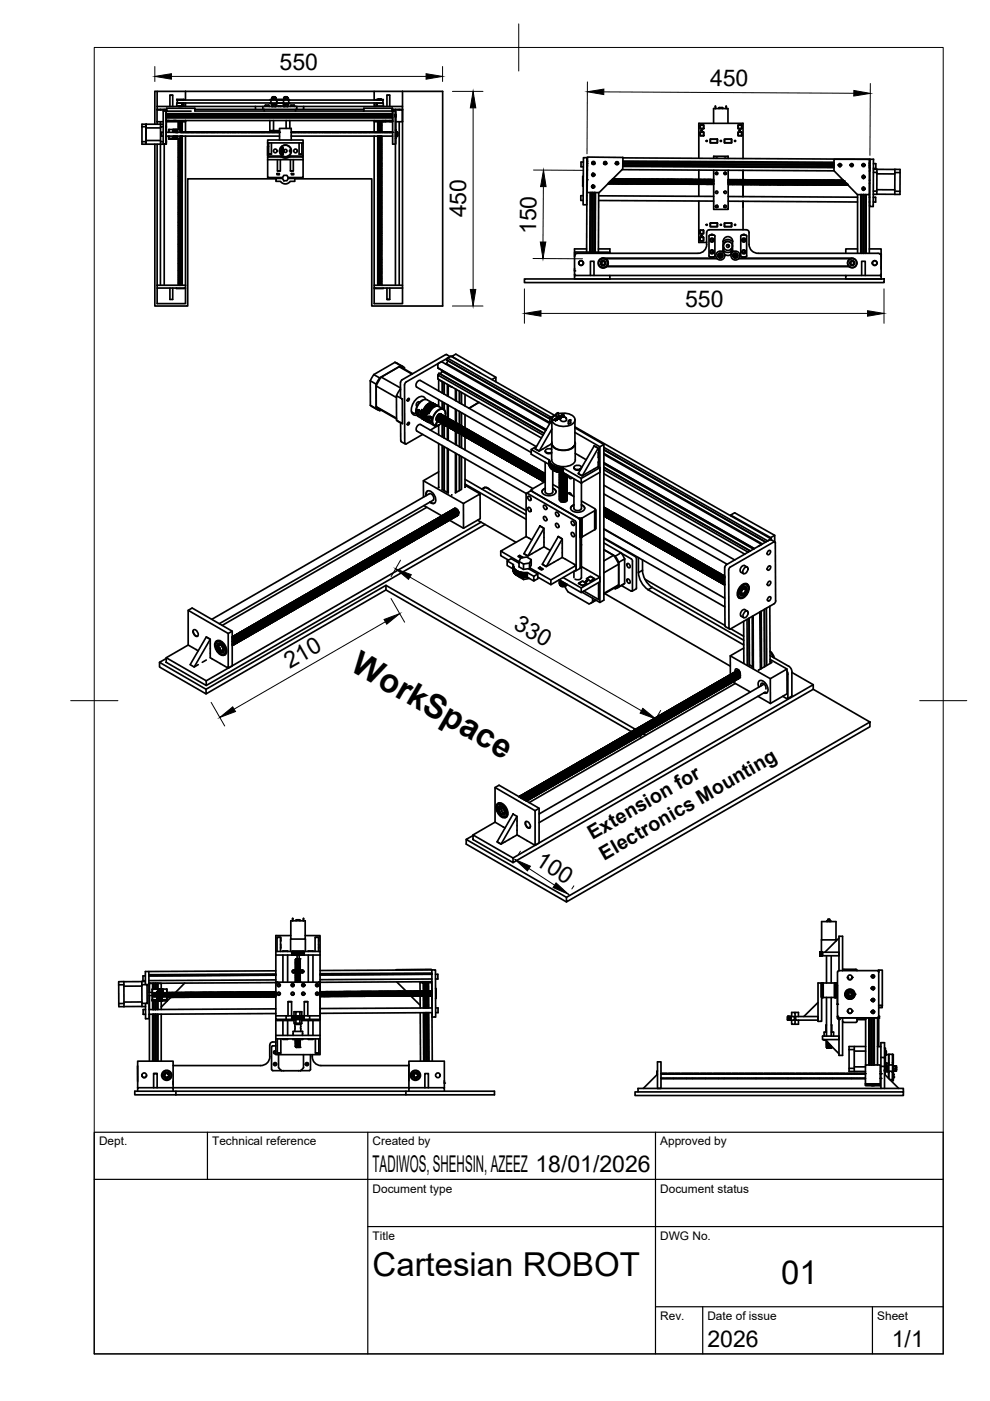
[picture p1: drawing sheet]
<svg xmlns="http://www.w3.org/2000/svg" width="210mm" height="297mm" viewBox="0 0 210 297" stroke-linecap="round" stroke-linejoin="round" font-family="sans-serif">
<defs><g id="words">
<g font-size="7">
<text x="74.1" y="142.1" transform="rotate(30 74.1 142.1)">WorkSpace</text>
<text x="79" y="270.6">Cartesian ROBOT</text>
<text x="165.6" y="272.3">01</text>
</g>
<g font-size="4.9">
<text x="59.3" y="14.7">550</text>
<text x="150.5" y="18.1">450</text>
<text x="98.8" y="46.1" transform="rotate(-90 98.8 46.1)">450</text>
<text x="113.7" y="49.7" transform="rotate(-90 113.7 49.7)">150</text>
<text x="145.2" y="65">550</text>
<text x="108.7" y="133.2" transform="rotate(30 108.7 133.2)">330</text>
<text x="61.4" y="141.8" transform="rotate(-30 61.4 141.8)">210</text>
<text x="113.3" y="183.1" transform="rotate(33 113.3 183.1)">100</text>
<text x="79" y="248.5">TADIWOS, SHEHSIN, AZEEZ 18/01/2026</text>
<text x="150" y="285.5">2026</text>
<text x="189.1" y="285.7">1/1</text>
</g>
<g font-size="4.2">
<text x="125.6" y="178.1" transform="rotate(-30 125.6 178.1)">Extension for</text>
<text x="128.1" y="182.5" transform="rotate(-30 128.1 182.5)">Electronics Mounting</text>
</g>
<g font-size="2.5">
<text x="21" y="242.9">Dept.</text>
<text x="45" y="242.9">Technical reference</text>
<text x="79" y="242.9">Created by</text>
<text x="140" y="242.9">Approved by</text>
<text x="79" y="252.8">Document type</text>
<text x="140" y="252.8">Document status</text>
<text x="79" y="262.9">Title</text>
<text x="140" y="262.9">DWG No.</text>
<text x="140" y="279.9">Rev.</text>
<text x="150" y="279.9">Date of issue</text>
<text x="186" y="279.9">Sheet</text>
</g>
</g></defs>
<!-- layer: Visible -->
<g fill="none" stroke="#000" stroke-width=".36">
<path d="M33.3 19.4h-.5v6.9M39.3 19.4h-6v3.2M39.3 19.4v1.8M39.3 19.4h40M85.3 19.4h-6v1.8M85.3 19.4h8.6v45.5h-15.1v-27h-16.3M85.3 19.4v3.2M30.1 26.9v3.7h3.9M30.1 30h.9M30.1 26.9h.9M31 27.1h3M31 29.8h3"/>
<path d="M31 26.3v4.3zM32.8 30.6v34.3h7v-27h18.7M33.3 23.2h2M33.3 22.6h29.6M33.3 22.6v.7M33.3 25.8v.5M33.3 30.6v29.9M34 25.8v1.1M34 23.2v.1M34 30.6v29.9M34 30v.6M34.6 28.1h-.4v.8h.4"/>
<path d="M34.6 26.9h-.6v3.1h.6M34.6 26.3h-4.5v.6M34.8 23.2v.1M34.8 30.6v29.9M34.9 30.6h.1M34.9 30.6h-.9M35.2 23.5v.6h48v-.6v7.1h.6v29.9M35.2 24.1v.1h48M35.2 24.2l48 .1M35.2 24.3v.2h48l-48 .1h48M35.2 24.6v.2h48l-48 .1v.1h48v.5M35.2 25v.6h48"/>
<path d="M35.2 26.7v.4zM35.2 29.9v.3zM35.2 23.8v6.8l.1-1.7M35.2 28.9v.7zM35.2 27.4v.7zM35.3 25.8h4v-.2v2.5M35.3 25.6v2.5M35.3 23.3h-2v2.5h1.3M35.3 23.5h-.7v7.1h.6M35.4 25.6h.1M35.4 25.6h.5M35.8 28.9v.5"/>
<path d="M35.8 27.5v.6M35.8 27.5h.9v.6v-.6l.1 .6M35.8 29.4h.1M35.9 29.4h.6zM36 22.6v-2.4h.6v2.4M36 20.2h.6M36 29.4h.1M36.4 29.4h-.1M36.5 29.4h.1M36.6 29.3v.1l-.1-.1 .3 .1M36.7 27.5h.2v.6v-.6l.1 .6M36.7 28.9v.5l.1-.4"/>
<path d="M36.8 28.9v.5h.2M36.9 28.9l.1 .5v-.4M36.9 27.5h.2v.6v-.6l.1 .6M37 28.9v.5h.1M37.1 28.9v.5l.1-.4M37.1 27.5h.2v.6v-.6l.1 .6M37.2 28.9v.5h.2M37.3 25.6h-.5M37.3 28.9l.1 .5v-.4M37.3 27.5h.2v.6v-.6v.6M37.4 28.9v.5h.2M37.5 21.1l1.5 .1z"/>
<path d="M37.5 21.9h1.5v.6h-1.5zM37.5 28.9v.4zM37.5 27.5h.8M37.6 21.2h19.8v.7l-19.8-.1zM37.6 28.9l-.1 .4M37.6 21.2h.1M37.6 21.8v.1M37.7 29.4h.1M37.8 29.4h-.2h.6h-.2M37.8 29.4h.2M37.8 26.3l.1-.2 .7-.3-.7 .5M37.8 22.5h.1"/>
<path d="M37.8 25.8l.1 .1v-.1M37.8 29.4v.1M37.8 31.2v.1M37.8 33.6v.1M37.8 35.4v.1M37.8 35.6v.1M37.8 37.4v.1M37.8 39.8v.1M37.9 29.4v.1M37.9 22.5h.1M38 22.5l-.2 .1M38 29.4l-.1 .1 .2-.1"/>
<path d="M38 25.8l-.1 .1M38.1 29.4h-.1M38.1 25.8h.1l-.4 .3M38.1 25.8l-.1 .1M38.1 27.4l-.1 .1M38.1 29.4l-.3 .3M38.2 29.4h.1M38.2 28.9l.1 .5M38.3 27.5l-.1 .6M38.3 22.5l-.3 .1M38.3 27.5h.1M38.3 28.9h.1"/>
<path d="M38.3 28.1h.1M38.3 28.9v.1M38.3 27.5v.6zM38.3 28.9v.5v-.4M38.3 29.4h.1M38.3 22.5l-.2 .1M38.4 28.9h-.1M38.4 28v.1M38.4 22.5l-.2 .1M38.5 28.9l-.2 .1 .3-.1M38.5 30l-.6 .3M38.5 30.8l-.6 .3"/>
<path d="M38.5 31.6l-.6 .3M38.5 32.4l-.6 .3M38.5 33.2l-.6 .3M38.5 35.6l-.6 .3 .6-.3M38.5 38l-.6 .3M38.5 38.8l-.6 .3M38.5 39.6l-.6 .3 .6-.3M38.5 27.4l-.2 .1M38.5 29l-.2 .1M38.5 29.8l-.6 .3M38.5 30.6l-.6 .3M38.5 33.8l-.6 .3 .6-.3"/>
<path d="M38.5 36.2l-.6 .3M38.5 37l-.6 .3M38.5 37.8l-.6 .3M38.5 38.6l-.6 .3M38.5 39.4l-.6 .3M38.5 26.2l-.6 .3M38.5 27l-.6 .3M38.5 31.8l-.6 .3M38.5 32.6l-.6 .3M38.5 34.2l-.6 .3M38.5 35l-.6 .3M38.5 26.4l-.6 .3"/>
<path d="M38.5 27.2l-.5 .3M38.5 32l-.6 .3 .6-.3M38.5 34.4l-.6 .3M38.5 35.2l-.6 .3M38.5 36l-.6 .3M38.5 36.8l-.6 .3M38.5 40l-.6 .3 .6-.3M38.5 28h-.1M38.5 26l-.6 .3 .6-.3M38.5 26.8l-.6 .3 .6-.3M38.5 34l-.6 .3 .6-.3M38.5 34.8l-.6 .3 .6-.3"/>
<path d="M38.5 36.4l-.6 .3 .6-.3M38.5 37.2l-.6 .3 .6-.3M38.5 27.6l-.2 .1M38.5 30l-.5 .3M38.5 30.8l-.5 .3M38.5 31.6l-.5 .3M38.5 32.4l-.5 .3M38.5 33.2l-.5 .3M38.5 38l-.5 .3M38.5 38.8l-.5 .3M38.5 25.8l-.6 .3M38.5 26.6l-.6 .3 .6-.3"/>
<path d="M38.5 31.4l-.6 .3 .6-.3M38.5 32.2l-.6 .3 .6-.3M38.5 33l-.6 .3 .6-.3M38.5 34.6l-.6 .3 .6-.3M38.5 35.4l-.6 .3 .6-.3M38.5 29.8l-.5 .3M38.5 30.6l-.5 .3M38.5 36.2l-.5 .3M38.5 37l-.5 .3M38.5 37.8l-.5 .3M38.5 38.6l-.5 .3M38.5 39.4l-.5 .3"/>
<path d="M38.5 29.4l-.6 .3 .6-.3M38.5 30.2l-.6 .3 .6-.3M38.5 31l-.6 .3 .6-.3M38.5 33.4l-.6 .3 .6-.3M38.5 35.8l-.6 .3 .6-.3M38.5 36.6l-.6 .3 .6-.3M38.5 37.4l-.6 .3 .6-.3M38.5 38.2l-.6 .3 .6-.3M38.5 39l-.6 .3 .6-.3M38.5 39.8l-.6 .3 .6-.3M38.5 29.6l-.6 .3 .6-.3M38.5 30.4l-.6 .3 .6-.3"/>
<path d="M38.5 31.2l-.6 .3 .6-.3M38.5 32.8l-.6 .3 .6-.3M38.5 33.6l-.6 .3 .6-.3M38.5 37.6l-.6 .3 .6-.3M38.5 38.4l-.6 .3 .6-.3M38.5 39.2l-.6 .3 .6-.3M38.5 26.2l-.5 .3M38.5 27l-.5 .3M38.5 27.8l-.2 .1M38.5 31.8l-.5 .3M38.5 32.6l-.5 .3M38.5 34.2l-.5 .3"/>
<path d="M38.5 35l-.5 .3M38.5 26.4l-.5 .3M38.5 27.2l-.4 .2M38.5 28v.1M38.5 34.4l-.5 .3M38.5 35.2l-.5 .3M38.5 36l-.5 .3M38.5 36.8l-.5 .3M38.5 22.5l-.2 .1M38.6 29.7l-.1 .2-.6 .2-.1 .2 .8-.3v-.2M38.6 31.3l-.7 .4-.1 .2 .8-.4v-.1M38.6 32.1l-.8 .4v.2l.8-.4v-.1"/>
<path d="M38.6 37.7v.2l-.7 .2-.1 .2 .8-.3v-.2M38.6 25.9l-.7 .4-.1 .2 .8-.4v-.1M38.6 26.7l-.7 .4-.1 .2M38.6 27.5l-.3 .3M38.6 29.1l-.3 .3 .2-.2M38.6 29.9l-.8 .4v.2M38.6 30.7l-.8 .5M38.6 31.5l-.7 .4-.1 .2 .8-.3v-.2M38.6 32.3l-.7 .4-.1 .2M38.6 33.1l-.8 .5M38.6 33.9l-.7 .4-.1 .2 .8-.4v-.1M38.6 34.7l-.8 .4v.2"/>
<path d="M38.6 35.5l-.7 .4-.1 .2M38.6 36.3l-.7 .4-.1 .2M38.6 37.1l-.7 .4-.1 .2M38.6 37.9l-.7 .4-.1 .2M38.6 38.7l-.7 .4-.1 .2M38.6 39.5l-.7 .4-.1 .2M38.6 29.5l-.8 .4v.2l.8-.4v-.1M38.6 37.5l-.7 .4-.1 .2 .8-.4v-.1M38.6 38.3l-.7 .4-.1 .2 .8-.4v-.1M38.6 22.5v.1M38.6 26.5l-.7 .4-.1 .2M38.6 27.3l-.3 .3 .2-.2"/>
<path d="M38.6 28.9l-.3 .3 .2-.2M38.6 30.5l-.7 .4-.1 .2M38.6 32.9l-.7 .4-.1 .2M38.6 33.7l-.1 .2-.6 .2-.1 .2M38.6 34.5l-.7 .4-.1 .2M38.6 35.3l-.7 .4-.1 .2M38.6 36.1l-.8 .4v.2M38.6 36.9l-.8 .5M38.6 38.5l-.7 .4-.1 .2M38.6 39.3l-.8 .5M38.6 26.3l-.7 .4-.1 .2M38.6 27.1l-.6 .4"/>
<path d="M38.6 27.9v.2M38.6 30.3l-.8 .4v.2M38.6 31.1l-.7 .4-.1 .2M38.6 31.9l-.7 .4-.1 .2M38.6 32.7l-.7 .4-.1 .2M38.6 33.5l-.8 .4v.2M38.6 34.3l-.7 .4-.1 .2M38.6 35.1l-.8 .5M38.6 35.9v.2l-.7 .2-.1 .2M38.6 36.7l-.7 .4-.1 .2M38.6 39.1l-.7 .4-.1 .2M38.6 39.9l-.1 .2-.6 .2-.1 .2"/>
<path d="M38.6 35.7l-.7 .4-.1 .2 .8-.4v-.1M38.6 26.1l-.7 .4-.1 .2M38.6 26.9l-.8 .5M38.6 27.7l-.3 .3M38.6 29.3l-.7 .4-.1 .2M38.6 30.1l-.7 .4-.1 .2M38.6 30.9l-.7 .4-.1 .2M38.6 31.7l-.7 .4-.1 .2M38.6 32.5l-.8 .4v.2M38.6 33.3l-.7 .4-.1 .2M38.6 34.1l-.1 .2-.6 .2-.1 .2M38.6 34.9l-.8 .5"/>
<path d="M38.6 36.5l-.8 .4v.2M38.6 37.3l-.7 .4-.1 .2M38.6 38.1v.2l-.7 .2-.1 .2M38.6 38.9l-.7 .4-.1 .2M38.6 39.7l-.8 .4v.2M38.6 27.4v.1l-.3 .2 .2-.1M38.6 29l-.3 .3 .2-.1M38.6 26.6v.2l-.7 .3M38.6 30.6l-.7 .5M38.6 33v.2l-.7 .3M38.6 33.8v.2l-.7 .3M38.6 34.6v.1l-.6 .3-.1 .1"/>
<path d="M38.6 35.4l-.1 .2-.6 .3M38.6 36.2v.2l-.7 .3M38.6 37v.2l-.7 .3M38.6 38.6v.2l-.7 .2v.1M38.6 39.4v.1l-.7 .4M38.6 22.5l-.1 .1M38.6 26.4v.1l-.7 .4M38.6 27.2l-.3 .3M38.6 28.9l-.3 .2M38.6 30.4v.1l-.7 .4M38.6 31.2v.2l-.7 .3M38.6 32v.2l-.7 .3"/>
<path d="M38.6 32.8v.2l-.7 .2v.1M38.6 33.6v.1l-.7 .4M38.6 34.4v.2l-.7 .3M38.6 35.2v.2l-.7 .3M38.6 36v.1l-.7 .4M38.6 36.8v.1l-.7 .3v.1M38.6 39.2v.2l-.7 .3M38.6 40v.1l-.7 .4M38.6 27.6l-.3 .3 .2-.1M38.6 26.8v.2l-.7 .3M38.6 29.2v.1l-.7 .4M38.6 30v.2l-.7 .3"/>
<path d="M38.6 30.8l-.1 .2-.6 .3M38.6 32.4v.2l-.7 .3M38.6 33.2v.1l-.7 .4M38.6 34.8v.1l-.7 .4M38.6 35.6v.1l-.7 .4M38.6 36.4v.2l-.7 .3M38.6 37.2v.1l-.7 .4M38.6 38v.1l-.7 .4M38.6 38.8v.2l-.7 .3M38.6 39.6v.2l-.7 .3M38.6 26.2v.2l-.7 .3M38.6 27l-.1 .2-.7 .2"/>
<path d="M38.6 27.8v.1l-.3 .2M38.6 29.4v.2l-.7 .3M38.6 30.2v.2l-.7 .3M38.6 31v.2l-.6 .2-.1 .1M38.6 31.8v.1l-.7 .4M38.6 32.6v.2l-.7 .3M38.6 33.4v.2l-.7 .3M38.6 34.2v.1l-.7 .4M38.6 35v.2l-.7 .3M38.6 36.6v.2l-.7 .3M38.6 37.4v.2l-.7 .3M38.6 38.2v.1l-.7 .4"/>
<path d="M38.6 39v.2l-.7 .2v.1M38.6 39.8v.1l-.7 .4M38.6 28v.1M38.8 21.2h.1M38.8 21.8v.1M39.3 21.8v.8M39.3 28.9v31.6M41.3 23.2h21.6M54.2 22.6v.6M55.7 22.6v.6M56 23.2v.3M56.1 22.6v-.2h1v.2"/>
<path d="M56.3 22.4v-.1h.7v.1M56.7 30.3v-.6h7.6v.6M56.7 30.3v2.8h2.8l.8 .4h.6l.7-.4h2.7v-2.8M56.7 31.1v1.9M56.7 33.9h7.6M56.7 30.3h7.6M56.8 33.1l.1 .1h2.8h-3v4.4h3.2M57 30.3v2.4h.6v-2.4M57 32.7h.6M57.2 27.7h2.1M57.2 25.6v2.5M57.6 21.1h.1"/>
<path d="M57.6 20.7v.4M57.6 22.2v.3M57.6 20.7h.9M57.6 20.7h.8M57.7 22.2h.8M57.7 22.2h.7M57.7 22.6h.7M57.7 22.1h.7M57.7 20.6h.7M57.7 27.7v.4M57.8 22.1l-.1 .1M57.8 20.6l-.1 .1"/>
<path d="M57.8 20.6h.1M57.8 22v.1M57.8 20.5l.5 .1zM57.9 20.7v.4M57.9 22.2v.3M58 25.6v2.1M58.3 20.6h.1M58.3 22v.1M58.4 20.7l-.1 .4M58.4 22.2v.3M58.4 22.1l.1 .1M58.4 20.6l.1 .1"/>
<path d="M58.4 22.2v.4M58.4 20.7l.1 .4M58.5 22.2h.1M58.5 22.6h.1M58.5 20.7h.1M58.6 21.1l-1.3 .1h1.4M58.6 22v.3zM58.7 21.8h1.4M58.7 21.2v.6M58.7 21.2v.7M58.7 21.2h1.4M58.7 21.9h-1.4l1.3 .1"/>
<path d="M58.7 36.8h.5v.2h-.5zM58.8 33.9v2.3h.6v-2.3M58.8 36.2h.6M59.1 22.5v.1M59.2 22.5v.1M59.3 28.1h-24.1v.8h24.1M59.3 29.7v-2.5h2.4v2.5M59.5 22.5v.1M59.6 31.9v.3zM59.6 22.5v.1M59.8 32l.2-.1v.2zM59.8 32.2l.2 .2v-.2v.1l-.1 .1z"/>
<path d="M59.8 32.4l.2 .1zM59.8 32.6h.2v.2zM59.8 31.6l.2 .1-.2-.1v.1zM59.8 31.5l.2-.1zM59.8 32l.1 .1zM59.9 37.8h-1.4v.6h1l.4 .4 .5 .2 .7-.2 .4-.4h1v-.6h-1.4M59.9 21.9h1.5l-1.3 .1M60 21.2h.1M60 21.8v.1M60.1 21.1l1.3 .1h-1.5M60.1 21.2l-1.5-.1h1.5v1.4h-1.5v-.2M60.1 21.9h-1.5v.2"/>
<path d="M60.2 21.1h.1M60.2 20.7v.4M60.2 22.2v.3M60.2 37.2h.6l.4 .5-.4 .6h-.6l-.4-.6zM60.2 20.7h.8l.1 .4M60.2 22.2h.8M60.2 22.2h.9l-.1 .4h-.8M60.2 20.7h.8M60.3 20.6h.6zM60.3 20.6h.1M60.3 22v.1M60.5 20.7v.4"/>
<path d="M60.5 22.2v.3M60.7 25.6v1.6M60.9 20.6h.1M60.9 22v.1M60.9 20.7v.4M60.9 22.2v.3M61 22.2h-.8M61 20.7h-.8M61 22.2h.1M61 22.6h.1M61 20.7h.1M61.1 21.1h-.1"/>
<path d="M61.2 21.2h20v.6h-20zM61.4 31.9l.1 .3zM61.4 25.6v1.6M61.5 22.6v-.2h1v.2M61.6 33.9v2.3h.6v-2.3M61.6 36.2h.6M61.7 22.4v-.1h.7v.1M61.7 28.9h21.5M61.7 28.1h21.5M61.8 36.8h.5v.2h-.5zM62.6 23.2v.3M62.9 22.6h1.5v.6h-1.5"/>
<path d="M62.9 22.6v.6M63.4 30.3v2.4h.6v-2.4M63.4 32.7h.6M64.2 33.1l-.1 .1h-2.7h2.9v.7M64.3 33.9v3.7h-3.2M64.4 22.6h20.9v.6M64.4 23.2h12.7M77.1 23.5h6M77.1 23.5v-.5h6.1v.5M77.1 23.5h-35.8v-.5h-6v.6h5.2M79.3 25.6v.2h3.9M79.3 21.8v.8"/>
<path d="M79.3 25.8v2.3M79.3 28.9v31.6M79.7 22.6h1.6M79.8 21.1l1.5 .1zM79.8 22.5v-.6h1.5v.6M79.8 22.1l.1 .2zM79.9 21.2h.1M79.9 21.8v.1M80.1 26.1l.8-.3-.8 .5zM80.1 28.9h.1M80.1 25.8v.1M80.1 27.2v.1"/>
<path d="M80.1 29v.1M80.1 30.8v.1M80.1 31v.1M80.1 33.4v.1M80.1 35.2v.1M80.1 37v.1M80.1 38.8v.1M80.1 39.6v.1M80.2 25.8l-.1 .1M80.2 21.1h-.1M80.2 28.9h.1M80.3 25.8h.1"/>
<path d="M80.3 28.9l-.2 .1M80.3 21l-.1 .1h.7M80.4 25.8l-.3 .3M80.4 21.1l.2-.1-.1 .1M80.6 28.9l-.5 .2M80.6 21.1h.1M80.6 28.9l-.4 .2 .5-.2M80.6 28v.1M80.8 26.6l-.6 .3 .6-.3M80.8 27.4l-.6 .3 .6-.3M80.8 29.8l-.6 .3M80.8 30.6l-.6 .3 .6-.3"/>
<path d="M80.8 31.4l-.6 .3 .6-.3M80.8 32.2l-.6 .3M80.8 33l-.6 .3M80.8 34.6l-.6 .3 .6-.3M80.8 35.4l-.6 .3 .6-.3M80.8 37.8l-.6 .3M80.8 38.6l-.6 .3 .6-.3M80.8 39.4l-.6 .3 .6-.3M80.8 29.6l-.6 .3M80.8 30.4l-.6 .3M80.8 32.8l-.6 .3 .6-.3M80.8 36l-.6 .3"/>
<path d="M80.8 36.8l-.6 .3 .6-.3M80.8 37.6l-.6 .3M80.8 38.4l-.6 .3M80.8 39.2l-.6 .3M80.8 26l-.6 .3M80.8 26.8l-.6 .3M80.8 29.2l-.6 .3 .6-.3M80.8 31.6l-.6 .3M80.8 32.4l-.6 .3M80.8 33.2l-.6 .3 .6-.3M80.8 34l-.6 .3M80.8 34.8l-.6 .3"/>
<path d="M80.8 36.4l-.6 .3 .6-.3M80.8 37.2l-.6 .3 .6-.3M80.8 26.2l-.6 .3M80.8 27l-.6 .3 .6-.3M80.8 27.8l-.6 .3M80.8 31l-.6 .3 .6-.3M80.8 34.2l-.6 .3M80.8 35l-.6 .3 .6-.3M80.8 35.8l-.6 .3M80.8 36.6l-.6 .3M80.8 39l-.6 .3 .6-.3M80.8 28h-.2"/>
<path d="M80.8 25.8l-.6 .3 .5-.3-.5 .2-.1 .1M80.8 29l-.6 .3 .6-.3M80.8 33.8l-.6 .3 .6-.3M80.8 36.2l-.6 .3 .6-.3M80.8 37l-.6 .3 .6-.3M80.8 26.4l-.6 .3 .6-.3M80.8 27.2l-.6 .3 .6-.3M80.8 31.2l-.6 .3 .6-.3M80.8 32l-.6 .3 .6-.3M80.8 33.6l-.6 .3 .6-.3M80.8 34.4l-.6 .3 .6-.3M80.8 35.2l-.6 .3 .6-.3"/>
<path d="M80.8 40l-.6 .3 .6-.3M80.8 28l-.1 .1M80.8 27.6l-.6 .3 .6-.3M80.8 30l-.6 .3 .6-.3M80.8 30.8l-.6 .3 .6-.3M80.8 35.6l-.6 .3 .6-.3M80.8 38l-.6 .3 .6-.3M80.8 38.8l-.6 .3 .6-.3M80.8 39.6l-.6 .3 .6-.3M80.8 29.4l-.6 .3 .6-.3M80.8 30.2l-.6 .3 .6-.3M80.8 31.8l-.6 .3 .6-.3"/>
<path d="M80.8 32.6l-.6 .3 .6-.3M80.8 33.4l-.6 .3 .6-.3M80.8 37.4l-.6 .3 .6-.3M80.8 38.2l-.6 .3 .6-.3M80.8 39.8l-.6 .3 .6-.3M80.8 28.9l-.6 .2-.1 .2M80.9 31.1l-.8 .4v.2l.7-.3 .1-.2M80.9 39.9l-.8 .4v.2l.8-.4v-.1M80.9 26.5l-.7 .4-.1 .2M80.9 27.3l-.8 .6M80.9 28.9l-.1 .2-.7 .2v.2M80.9 29.7l-.8 .4v.2"/>
<path d="M80.9 30.5l-.8 .5M80.9 31.3v.1l-.8 .3v.2M80.9 32.1l-.8 .6M80.9 32.9l-.8 .5M80.9 33.7l-.8 .4v.2l.8-.4v-.1M80.9 34.5l-.7 .4-.1 .2M80.9 35.3l-.8 .6M80.9 36.1l-.1 .2-.7 .2v.2M80.9 36.9l-.8 .4v.2M80.9 37.7l-.8 .4v.2M80.9 38.5l-.7 .4-.1 .2M80.9 39.3l-.8 .6"/>
<path d="M80.9 29.3l-.8 .4v.2l.8-.4v-.1M80.9 37.3l-.8 .4v.2l.8-.4v-.1M80.9 26.3l-.8 .4v.2M80.9 27.1l-.8 .4v.2M80.9 27.9l-.1 .2M80.9 29.5v.1l-.8 .3v.2M80.9 30.3l-.8 .5M80.9 31.9l-.8 .4v.2M80.9 32.7l-.7 .4-.1 .2M80.9 33.5v.1l-.8 .3v.2M80.9 34.3l-.1 .2-.7 .2v.2M80.9 35.1l-.8 .4v.2"/>
<path d="M80.9 35.9l-.8 .4v.2M80.9 36.7l-.8 .4v.2M80.9 37.5v.1l-.8 .3v.2M80.9 38.3l-.8 .5M80.9 39.1l-.8 .5M80.9 26.1l-.7 .4-.1 .2M80.9 26.9l-.7 .4-.1 .2M80.9 27.7l-.1 .2-.5 .2 .5-.3M80.9 30.1l-.7 .4-.1 .2M80.9 30.9l-.8 .4v.2M80.9 31.7l-.1 .2-.7 .2v.2M80.9 32.5l-.8 .4v.2"/>
<path d="M80.9 33.3l-.8 .4v.2M80.9 34.1l-.7 .4-.1 .2M80.9 34.9l-.8 .4v.2M80.9 35.7l-.1 .2-.7 .2v.2M80.9 36.5l-.8 .5M80.9 38.1l-.8 .4v.2M80.9 38.9l-.8 .4v.2M80.9 39.7l-.1 .2-.7 .2v.2M80.9 27.5l-.8 .6 .8-.4v-.1M80.9 35.5l-.8 .4v.2l.8-.4v-.1M80.9 25.9l-.1 .2-.7 .2v.2M80.9 26.7l-.8 .5"/>
<path d="M80.9 29.1l-.8 .6M80.9 29.9l-.1 .2-.7 .2v.2M80.9 30.7l-.8 .4v.2M80.9 31.5l-.7 .4-.1 .2M80.9 32.3l-.8 .4v.2M80.9 33.1l-.8 .6M80.9 33.9l-.1 .2-.7 .2v.2M80.9 34.7l-.8 .5M80.9 36.3l-.8 .4v.2M80.9 37.1l-.8 .6M80.9 37.9l-.8 .4v.2M80.9 38.7l-.8 .4v.2"/>
<path d="M80.9 39.5l-.8 .4v.2M80.9 21.1h.1M80.9 26.4l-.8 .5M80.9 27.2v.1l-.8 .4M80.9 28.9l-.8 .4M80.9 29.6l-.8 .5M80.9 30.4l-.8 .5M80.9 32v.1l-.8 .4M80.9 32.8v.1l-.8 .4M80.9 33.6l-.8 .5M80.9 34.4l-.8 .5M80.9 35.2v.1l-.8 .4"/>
<path d="M80.9 36v.1l-.8 .4M80.9 36.8v.1l-.8 .4M80.9 37.6l-.8 .5M80.9 38.4l-.8 .5M80.9 39.2v.1l-.8 .4M80.9 26.2v.1l-.8 .4M80.9 27l-.8 .5M80.9 27.8l-.3 .3M80.9 30.2v.1l-.8 .4M80.9 31v.1l-.8 .4M80.9 31.8l-.8 .5M80.9 32.6l-.8 .5"/>
<path d="M80.9 33.4v.1l-.8 .4M80.9 34.2v.1l-.8 .4M80.9 35v.1l-.8 .4M80.9 35.8l-.1 .2-.7 .3M80.9 36.6l-.8 .5M80.9 38.2v.1l-.8 .4M80.9 39v.1l-.8 .4M80.9 39.8v.1l-.8 .4M80.9 26.6v.1l-.8 .4M80.9 27.4l-.1 .2-.7 .3M80.9 29l-.1 .2-.7 .3M80.9 29.8v.1l-.8 .4"/>
<path d="M80.9 30.6v.1l-.8 .4M80.9 31.4l-.8 .5M80.9 32.2l-.8 .5M80.9 33v.1l-.8 .4M80.9 34.6v.1l-.8 .4M80.9 35.4l-.8 .5M80.9 36.2l-.8 .5M80.9 37v.1l-.8 .4M80.9 37.8v.1l-.8 .4M80.9 38.6v.1l-.8 .4M80.9 39.4l-.8 .5M80.9 26l-.8 .5"/>
<path d="M80.9 26.8l-.1 .2-.7 .3M80.9 29.2l-.8 .5M80.9 30l-.8 .5M80.9 30.8l-.1 .2-.7 .3M80.9 31.6v.1l-.8 .4M80.9 32.4v.1l-.8 .4M80.9 33.2v.1l-.8 .4M80.9 34l-.8 .5M80.9 34.8l-.1 .2-.7 .3M80.9 36.4v.1l-.8 .4M80.9 37.2v.1l-.8 .4M80.9 38l-.8 .5"/>
<path d="M80.9 38.8v.1l-.8 .4M80.9 39.6v.1l-.8 .4M80.9 28v.1M81.1 21.2h.1M81.1 21.8v.1M81.2 25.6v.1M81.2 25.7l.1 .1M81.3 25.8h.5M81.7 25.6h.3l-.2 .2M82 22.6v-2.4h.6v2.4M82 20.2h.6M82.8 25.6h-.3l.2 .2h.5"/>
<path d="M83.1 23.5h.7M83.1 23v.5M83.2 23.3h2.1v2.5h-1.4M83.2 23.2h2.1M83.2 25.6v.2M83.8 28.1v.8M83.8 24.3v.5zM83.8 23.2v.1M83.8 28.9h.5M83.8 28.1h.5M83.9 28.9l.1 .4M83.9 24.3v.5z"/>
<path d="M83.9 27.6l-.1-4.1v7.1l.1-1.3M84 28.9v.1zM84 27.9v.2zM84 28.9v.3zM84 27.7v.4zM84 27.6l-.1 .5M84 28.9v.4zM84 27.6l-.1 .5zM84.2 28.1v.8zM84.3 28.1v.8zM84.6 23.2v.1M84.6 25.8v34.7"/>
<path d="M85.3 25.8h.1M85.3 23.3h.1M85.3 23.2v37.3M123.7 37.4h-.2v2l.2 .1M123.7 34.4h-.5v1h.5M124.4 38l.1 .1M124.4 38.4l.1 .1M124.4 37.9h.1M124.4 38.7l.1 .1M124.4 38.6l.1 .1M124.4 38.9h.1M124.4 33.4v.7h.2"/>
<path d="M124.4 33.4h-.7l-.1 10h.8v-9.7M124.4 35.9h.1M124.4 35h.1M124.4 34.7h.2M124.4 34.3h.2M124.4 33.4h.2M124.4 38.1h.1M124.5 36.1l-.1 17.3M124.5 35.2l-.1 .7M124.6 33.3l7.5 .1-.1 2.4-5 5h-2.5zM125.5 34.7h.6M125.6 34.3h.4"/>
<path d="M125.7 39.3v.6M125.7 36.8v.6M126 39.5v.2M126.1 36.9v.3M126.1 37v.1M128 34.7h.6M128.1 34.3h.4M128.2 34.3h.3M128.9 39h.2M129 38.9h.1M129.1 38.8l.2 .2M129.2 38.7l.2 .2"/>
<path d="M129.2 38.7l.1 .1M129.2 38.6l.1 .3 .3 .1M129.2 38.6v.1M129.3 38.5l.2 .4h.1M129.4 38.5l.2 .3M129.4 38.4l.1 .4M129.4 38.4l.2 .5 .2 .1M129.5 38.3l.2 .5 .2 .1M129.5 38.3l.3 .5M129.6 38.3l.2 .5M129.6 38.2l.2 .7 .3 .1M129.7 38.1l.3 .7"/>
<path d="M129.8 38.1l.3 .8 .2 .1M129.9 38h.2l.4 .9h.1M129.9 38.1l.4 .7M130 38.1l.3 .7M130.1 38.8l-.4-.7 .3 .8h.1M130.1 38h.2l.3 .9 .2 .1M130.2 38h.2l.3 .9h.2M130.2 38.1l.4 .7M130.4 38h.1l.4 .9 .2 .1M130.4 38.9l-.2-.1-.3-.8 .2 .1 .2 .8 .3 .1M130.5 38h.1l.4 .9h.1M130.5 34.7h.6"/>
<path d="M130.6 34.4h.4M130.6 38h.2l.3 .9 .2 .1M130.7 38.1l.3 .7M130.7 38h.2l.3 .9h.2M130.7 38.1l.4 .7M130.7 34.3h.2M130.8 38.8l-.4-.7 .4 .7M130.9 38h.1l.4 .9 .2 .1M130.9 38h.3l.3 .9h.1M130.9 38.1l.4 .7M131 38.1l.3 .7M131.1 38h.2l.3 .9 .2 .1"/>
<path d="M131.1 34.7h-.6h.6M131.2 38h.2l.3 .9h.2M131.2 38.1l.4 .7M131.4 38h.1l.4 .9 .2 .1M131.4 38h.3l.3 .9h.1M131.4 38.1l.4 .7M131.5 38.1l.3 .7M131.6 38l.2 .1 .3 .8 .2 .1M131.7 38.1l.4 .7M131.7 38h.2l.3 .9h.2M131.9 38h.1l.4 .9 .2 .1M131.9 36l44.9 .2"/>
<path d="M131.9 38.1l.4 .7M132 38h.1l.4 .9h.1M132 38.1l.3 .7M132.1 35.3l44.7 .2M132.1 35.1l44.7 .3M132.1 34.4l44.7 .2M132.1 34.3l44.7 .3M132.1 34.1l44.7 .3M132.1 33.5l52.3 .3M132.1 38h.2l.3 .9 .2 .1M132.2 38h.2l.3 .9h.2M132.2 38.1l.3 .7"/>
<path d="M132.2 38.1l.4 .7M132.4 38l.2 .1 .3 .8 .2 .1M132.4 38h.3l.3 .9h.1M132.4 38.1l.4 .7M132.5 38.1l.3 .7M132.6 38l.2 .1 .3 .8 .2 .1M132.7 38h.2l.3 .9h.2M132.7 38.1l.4 .7M132.9 38l.2 .1 .2 .8 .3 .1M132.9 38h.2l.4 .9h.1M132.9 38.1l.4 .7M133 38.1l.3 .7"/>
<path d="M133.1 38h.2l.3 1h.2M133.2 38.1l.3 .7M133.2 38h.2l.3 .9h.2M133.2 38.1l.4 .7M133.4 38h.1l.4 1h.2M133.4 38.1l.4 .7M133.5 38h.1l.4 .9 .1 .1M133.5 38.1l.3 .7M133.6 38h.2l.3 .9 .2 .1M133.7 38h.2l.3 .9 .2 .1M133.7 38.1l.3 .7M133.7 38.1l.4 .7"/>
<path d="M133.9 38l.1 .1 .4 .9h.2M133.9 38h.3l.3 .9 .1 .1M133.9 38.1l.4 .7M134 38.1l.3 .7M134.1 38l.2 .1 .3 .8 .2 .1M134.2 38h.2l.3 .9 .2 .1M134.2 38.1l.4 .7M134.4 38l.2 .1 .3 .9h.2M134.4 38.1l.4 .7M134.5 38h.1l.4 .9 .1 .1M134.5 38.2l.3 .6M134.6 38l.2 .1 .3 .8 .2 .1"/>
<path d="M134.7 38.1l.3 .7M134.7 38h.2l.3 .9 .2 .1M134.7 38.2l.4 .6M134.9 38l.2 .1 .3 .8 .2 .1M134.9 38l.3 .1 .3 .9h.1M134.9 38.1l.4 .7M135 38.2l.3 .7M135.1 38l.2 .1 .3 .9h.2M135.2 38h.2l.3 1h.2M135.2 38.1l.4 .7M135.2 38.2l.4 .7M135.4 38h.1l.3 .9 .3 .1"/>
<path d="M135.4 38h.2l.3 .8 .2 .2M135.4 38.1l.4 .7M135.5 38.2l.3 .7M135.6 38l.2 .1 .3 .8 .2 .1M135.7 38.1l.4 .7M135.7 38l.2 .1 .3 .8 .2 .1M135.7 38.2l.4 .7M135.9 38l.1 .1 .4 .9h.2M135.9 38.1l.4 .7M136 38l.2 .1 .3 .8 .1 .1M136 38.2l.3 .7M136.1 38l.2 .1 .3 .9h.2"/>
<path d="M136.2 38l.2 .1 .3 .9h.2M136.2 38.1l.3 .7M136.2 38.2l.4 .7M136.4 38l.2 .1 .3 .9h.2M136.4 38h.3l.3 1h.1M136.4 38.1l.4 .7M136.5 38.2l.3 .7M136.6 38l.2 .1 .3 .9h.2M136.7 38l.2 .1 .3 .8 .2 .1M136.7 38.1l.4 .7M136.7 38.2l.4 .7M136.9 38l.2 .1 .3 .9h.2"/>
<path d="M136.9 38.1l.4 .7M136.9 38l.3 .1 .2 .8 .2 .1M136.9 38.2l.4 .7M137.1 38l.2 .1 .3 .9h.2M137.2 38.1l.3 .7M137.2 38l.2 .1 .3 .8 .2 .1M137.2 38.2l.4 .7M137.4 38l.1 .1 .4 .9h.2M137.4 38.1l.4 .8-.3-.7M137.5 38h.1l.4 .9 .1 .1M137.6 38l.2 .1 .3 .9h.2M137.7 38h.2l.3 .9 .2 .1"/>
<path d="M137.7 38.1l.3 .7M137.7 38.2l.4 .7M137.9 38l.1 .1 .4 .9h.2M137.9 38l.3 .1 .3 .8 .1 .1M137.9 38.1l.4 .7M138 38.2l.3 .7M138.1 38l.2 .1 .3 .9h.2M138.2 38l.2 .1 .3 .9h.2M138.2 38.1l.4 .8-.4-.7M138.4 38l.2 .1 .3 .9h.2M138.4 38.1l.4 .8-.3-.7M138.5 38l.2 .1 .3 .9h.1"/>
<path d="M138.6 38l.2 .1 .3 .9h.2M138.7 38.1l.3 .7M138.7 38h.2l.3 .9 .2 .1M138.7 38.2l.4 .7M138.9 38l.1 .1 .4 .9h.2M138.9 38l.3 .1 .3 .8 .1 .1M138.9 38.1l.4 .7M139 38.2l.3 .7M139.1 38l.2 .1 .3 .9h.2M139.2 38l.2 .1 .3 .8 .2 .1M139.2 38.1l.4 .7M139.2 38.2l.4 .7"/>
<path d="M139.4 38l.1 .1 .4 .9h.2M139.4 38l.3 .1 .3 .8 .1 .1M139.4 38.1l.4 .7M139.5 38.2l.3 .7M139.6 38l.2 .1 .3 .9h.2M139.7 38.1l.4 .7M139.7 38l.2 .1 .3 .8 .2 .1M139.7 38.2l.4 .7M139.9 38l.1 .1 .4 .9h.2M139.9 38.1l.4 .7M140 38l.2 .1 .3 .9h.1M140 38.2l.3 .7"/>
<path d="M140.1 38l.2 .1 .3 .9h.2M140.2 38l.2 .1 .3 .9h.2M140.2 38.1l.3 .7M140.2 38.2l.4 .7M140.4 38.1h.2l.2 .9h.3M140.4 38l.3 .1 .2 .8 .2 .1M140.4 38.1l.4 .7M140.5 38.2l.3 .7M140.6 38.1h.2l.3 .9h.2M140.7 38h.2l.3 1h.2M140.7 38.1l.4 .7M140.7 38.2l.4 .7"/>
<path d="M140.9 38.1h.1l.4 .9h.2M140.9 38.1l.4 .7M140.9 38l.3 .1 .3 .9h.1M140.9 38.2l.4 .7M141.1 38.1h.2l.3 .9h.2M141.2 38.1l.3 .7M141.2 38l.2 .1 .3 .8 .2 .1M141.2 38.2l.4 .7M141.4 38.1h.1l.4 .9h.2M141.4 38.1l.4 .7M141.5 38l.1 .1 .3 .8 .2 .1M141.5 38.2l.3 .7"/>
<path d="M141.6 38.1h.2l.3 .9h.2M141.7 38h.2l.3 1h.2M141.7 38.1l.3 .7M141.7 38.2l.4 .7M141.9 38.1h.1l.4 .9h.2M141.9 38l.3 .1 .3 .8 .1 .1M141.9 38.1l.4 .7M142 38.2l.3 .7M142.1 38.1h.2l.3 .9h.2M142.2 38l.2 .1 .3 .9h.2M142.2 38.1l.4 .7M142.2 38.2l.4 .7"/>
<path d="M142.4 38.1h.2l.3 .9h.2M142.4 38.1l.4 .7M142.5 38l.1 .1 .4 .9h.1M142.5 38.2l.3 .7M142.6 38.1h.2l.3 .9h.2M142.7 38.1l.3 .7M142.7 38l.2 .1 .3 .8 .2 .1M142.7 38.2l.4 .7M142.9 38.1h.2l.3 .9h.2M142.9 38l.3 .1 .3 .9h.1M142.9 38.2l.4 .6M143 38.2l.3 .7"/>
<path d="M143.1 38.1h.2l.3 .9h.2M143.2 38l.2 .1 .3 .8 .2 .1M143.2 38.2l.4 .6M143.2 38.2l.4 .7M143.4 38.1h.1l.4 .9h.2M143.4 38l.2 .1 .4 .9h.1M143.4 38.2l.4 .6M143.5 38.2l.3 .7M143.6 38.1h.2l.3 .9h.2M143.7 38.2l.4 .6M143.7 38l.2 .1 .3 .9h.2M143.7 38.2l.4 .7"/>
<path d="M143.9 38.1h.1l.4 .9h.2M143.9 38.2l.4 .6M144 38l.2 .1 .3 .9h.1M144 38.2l.3 .7M144.1 38.1l.2 .1 .3 .8h.2M144.2 38l.2 .1 .3 .9h.2M144.2 38.2l.3 .6M144.2 38.2l.4 .7M144.4 38.1h.1l.3 .9h.3M144.4 38l.2 .1 .4 .9h.1M144.4 38.2l.4 .6M144.5 38.2l.3 .7"/>
<path d="M144.6 38.1h.2l.3 .9h.2M144.7 38l.2 .1 .3 .9h.2M144.7 38.2l.4 .7M144.9 38.1h.1l.4 .9h.2M144.9 38.2l.4 .7M144.9 38l.3 .1 .2 .8 .2 .1M145.1 38.1h.2l.3 .9h.2M145.2 38.2l.3 .7M145.2 38l.2 .1 .3 .9h.2M145.2 38.2l.4 .7M145.4 38.1h.1l.4 .9 .2 .1M145.4 38l.2 .1 .4 .9h.1"/>
<path d="M145.4 38.2l.4 .7M145.5 38.2l.3 .7M145.6 38.1h.2l.3 .9 .2 .1M145.7 38l.2 .1 .3 .9h.2M145.7 38.2l.3 .7M145.7 38.2l.4 .7M145.9 38.1l.2 .1 .3 .8 .2 .1M145.9 38l.3 .1 .2 .8 .2 .1M145.9 38.2l.4 .7M146 38.2l.3 .7M146.1 38.1h.2l.3 .9 .2 .1M146.2 38l.2 .1 .3 .9h.2"/>
<path d="M146.2 38.2l.4 .7M146.4 38.1h.2l.3 .9 .2 .1M146.4 38.2l.4 .7M146.5 38l.2 .1 .3 .9h.1M146.5 38.2l.3 .7M146.6 38.1h.2l.3 .9 .2 .1M146.7 38.2l.3 .7M146.7 38l.2 .1 .3 .9h.2M146.7 38.2l.4 .7M146.9 38.1l.2 .1 .3 .8 .2 .1M146.9 38l.3 .1 .3 .9h.1M146.9 38.2l.4 .7"/>
<path d="M147 38.2l.3 .7M147.1 38.1h.2l.3 .9 .2 .1M147.2 38.1h.2l.3 .9h.2M147.4 38.1l.2 .1 .2 .8 .3 .1M147.4 38.1h.2l.4 .9h.1M147.6 38.9l-.4-.7 .4 .7M147.6 38.1h.2l.3 .9 .2 .1M147.7 38.2l.4 .7M147.7 38.1h.2l.3 .9h.2M147.8 38.9l-.4-.7 .4 .7M147.9 38.1h.1l.4 .9 .2 .1M148 38.1h.2l.3 .9h.1"/>
<path d="M148.1 38.1h.2l.3 .9 .2 .1M148.2 33.6v-7.5h9.3v7.5M148.2 36.1v2M148.2 39.1v2.5M148.2 38.1h.2l.3 .9h.2M148.3 38.9l-.4-.7 .4 .7M148.4 38.1h.1l.3 .9 .3 .1M148.4 26.5h.8v.8h-.8zM148.4 28h.8v.8h-.8zM148.4 38.1h.2l.4 .9h.1M148.4 38.2l.4 .7M148.5 38.2l.3 .7"/>
<path d="M148.5 26.5h.7v.8h-.7zM148.5 28h.7v.8h-.7zM148.5 38.9l-.3-.7 .4 .7M148.6 38.1l.2 .1 .3 .8 .2 .1M148.7 38.1h.2l.3 .9h.2M148.7 38.2l.4 .7-.4-.7M148.9 38.1h.1l.4 .9 .2 .1M148.9 38.2l.4 .7zM148.9 38.1h.2l.4 .9h.1M149.1 38.1l.2 .1 .3 .8 .2 .1M149.2 38.2l.3 .7M149.2 38.1h.2l.3 .9h.2"/>
<path d="M149.2 38.3l.4 .6M149.4 38.1h.1l.3 .9 .3 .1M149.4 38.1h.3l.3 .9h.1M149.4 38.2l.4 .7-.3-.6M149.6 38.1l.2 .1 .3 .8 .2 .1M149.7 38.1h.2l.3 .9h.2M149.7 38.2l.4 .7-.4-.6M149.9 38.1h.1l.4 .9 .2 .1M149.9 38.1h.3l.3 .9h.1M149.9 38.2l.4 .7M150 38.3l.3 .7M150.1 38.1l.2 .1 .3 .9h.2"/>
<path d="M150.2 38.2l.4 .7M150.2 38.1h.2l.3 .9h.2M150.2 38.3l.4 .7M150.4 38.1l.2 .1 .3 .8 .2 .1M150.4 38.2l.4 .7M150.5 38.1l.2 .1 .3 .8h.1M150.5 38.3l.3 .7M150.6 29.5h1.5v.8h-1.5zM150.7 38.2l.3 .7M150.7 38.1h.2l.4 1h-.2l-.3-1h-.2M150.7 38.3l.4 .7M150.9 38.1h.1l.3 .8"/>
<path d="M150.9 38.1h.3l.1 .5M150.9 38.2l.4 .7M151 38.3l.3 .7M151.1 38.1l.2 .1M151.2 38.2l.1 .2M151.2 38.1h.1M151.2 38.3l.1 .2M151.3 26.1v-3.1h3v3.1M151.3 36.1v8.3h3.1v-8.3M151.3 33.6v-.5h3.1v.5M151.7 23v-.5v.5M151.8 33.6h.3"/>
<path d="M151.9 36.5v.3l-.2 .1M152.4 23l.1-.2h.7v.2M153.6 33.6h.4M153.6 29.5h1.5v.8h-1.5zM153.8 36.5l-.1 .3 .3 .1M153.9 23v-.5l.1 .5M154.4 38.4l.2 .6 .2 .1M154.4 39.1h.2M154.4 38.8l.2 .3M154.4 38.5l.2 .4M154.4 38.7l.2 .3M154.4 38.2l.4 .7"/>
<path d="M154.5 38.1h.1l.4 .9 .1 .1M154.5 38.3l.3 .7M154.6 38.1l.2 .1 .3 .8 .2 .1M154.7 38.1l.2 .1 .3 .9h.2M154.7 38.2l.3 .7M154.7 38.3l.4 .7M154.9 39.1l-.2-.1-.3-.9 .4 .9 .3 .1M154.9 38.1l.2 .1 .3 .9h.2M154.9 38.1h.3l.2 .9 .2 .1M154.9 38.2l.4 .7M155 38.3l.3 .7M155.1 38.1l.2 .1 .3 .9h.2"/>
<path d="M155.2 38.1h.2l.3 .9 .2 .1M155.2 38.2l.4 .7M155.2 38.3l.4 .7M155.4 38.1l.2 .1 .3 .8 .2 .1M155.4 38.1l.3 .1 .2 .8 .2 .1M155.4 38.2l.4 .7M155.5 38.3l.3 .7M155.6 38.1h.2l.3 1h.2M155.7 38.2l.3 .7M155.7 38.1h.2l.3 1h.2M155.7 38.3l.4 .7M155.9 38.1l.2 .1 .3 .9h.2"/>
<path d="M155.9 38.2l.4 .7M156 38.1h.1l.4 1h.1M156 38.3l.3 .7M156.1 38.1h.2l.3 1h.2M156.2 38.1h.2l.3 .9 .2 .1M156.2 38.2l.3 .7M156.2 38.3l.4 .7M156.4 38.1l.1 .1 .4 .9h.2M156.4 38.1l.3 .1 .2 .7 .2 .2M156.4 38.2l.4 .7M156.5 26.5h.7v.8h-.7zM156.5 28h.7v.8h-.7z"/>
<path d="M156.5 38.3l.3 .7M156.5 26.5h.8v.8h-.8zM156.5 28h.8v.8h-.8zM156.6 38.1l.2 .1 .3 .9h.2M156.7 38.1l.2 .1 .3 .8 .2 .1M156.7 38.2l.4 .7M156.7 38.3l.4 .7M156.9 38.1l.2 .1 .3 .9h.2M156.9 38.2l.4 .7M157 38.1h.1l.4 1h.1M157 38.3l.3 .7M157.1 38.1l.2 .1 .3 .9h.2"/>
<path d="M157.2 38.2l.3 .7M157.2 38.1h.2l.3 .9 .2 .1M157.2 38.3l.4 .7M157.4 38.1l.1 .1 .4 .9h.2M157.4 38.1l.2 .1 .3 .8 .2 .1M157.4 38.2l.4 .7M157.5 38.3l.3 .7M157.5 36.1v2M157.5 39.1v2.6M157.6 38.1l.2 .1 .3 .9h.2M157.7 38.1l.2 .1 .3 .9h.2M157.7 38.3l.4 .6"/>
<path d="M157.7 38.3l.4 .7M157.9 38.1l.1 .1 .4 .9h.2M157.9 38.1l.3 .1 .3 .8 .1 .1M157.9 38.3l.4 .6M158 38.3l.3 .7M158.1 38.1l.2 .2 .3 .8h.2M158.2 38.3l.4 .6M158.2 38.1h.2l.3 .9 .2 .1M158.2 38.3l.4 .7M158.4 38.1l.1 .1 .4 .9h.2M158.4 38.3l.4 .6M158.5 38.1l.2 .1 .3 .8 .1 .1"/>
<path d="M158.5 38.3l.3 .7M158.6 38.1l.2 .1 .3 .9h.2M158.7 38.1l.2 .1 .3 .9h.2M158.7 38.3l.3 .6M158.7 38.3l.4 .7M158.9 38.1l.1 .1 .4 .9h.2M158.9 38.1h.2l.3 .9 .2 .1M158.9 38.3l.4 .6M159 38.3l.3 .7M159.1 38.2h.2l.3 .9h.2M159.2 38.1l.2 .1 .3 .9h.2M159.2 38.3l.4 .7"/>
<path d="M159.4 38.2l.1-.1 .4 1h.2M159.4 38.1l.3 .1 .3 .9h.1M159.4 38.3l.4 .7M159.5 38.3l.3 .7M159.6 38.2h.2l.3 .9h.2M159.7 38.3l.3 .7M159.7 38.1l.2 .1 .3 .8 .2 .1M159.7 38.3l.4 .7M159.9 38.2l.2 .1 .3 .8h.2M159.9 38.3l.4 .7M160 38.1l.1 .1 .4 .9h.1M160 38.3l.3 .7"/>
<path d="M160.1 38.2h.2l.3 .9h.2M160.2 38.1h.2l.3 1h.2M160.2 38.3l.3 .7M160.2 38.3l.4 .7M160.4 38.2h.1l.4 .9h.2M160.4 38.1h.2l.4 1h.1M160.4 38.3l.4 .7M160.5 38.3l.3 .7M160.6 38.2h.2l.3 .9h.2M160.7 38.1l.2 .1 .3 .8 .2 .1M160.7 38.3l.4 .7M160.9 38.2h.2l.3 .9h.2"/>
<path d="M160.9 38.3l.4 .7M161 38.1h.1l.4 1h.1M161 38.3l.3 .7M161.1 38.2h.2l.3 .9h.2M161.2 38.3l.3 .7M161.2 38.1h.2l.3 1h.2M161.2 38.3l.4 .7M161.4 38.2l.2 .1 .3 .8h.2M161.4 38.1l.2 .1 .4 .9h.1M161.4 38.3l.4 .7M161.5 38.3l.3 .7M161.6 38.2h.2l.3 .9h.2"/>
<path d="M161.7 38.1l.2 .1 .3 .9h.2M161.7 38.3l.4 .7M161.9 38.2h.2l.3 .9h.2M161.9 38.1l.2 .1 .4 .8 .1 .1M161.9 38.3l.4 .7M162 38.3l.3 .7M162.1 38.2l.2 .1 .3 .8h.2M162.2 38.3l.4 .7M162.2 38.1l.2 .1 .3 .9h.2M162.4 38.2h.1l.4 .9h.2M162.4 38.3l.4 .7M162.5 38.1l.2 .1 .3 .9h.1"/>
<path d="M162.5 38.3l.3 .7M162.6 38.2l.2 .1 .3 .8h.2M162.7 38.1l.2 .1 .3 .9h.2M162.7 38.3l.3 .7M162.7 38.3l.4 .7M162.9 38.2h.1l.3 .9h.3M162.9 38.1l.2 .1 .4 .9h.1M162.9 38.3l.4 .7M163 38.3l.3 .7M163.1 38.2h.2l.3 .9h.2M163.2 38.1h.2l.3 1h.2M163.2 38.3l.4 .7"/>
<path d="M163.4 38.2h.1l.4 .9h.2M163.4 38.3l.4 .7M163.4 38.1l.3 .1 .3 .9h.1M163.6 38.2h.2l.3 .9h.2M163.7 38.3l.3 .7M163.7 38.1l.2 .1 .3 .9h.2M163.7 38.3l.4 .7M163.9 38.2h.1l.4 .9h.2M163.9 38.3l.4 .7M164 38.1l.1 .1 .3 .8 .2 .1M164 38.3l.3 .7M164.1 38.2h.2l.3 .9 .2 .1"/>
<path d="M164.2 38.1l.2 .1 .3 .8 .2 .1M164.2 38.3l.3 .7M164.2 38.3l.4 .7M164.4 38.2l.2 .1 .3 .8 .2 .1M164.4 38.1l.3 .1 .2 .8 .2 .1M164.4 38.3l.4 .7M164.5 38.3l.3 .7M164.6 38.2h.2l.3 .9 .2 .1M164.7 38.1l.2 .1 .3 .9h.2M164.7 38.3l.4 .7M164.9 38.2l.2 .1 .3 .8 .2 .1M164.9 38.3l.4 .7"/>
<path d="M165 38.1l.2 .2 .3 .8h.1M165 38.3l.3 .7M165.1 38.2h.2l.3 .9 .2 .1M165.2 38.3l.3 .7M165.2 38.1l.2 .1 .4 .9h.1M165.2 38.3l.4 .7M165.4 38.2l.2 .1 .3 .8 .2 .1M165.4 38.1l.3 .1 .3 .9h.1M165.4 38.3l.4 .7M165.5 38.3l.3 .7M165.6 38.2l.2 .1 .3 .8 .2 .1M165.7 38.2h.2l.3 .9h.2"/>
<path d="M165.9 38.2l.2 .1 .3 .8 .2 .1M165.9 38.2h.3l.3 .9h.1M166.1 39l-.4-.7 .4 .7M166.1 38.2l.2 .1 .3 .8 .2 .1M166.2 38.3l.4 .7M166.2 38.2h.2l.3 .9h.2M166.3 39l-.4-.7 .4 .7M166.4 38.2l.2 .1 .3 .9h.2M166.5 38.2h.2l.3 .9h.1M166.6 38.2l.2 .1 .3 .8 .2 .1M166.7 38.2h.2l.3 .9h.2M166.8 39l-.4-.7 .4 .7"/>
<path d="M166.9 38.2l.1 .1 .4 .8 .2 .1M166.9 38.2h.2l.4 .9h.1M166.9 38.3l.4 .7M167 38.3l.3 .7M167 39l-.3-.7 .4 .7M167.1 38.2l.2 .1 .3 .8 .2 .1M167.2 38.2h.2l.3 .9h.2M167.2 38.3l.4 .7-.4-.7M167.4 38.2h.1l.4 .9 .2 .1M167.4 38.3l.4 .7zM167.4 38.2h.2l.4 .9h.1M167.6 38.2h.2l.3 .9 .2 .1"/>
<path d="M167.7 38.3l.3 .7M167.7 38.2h.2l.3 .9h.2M167.7 38.3l.4 .7M167.9 38.2h.1l.4 .9 .2 .1M167.9 38.2h.2l.3 .9h.2M167.9 38.3l.4 .7-.3-.6M168.1 38.2l.2 .1 .3 .8 .2 .1M168.2 38.2h.2l.3 .9h.2M168.2 38.3l.4 .7-.4-.6M168.4 38.2l.2 .1 .3 .9h.2M168.4 38.2h.3l.3 .9h.1M168.4 38.3l.4 .7-.3-.6"/>
<path d="M168.6 38.2h.2l.3 .9 .2 .1M168.7 38.2h.2l.3 .9h.2M168.7 38.3l.4 .7M168.7 38.4l.4 .7M168.9 38.2l.2 .1 .3 .8 .2 .1M168.9 38.3l.4 .7M169 38.2h.1l.4 .9h.1M169 38.4l.3 .7M169.1 38.2l.2 .1 .3 .9h.2M169.2 38.3l.3 .7M169.2 38.2l.2 .1 .3 .8h.2M169.2 38.4l.4 .7"/>
<path d="M169.4 38.2l.2 .1 .3 .9h.2M169.4 38.2h.3l.3 .9h.1M169.4 38.3l.4 .7M169.5 38.4l.3 .7M169.6 38.2h.2l.3 1h.2M169.7 38.2l.2 .1 .3 .8h.2M169.7 38.3l.4 .7M169.7 38.4l.4 .7M169.9 38.2h.1l.3 .9 .3 .1M169.9 38.2h.2l.4 .9h.1M169.9 38.3l.4 .7M170 38.4l.3 .7"/>
<path d="M170.1 38.2l.2 .1 .3 .9h.2M170.2 38.3l.4 .7M170.2 38.2l.2 .1 .3 .8h.2M170.2 38.4l.4 .7M170.4 38.2l.1 .1 .4 .9h.2M170.4 38.3l.4 .7M170.5 38.2l.2 .1 .3 .8h.1M170.5 38.4l.3 .7M170.6 38.2l.2 .1 .3 .8 .2 .1M170.7 38.2h.2l.3 .8 .2 .2M170.7 38.3l.3 .7M170.7 38.4l.4 .7"/>
<path d="M170.9 38.2h.1l.3 .9 .3 .1M170.9 38.2h.2l.4 .9 .1 .1M170.9 38.3l.4 .7M171 38.4l.3 .7M171.1 38.2l.2 .1 .3 .8 .2 .1M171.2 38.2l.2 .1 .3 .8 .2 .1M171.2 38.3l.4 .7M171.2 38.4l.4 .7M171.4 38.2l.1 .1 .4 .9h.2M171.4 38.3l.4 .7M171.4 38.2h.2l.4 .9 .1 .1M171.4 38.4l.4 .7"/>
<path d="M171.6 38.2l.2 .1 .3 .9h.2M171.7 38.3l.3 .7M171.7 38.2h.2l.3 .9 .2 .1M171.7 38.4l.4 .7M171.9 38.2h.1l.4 .9 .2 .1M171.9 38.2h.2l.3 .9 .2 .1M171.9 38.3l.4 .7M172 38.4l.3 .7M172.1 38.2l.2 .1 .3 .9h.2M172.2 38.2h.2l.3 .9 .2 .1M172.2 38.3l.4 .7M172.2 38.4l.4 .7"/>
<path d="M172.4 38.2l.1 .1 .4 .9h.2M172.4 38.2l.3 .1 .3 .8 .1 .1M172.4 38.3l.4 .7M172.5 38.4l.3 .7M172.6 38.2l.2 .1 .3 .9h.2M172.7 38.3l.4 .7M172.7 38.2h.2l.3 .9 .2 .1M172.7 38.4l.4 .7M172.9 38.2l.2 .1 .3 .8 .2 .1M172.9 38.3l.4 .7M173 38.2h.1l.3 .8 .2 .2M173 38.4l.3 .7"/>
<path d="M173.1 38.2l.2 .1 .3 .9h.2M173.2 38.3l.3 .7M173.2 38.2l.2 .1 .3 .9h.2M173.2 38.4l.4 .7M173.4 38.2l.2 .1 .3 .9h.2M173.4 38.2l.3 .1 .3 .8 .1 .1M173.4 38.3l.4 .7M173.5 38.4l.3 .7M173.6 38.2l.2 .1 .3 .9h.2M173.7 38.2h.2l.3 .9 .2 .1M173.7 38.3l.4 .7M173.7 38.4l.4 .7"/>
<path d="M173.9 38.3h.2l.2 .8 .3 .1M173.9 38.2h.2l.4 1h.1M173.9 38.3l.4 .7M174 38.4l.3 .7M174.1 38.3h.2l.3 .9h.2M174.2 38.3l.4 .7M174.2 38.2l.2 .1 .3 .8 .2 .1M174.2 38.4l.4 .7M174.4 38.3h.1l.4 .9h.2M174.4 38.3l.4 .7M174.5 38.2l.2 .1 .3 .9h.1M174.5 38.4l.3 .7"/>
<path d="M174.6 38.3h.2l.3 .9h.2M174.7 38.2l.2 .1 .3 .9h.2M174.7 38.3l.3 .7M174.7 38.4l.4 .7M174.9 38.3h.1l.3 .8 .3 .1M174.9 38.2h.2l.4 .9 .1 .1M174.9 38.3l.4 .7M175 38.4l.3 .7M175.1 38.3h.2l.3 .9h.2M175.2 38.2l.2 .1 .3 .8 .2 .1M175.2 38.3l.4 .7M175.2 38.4l.4 .7"/>
<path d="M175.4 38.3h.2l.3 .9h.2M175.4 38.3l.4 .7M175.5 38.2l.1 .1 .4 .8 .1 .1M175.5 38.4l.3 .7M175.6 38.3h.2l.3 .9h.2M175.7 38.3l.3 .7M175.7 38.2h.2l.3 1h.2M175.7 38.4l.4 .7M175.9 38.3h.1l.3 .8 .3 .1M175.9 38.2l.3 .1 .3 .8 .1 .1M175.9 38.3l.4 .7M176 38.4l.3 .7"/>
<path d="M176.1 38.3h.2l.3 .9h.2M176.2 38.2l.2 .1 .3 .9h.2M176.2 38.3l.4 .7M176.2 38.4l.4 .7M176.4 38.3h.1l.4 .9h.2M176.4 38.2l.3 .1 .3 .8 .1 .1M176.4 38.4l.4 .6M176.5 38.4l.3 .7M176.6 38.3l.2 .1 .3 .8h.2M176.7 38.4l.4 .6M176.7 38.2l.2 .1 .3 .9h.2M176.7 38.4l.4 .7"/>
<path d="M176.8 33.8h7.5v7.5h-2.5l-5-5.1zM176.8 35l-44.7-.3 44.7 .3M176.9 38.3h.2l.2 .8 .3 .1M176.9 38.4l.4 .6M177 38.2h.1l.4 .9 .1 .1M177 38.4l.3 .7M177.1 38.3h.2l.3 .9h.2M177.2 38.4l.3 .6M177.2 38.2l.2 .1 .3 .8 .2 .1M177.2 38.4l.4 .7M177.4 38.3h.2l.3 .9h.2M177.4 38.2l.2 .1 .4 .9h.1"/>
<path d="M177.4 38.4l.4 .6M177.5 38.4l.3 .7M177.6 38.3h.2l.3 .9h.2M177.7 38.2l.2 .1 .3 .9h.2M177.7 38.4l.4 .6M177.7 38.4l.4 .7M177.8 35h.6M177.9 38.3h.2l.3 .9h.2M177.9 38.2l.3 .1 .3 .9h.1M177.9 38.4l.4 .7M178 38.4l.3 .7M178 35.3h.1"/>
<path d="M178.1 38.3h.2l.3 .9h.2M178.2 38.4l.3 .7M178.2 38.2l.2 .1 .3 .8 .2 .1M178.2 38.4l.4 .7M178.4 38.3h.2l.3 .9h.2M178.4 35h-.7h.7M178.4 38.4l.4 .7M178.5 38.2l.2 .1 .2 .8 .2 .1M178.5 38.4l.3 .7M178.6 38.3h.2l.3 .9h.2M178.7 38.4l.3 .7M178.7 38.2h.1"/>
<path d="M178.7 38.4l.4 .7M178.9 38.4l.3 .8h.2M179 38.4l.3 .7M179.1 38.6l.2 .6 .3 .1M179.3 38.8l.3 .4M179.4 38.8l.2 .3M179.5 38.9l.1 .2M179.5 39l.2 .2M180.2 35h.7M182.7 35h.7h-.7M182.8 35h.6M183 37.2v.6"/>
<path d="M183 39.7v.7M183.1 37.2v.6M183.1 39.7v.7M184.3 36.3h.1M184.3 35.6h.1v.6M184.3 35h.1M184.3 35.4h.1M184.3 34.7h.1M184.3 34.6h.1M184.3 38.2h.1M184.3 38.8h.1M184.4 33.8v.6h-.1"/>
<path d="M184.4 33.8h.8l-.1 10h-.7v-9.7M185.2 34.7h.5v1h-.5M185.2 36.5l.7 .1v3.9h-.7M185.2 35.9h.7M185.9 35.9v.7M185.9 36.9h3.8M185.9 35.9h3.8M189.7 35.9h1.1v5.3h-1.1zM189.7 36.6h1.1M37.8 41.6v.1M37.8 43.4v.1M37.8 43.6v.1"/>
<path d="M37.8 46v.1M37.8 47.8v.1M37.8 49.6v.1M37.8 51.4v.1M37.8 52.2v.1M37.8 54v.1M37.8 55.8v.1M37.8 57.6v.1M37.8 58.4v.1M37.9 47.1l-.1 .2M37.9 46.9l-.1 .2M38.5 40.4l-.6 .3"/>
<path d="M38.5 41.2l-.6 .3M38.5 43.6l-.6 .3 .6-.3M38.5 46.8l-.6 .3M38.5 47.6l-.6 .3 .6-.3M38.5 48.4l-.6 .3M38.5 49.2l-.6 .3M38.5 51.6l-.6 .3M38.5 54.8l-.6 .3M38.5 55.6l-.6 .3 .6-.3M38.5 56.4l-.6 .3M38.5 57.2l-.6 .3M38.5 58l-.6 .3"/>
<path d="M38.5 59.6l-.6 .3M38.5 41.8l-.6 .3 .6-.3M38.5 44.2l-.6 .3M38.5 45l-.6 .3M38.5 45.8l-.6 .3 .6-.3M38.5 46.6l-.6 .3M38.5 47.4l-.6 .3M38.5 49.8l-.6 .3 .6-.3M38.5 53l-.6 .3M38.5 53.8l-.6 .3 .6-.3M38.5 54.6l-.6 .3M38.5 55.4l-.6 .3"/>
<path d="M38.5 57.8l-.6 .3M38.5 40.6l-.6 .3M38.5 42.2l-.6 .3M38.5 43l-.6 .3M38.5 48.6l-.6 .3M38.5 50.2l-.6 .3M38.5 51l-.6 .3M38.5 51.8l-.6 .3M38.5 56.6l-.6 .3M38.5 59l-.6 .3M38.5 59.8l-.6 .3M38.5 42.4l-.6 .3"/>
<path d="M38.5 43.2l-.6 .3M38.5 44l-.6 .3M38.5 44.8l-.6 .3M38.5 45.6l-.6 .3M38.5 48l-.6 .3 .6-.3M38.5 50.4l-.6 .3M38.5 51.2l-.6 .3M38.5 52l-.6 .3 .6-.3M38.5 52.8l-.6 .3M38.5 53.6l-.6 .3M38.5 56l-.6 .3 .6-.3M38.5 59.2l-.6 .3"/>
<path d="M38.5 60l-.6 .3 .6-.3M38.5 42l-.6 .3 .6-.3M38.5 42.8l-.6 .3 .6-.3M38.5 44.4l-.6 .3 .6-.3M38.5 45.2l-.6 .3 .6-.3M38.5 46l-.6 .3 .6-.3M38.5 50l-.6 .3 .6-.3M38.5 50.8l-.6 .3 .6-.3M38.5 52.4l-.6 .3 .6-.3M38.5 53.2l-.6 .3 .6-.3M38.5 54l-.6 .3 .6-.3M38.5 58.8l-.6 .3 .6-.3"/>
<path d="M38.5 40.4l-.5 .3M38.5 41.2l-.5 .3M38.5 46.8l-.5 .3M38.5 48.4l-.5 .3M38.5 49.2l-.5 .3M38.5 51.6l-.5 .3M38.5 54.8l-.5 .3M38.5 56.4l-.5 .3M38.5 57.2l-.5 .3M38.5 58l-.5 .3M38.5 59.6l-.5 .3M38.5 40.2l-.6 .3 .6-.3"/>
<path d="M38.5 41l-.6 .3 .6-.3M38.5 42.6l-.6 .3 .6-.3M38.5 43.4l-.6 .3 .6-.3M38.5 48.2l-.6 .3 .6-.3M38.5 49l-.6 .3 .6-.3M38.5 50.6l-.6 .3 .6-.3M38.5 51.4l-.6 .3 .6-.3M38.5 52.2l-.6 .3 .6-.3M38.5 56.2l-.6 .3 .6-.3M38.5 57l-.6 .3 .6-.3M38.5 58.6l-.6 .3 .6-.3M38.5 59.4l-.6 .3 .6-.3"/>
<path d="M38.5 44.2l-.5 .3M38.5 45l-.5 .3M38.5 46.6l-.5 .3M38.5 47.4l-.5 .3M38.5 53l-.5 .3M38.5 54.6l-.5 .3M38.5 55.4l-.5 .3M38.5 57.8l-.5 .3M38.5 41.4l-.6 .3 .6-.3M38.5 43.8l-.6 .3 .6-.3M38.5 44.6l-.6 .3 .6-.3M38.5 45.4l-.6 .3 .6-.3"/>
<path d="M38.5 46.2l-.6 .3 .6-.3M38.5 47l-.6 .3 .6-.3M38.5 47.8l-.6 .3 .6-.3M38.5 49.4l-.6 .3 .6-.3M38.5 52.6l-.6 .3 .6-.3M38.5 53.4l-.6 .3 .6-.3M38.5 54.2l-.6 .3 .6-.3M38.5 55l-.6 .3 .6-.3M38.5 55.8l-.6 .3 .6-.3M38.5 57.4l-.6 .3 .6-.3M38.5 58.2l-.6 .3 .6-.3M38.5 40.8l-.6 .3 .6-.3"/>
<path d="M38.5 41.6l-.6 .3 .6-.3M38.5 46.4l-.6 .3 .6-.3M38.5 47.2l-.6 .3 .6-.3M38.5 48.8l-.6 .3 .6-.3M38.5 49.6l-.6 .3 .6-.3M38.5 54.4l-.6 .3 .6-.3M38.5 55.2l-.6 .3 .6-.3M38.5 56.8l-.6 .3 .6-.3M38.5 57.6l-.6 .3 .6-.3M38.5 58.4l-.6 .3 .6-.3M38.5 40.6l-.5 .3M38.5 42.2l-.5 .3"/>
<path d="M38.5 43l-.5 .3M38.5 48.6l-.5 .3M38.5 50.2l-.5 .3M38.5 51l-.5 .3M38.5 51.8l-.5 .3M38.5 56.6l-.5 .3M38.5 59l-.5 .3M38.5 59.8l-.5 .3M38.5 42.4l-.5 .3M38.5 43.2l-.5 .3M38.5 44l-.5 .3M38.5 44.8l-.5 .3"/>
<path d="M38.5 45.6l-.5 .3M38.5 50.4l-.5 .3M38.5 51.2l-.5 .3M38.5 52.8l-.5 .3M38.5 53.6l-.5 .3M38.5 59.2l-.5 .3M38.6 40.1l-.8 .4v.2l.8-.3v-.2M38.6 48.1l-.7 .4-.1 .2 .8-.3v-.2M38.6 56.1l-.7 .4-.1 .2 .8-.3v-.2M38.6 47.5l-.7 .4-.1 .2M38.6 48.3l-.7 .4-.1 .2M38.6 49.1l-.8 .5"/>
<path d="M38.6 49.9l-.7 .4-.1 .2 .8-.4v-.1M38.6 50.7l-.7 .4-.1 .2M38.6 51.5l-.7 .4-.1 .2M38.6 52.3l-.7 .4-.1 .2M38.6 53.1l-.7 .4-.1 .2M38.6 53.9l-.8 .4v.2M38.6 54.7l-.8 .4v.2M38.6 55.5l-.7 .4-.1 .2M38.6 56.3v.2l-.7 .2-.1 .2M38.6 57.1l-.8 .5M38.6 57.9l-.8 .5M38.6 58.7l-.8 .4v.2l.8-.3v-.2"/>
<path d="M38.6 59.5l-.7 .4-.1 .2M38.6 40.3l-.7 .4-.1 .2M38.6 41.1l-.8 .5M38.6 41.9l-.7 .4-.1 .2 .8-.4v-.1M38.6 42.7l-.7 .4-.1 .2M38.6 43.5l-.7 .4-.1 .2M38.6 44.3l-.7 .4-.1 .2M38.6 45.1l-.7 .4-.1 .2M38.6 45.9l-.7 .4-.1 .2M38.6 46.7l-.7 .4M38.6 54.3l-.8 .4v.2l.8-.4v-.1M38.6 59.9v.2l-.7 .2-.1 .2 .8-.3v-.2"/>
<path d="M38.6 47.3l-.8 .5M38.6 48.9l-.7 .4-.1 .2M38.6 49.7l-.7 .4-.1 .2M38.6 50.5l-.7 .4-.1 .2M38.6 51.3l-.8 .4v.2M38.6 52.1l-.7 .4-.1 .2M38.6 52.9l-.8 .4v.2M38.6 53.7v.2l-.7 .2-.1 .2M38.6 54.5l-.7 .4-.1 .2M38.6 55.3l-.8 .5M38.6 56.9l-.7 .4-.1 .2M38.6 57.7l-.1 .2-.6 .2-.1 .2"/>
<path d="M38.6 58.5l-.7 .4-.1 .2M38.6 59.3l-.7 .4-.1 .2M38.6 40.9l-.7 .4-.1 .2M38.6 41.7v.2l-.7 .2-.1 .2M38.6 42.5l-.7 .4-.1 .2M38.6 43.3l-.7 .4-.1 .2M38.6 44.1l-.7 .4-.1 .2M38.6 44.9l-.7 .4-.1 .2M38.6 45.7v.2l-.7 .2-.1 .2M38.6 46.5l-.7 .4M38.6 40.7l-.7 .4-.1 .2M38.6 41.5l-.7 .4-.1 .2"/>
<path d="M38.6 42.3l-.8 .4v.2M38.6 43.1l-.8 .5M38.6 43.9l-.7 .4-.1 .2M38.6 44.7l-.7 .4-.1 .2M38.6 45.5l-.8 .5M38.6 46.3l-.7 .4-.1 .2M38.6 47.1l-.7 .4-.1 .2M38.6 47.9l-.7 .4-.1 .2M38.6 48.7l-.7 .4-.1 .2M38.6 49.5l-.8 .4v.2M38.6 50.3l-.7 .4-.1 .2M38.6 51.1l-.7 .4-.1 .2"/>
<path d="M38.6 51.9v.2l-.7 .2-.1 .2M38.6 52.7l-.7 .4-.1 .2M38.6 53.5l-.8 .5M38.6 55.1l-.7 .4-.1 .2M38.6 55.9l-.7 .4-.1 .2M38.6 56.7l-.7 .4-.1 .2M38.6 57.5l-.7 .4-.1 .2M38.6 58.3l-.8 .4v.2M38.6 59.1l-.7 .4-.1 .2M38.6 43.7l-.8 .4v.2l.8-.4v-.1M38.6 44.5l-.8 .4v.2l.8-.3v-.2M38.6 52.5l-.7 .4-.1 .2 .8-.3v-.2"/>
<path d="M38.6 46.9l-.7 .4-.1 .2M38.6 47.7l-.7 .4-.1 .2M38.6 48.5l-.8 .4v.2M38.6 49.3l-.7 .4-.1 .2M38.6 50.1v.2l-.7 .2-.1 .2M38.6 50.9l-.8 .5M38.6 51.7l-.8 .5M38.6 53.3l-.7 .4-.1 .2M38.6 54.1v.2l-.7 .2-.1 .2M38.6 54.9l-.7 .4-.1 .2M38.6 55.7l-.7 .4-.1 .2M38.6 56.5l-.7 .4-.1 .2"/>
<path d="M38.6 57.3l-.7 .4-.1 .2M38.6 58.1l-.7 .4-.1 .2M38.6 58.9l-.7 .4-.1 .2M38.6 59.7l-.8 .5M38.6 40.5l-.7 .4-.1 .2M38.6 41.3l-.7 .4-.1 .2M38.6 42.1l-.7 .4-.1 .2M38.6 42.9l-.8 .5M38.6 45.3l-.7 .4-.1 .2M38.6 46.1l-.1 .2-.6 .2-.1 .2M38.6 41v.2l-.7 .3M38.6 41.8v.2l-.7 .3"/>
<path d="M38.6 42.6v.2l-.7 .3M38.6 43.4v.1l-.7 .4M38.6 44.2v.1l-.7 .4M38.6 45v.2l-.7 .3M38.6 45.8v.2l-.7 .3M38.6 46.6v.1l-.7 .3v.1M38.6 47.4v.1l-.7 .4M38.6 49v.2l-.7 .3M38.6 49.8v.2l-.7 .3M38.6 50.6v.1l-.7 .4M38.6 51.4v.1l-.7 .4M38.6 52.2v.1l-.7 .4"/>
<path d="M38.6 53v.2l-.7 .3M38.6 53.8v.2l-.7 .3M38.6 54.6v.1l-.7 .3v.1M38.6 55.4v.1l-.7 .4M38.6 57v.2l-.7 .3M38.6 57.8v.2l-.7 .3M38.6 58.6v.2l-.7 .2v.1M38.6 59.4v.1l-.7 .4M38.6 40.8v.1l-.7 .3v.1M38.6 41.6v.1l-.7 .4M38.6 42.4v.1l-.7 .4M38.6 43.2v.2l-.7 .3"/>
<path d="M38.6 44v.2l-.7 .3M38.6 44.8v.2l-.7 .2v.1M38.6 45.6v.1l-.7 .4M38.6 46.4v.1l-.7 .4M38.6 47.2v.2l-.7 .3M38.6 48v.1l-.7 .4M38.6 48.8v.1l-.7 .3v.1M38.6 49.6v.1l-.7 .4M38.6 50.4v.2l-.7 .3M38.6 51.2v.2l-.7 .3M38.6 52v.2l-.7 .3M38.6 52.8v.2l-.7 .3"/>
<path d="M38.6 53.6v.1l-.7 .4M38.6 55.2v.2l-.7 .3M38.6 56v.2l-.7 .3M38.6 56.8v.2l-.7 .3M38.6 57.6v.1l-.7 .4M38.6 58.4v.1l-.7 .4M38.6 59.2v.2l-.7 .3M38.6 40.4v.2l-.7 .3M38.6 41.2v.1l-.7 .4M38.6 42.8v.1l-.7 .4M38.6 43.6v.2l-.7 .3M38.6 44.4l-.7 .5"/>
<path d="M38.6 45.2v.1l-.7 .4M38.6 46v.2l-.7 .3M38.6 46.8v.2l-.7 .3M38.6 47.6v.2l-.7 .3M38.6 48.4v.2l-.7 .3M38.6 49.2v.2l-.7 .3M38.6 50.8v.1l-.7 .4M38.6 51.6v.2l-.7 .3M38.6 52.4v.2l-.7 .2v.1M38.6 53.2v.2l-.7 .3M38.6 54v.2l-.7 .3M38.6 54.8v.2l-.7 .3"/>
<path d="M38.6 55.6v.1l-.7 .4M38.6 56.4v.1l-.7 .4M38.6 57.2v.2l-.7 .3M38.6 58v.2l-.7 .3M38.6 59.6v.1l-.7 .4M38.6 40.6v.2l-.7 .3M38.6 41.4v.2l-.7 .3M38.6 42.2v.2l-.7 .2v.1M38.6 43v.1l-.7 .3v.1M38.6 45.4v.1l-.7 .4M38.6 46.2v.1l-.7 .4M38.6 47v.2l-.7 .3"/>
<path d="M38.6 47.8v.1l-.7 .4M38.6 48.6v.2l-.7 .3M38.6 49.4v.1l-.7 .4M38.6 50.2v.1l-.7 .3v.1M38.6 51v.2l-.7 .3M38.6 51.8v.1l-.7 .4M38.6 53.4v.2l-.7 .3M38.6 54.2v.1l-.7 .4M38.6 55v.2l-.7 .3M38.6 55.8v.1l-.7 .4M38.6 56.6v.2l-.7 .3M38.6 57.4v.2l-.7 .3"/>
<path d="M38.6 58.2v.2l-.7 .3M38.6 59v.1l-.7 .4M38.6 59.8v.2l-.7 .3M80.1 41.4v.1M80.1 43.2v.1M80.1 45v.1M80.1 45.8v.1M80.1 47.6v.1M80.1 49.4v.1M80.1 51.2v.1M80.1 52v.1M80.1 53.8v.1"/>
<path d="M80.1 55.6v.1M80.1 57.4v.1M80.1 58.2v.1M80.1 60v.1M80.8 40.2l-.6 .3M80.8 41l-.6 .3M80.8 42.6l-.6 .3 .6-.3M80.8 43.4l-.6 .3 .6-.3M80.8 46.6l-.6 .3 .6-.3M80.8 47.4l-.6 .3 .6-.3M80.8 48.2l-.6 .3M80.8 49l-.6 .3"/>
<path d="M80.8 50.6l-.6 .3 .6-.3M80.8 51.4l-.6 .3 .6-.3M80.8 54.6l-.6 .3 .6-.3M80.8 55.4l-.6 .3 .6-.3M80.8 56.2l-.6 .3M80.8 57l-.6 .3M80.8 57.8l-.6 .3M80.8 58.6l-.6 .3 .6-.3M80.8 59.4l-.6 .3 .6-.3M80.8 40.8l-.6 .3 .6-.3M80.8 44l-.6 .3M80.8 44.8l-.6 .3 .6-.3"/>
<path d="M80.8 46.4l-.6 .3M80.8 47.2l-.6 .3M80.8 48.8l-.6 .3 .6-.3M80.8 52.8l-.6 .3 .6-.3M80.8 54.4l-.6 .3M80.8 55.2l-.6 .3M80.8 56.8l-.6 .3 .6-.3M80.8 57.6l-.6 .3M80.8 40.4l-.6 .3M80.8 41.2l-.6 .3 .6-.3M80.8 42l-.6 .3M80.8 42.8l-.6 .3"/>
<path d="M80.8 44.4l-.6 .3 .6-.3M80.8 45.2l-.6 .3 .6-.3M80.8 48.4l-.6 .3M80.8 49.2l-.6 .3 .6-.3M80.8 50l-.6 .3M80.8 50.8l-.6 .3M80.8 51.6l-.6 .3M80.8 52.4l-.6 .3 .6-.3M80.8 53.2l-.6 .3 .6-.3M80.8 56.4l-.6 .3M80.8 57.2l-.6 .3 .6-.3M80.8 58.8l-.6 .3"/>
<path d="M80.8 59.6l-.6 .3M80.8 42.2l-.6 .3M80.8 43l-.6 .3 .6-.3M80.8 43.8l-.6 .3M80.8 44.6l-.6 .3M80.8 45.4l-.6 .3M80.8 47l-.6 .3 .6-.3M80.8 50.2l-.6 .3M80.8 51l-.6 .3 .6-.3M80.8 52.6l-.6 .3M80.8 53.4l-.6 .3M80.8 55l-.6 .3 .6-.3"/>
<path d="M80.8 59l-.6 .3 .6-.3M80.8 41.8l-.6 .3 .6-.3M80.8 44.2l-.6 .3 .6-.3M80.8 45l-.6 .3 .6-.3M80.8 45.8l-.6 .3 .6-.3M80.8 49.8l-.6 .3 .6-.3M80.8 52.2l-.6 .3 .6-.3M80.8 53l-.6 .3 .6-.3M80.8 53.8l-.6 .3 .6-.3M80.8 41.6l-.6 .3 .6-.3M80.8 42.4l-.6 .3 .6-.3M80.8 43.2l-.6 .3 .6-.3"/>
<path d="M80.8 45.6l-.6 .3 .6-.3M80.8 48l-.6 .3 .6-.3M80.8 49.6l-.6 .3 .6-.3M80.8 50.4l-.6 .3 .6-.3M80.8 51.2l-.6 .3 .6-.3M80.8 52l-.6 .3 .6-.3M80.8 53.6l-.6 .3 .6-.3M80.8 56l-.6 .3 .6-.3M80.8 58.4l-.6 .3 .6-.3M80.8 59.2l-.6 .3 .6-.3M80.8 60l-.6 .3 .6-.3M80.8 43.6l-.6 .3 .6-.3"/>
<path d="M80.8 46l-.6 .3 .6-.3M80.8 46.8l-.6 .3 .6-.3M80.8 47.6l-.6 .3 .6-.3M80.8 54l-.6 .3 .6-.3M80.8 54.8l-.6 .3 .6-.3M80.8 55.6l-.6 .3 .6-.3M80.8 58l-.6 .3 .6-.3M80.8 40.6l-.6 .3 .6-.3M80.8 41.4l-.6 .3 .6-.3M80.8 46.2l-.6 .3 .6-.3M80.8 47.8l-.6 .3 .6-.3M80.8 48.6l-.6 .3 .6-.3"/>
<path d="M80.8 49.4l-.6 .3 .6-.3M80.8 51.8l-.6 .3 .6-.3M80.8 54.2l-.6 .3 .6-.3M80.8 55.8l-.6 .3 .6-.3M80.8 56.6l-.6 .3 .6-.3M80.8 57.4l-.6 .3 .6-.3M80.8 58.2l-.6 .3 .6-.3M80.8 59.8l-.6 .3 .6-.3M80.9 47.9l-.8 .4v.2l.8-.4v-.1M80.9 55.9l-.8 .4v.2l.8-.4v-.1M80.9 59.9l-.8 .4v.2l.7-.3 .1-.2M80.9 47.3l-.8 .6"/>
<path d="M80.9 48.1l-.1 .2-.7 .2v.2M80.9 48.9l-.8 .5M80.9 49.7l-.8 .4v.2l.7-.3 .1-.2M80.9 50.5l-.8 .4v.2M80.9 51.3l-.8 .6M80.9 52.1l-.1 .2-.7 .2v.2M80.9 52.9l-.8 .4v.2M80.9 53.7l-.8 .4v.2M80.9 54.5l-.8 .4v.2M80.9 55.3l-.8 .6M80.9 56.1l-.8 .4v.2M80.9 56.9l-.8 .5"/>
<path d="M80.9 57.7l-.8 .5M80.9 58.5l-.8 .4v.2l.7-.3 .1-.2M80.9 59.3l-.1 .2-.7 .2v.2M80.9 40.1l-.1 .2-.7 .2v.2M80.9 40.9l-.8 .5M80.9 41.7l-.8 .4v.2l.8-.4v-.1M80.9 42.5l-.7 .4-.1 .2M80.9 43.3l-.8 .6M80.9 44.1l-.8 .4v.2M80.9 44.9l-.8 .4v.2M80.9 45.7l-.8 .4v.2M80.9 46.5l-.8 .4v.2"/>
<path d="M80.9 46.1l-.8 .4v.2l.8-.4v-.1M80.9 54.1l-.8 .4v.2l.8-.4v-.1M80.9 47.1l-.8 .5M80.9 48.7l-.7 .4-.1 .2M80.9 49.5v.1l-.8 .3v.2M80.9 50.3l-.8 .6M80.9 51.1l-.8 .4v.2M80.9 51.9l-.8 .4v.2M80.9 52.7l-.8 .4v.2M80.9 53.5l-.8 .6M80.9 54.3l-.1 .2-.7 .2v.2M80.9 55.1l-.8 .5"/>
<path d="M80.9 56.7l-.8 .4v.2M80.9 57.5l-.8 .6M80.9 58.3l-.8 .4v.2M80.9 59.1l-.8 .4v.2M80.9 40.7l-.8 .4v.2M80.9 41.5l-.8 .6M80.9 42.3l-.8 .4v.2M80.9 43.1l-.8 .4v.2M80.9 43.9l-.7 .4-.1 .2M80.9 44.7l-.8 .4v.2M80.9 45.5l-.1 .2-.7 .2v.2M80.9 46.3l-.8 .4v.2"/>
<path d="M80.9 40.5l-.8 .4v.2M80.9 41.3l-.8 .4v.2M80.9 42.1l-.8 .4v.2M80.9 42.9l-.7 .4-.1 .2M80.9 43.7v.1l-.8 .3v.2M80.9 44.5l-.8 .5M80.9 45.3l-.8 .5M80.9 46.9l-.7 .4-.1 .2M80.9 47.7l-.1 .2-.7 .2v.2M80.9 48.5l-.8 .4v.2M80.9 49.3l-.8 .4v.2M80.9 50.1l-.7 .4-.1 .2"/>
<path d="M80.9 50.9l-.8 .4v.2M80.9 51.7l-.1 .2-.7 .2v.2M80.9 52.5l-.8 .4v.2M80.9 53.3l-.8 .5M80.9 54.9l-.8 .4v.2M80.9 55.7l-.1 .2-.7 .2v.2M80.9 56.5l-.8 .4v.2M80.9 57.3l-.8 .4v.2M80.9 58.1l-.8 .4v.2M80.9 58.9l-.7 .4-.1 .2M80.9 59.7v.1l-.8 .3v.2M80.9 43.5l-.8 .4v.2l.8-.4v-.1"/>
<path d="M80.9 52.3l-.8 .4v.2l.7-.3 .1-.2M80.9 46.7l-.8 .4v.2M80.9 47.5l-.8 .4v.2M80.9 48.3l-.8 .4v.2M80.9 49.1l-.1 .2-.7 .2v.2M80.9 49.9l-.8 .4v.2M80.9 50.7l-.8 .5M80.9 51.5l-.8 .5M80.9 53.1l-.8 .6M80.9 53.9l-.8 .6M80.9 54.7l-.8 .4v.2M80.9 55.5l-.7 .4-.1 .2"/>
<path d="M80.9 56.3l-.8 .4v.2M80.9 57.1l-.8 .6M80.9 57.9l-.8 .6M80.9 58.7l-.8 .4v.2M80.9 59.5l-.8 .5M80.9 40.3l-.7 .4-.1 .2M80.9 41.1l-.8 .6M80.9 41.9l-.8 .4v.2M80.9 42.7l-.8 .5M80.9 44.3l-.8 .4v.2M80.9 45.1l-.8 .6M80.9 45.9l-.1 .2-.7 .2v.2"/>
<path d="M80.9 40.8v.1l-.8 .4M80.9 41.6l-.8 .5M80.9 42.4l-.8 .5M80.9 43.2v.1l-.8 .4M80.9 44v.1l-.8 .4M80.9 44.8v.1l-.8 .4M80.9 45.6l-.8 .5M80.9 46.4l-.8 .5M80.9 47.2v.1l-.8 .4M80.9 48.8l-.1 .2-.7 .3M80.9 49.6l-.8 .5M80.9 50.4l-.8 .5"/>
<path d="M80.9 51.2v.1l-.8 .4M80.9 52v.1l-.8 .4M80.9 52.8l-.8 .5M80.9 53.6l-.1 .2-.7 .3M80.9 54.4l-.8 .5M80.9 55.2v.1l-.8 .4M80.9 56.8v.1l-.8 .4M80.9 57.6l-.1 .2-.7 .3M80.9 58.4l-.8 .5M80.9 59.2v.1l-.8 .4M80.9 40.6l-.8 .5M80.9 41.4v.1l-.8 .4"/>
<path d="M80.9 42.2v.1l-.8 .4M80.9 43v.1l-.8 .4M80.9 43.8l-.8 .5M80.9 44.6l-.8 .5M80.9 45.4v.1l-.8 .4M80.9 47v.1l-.8 .4M80.9 47.8l-.8 .5M80.9 48.6l-.8 .5M80.9 49.4v.1l-.8 .4M80.9 50.2v.1l-.8 .4M80.9 51v.1l-.8 .4M80.9 51.8v.1l-.8 .4"/>
<path d="M80.9 52.6l-.8 .5M80.9 53.4v.1l-.8 .4M80.9 55v.1l-.8 .4M80.9 55.8l-.8 .5M80.9 56.6l-.8 .5M80.9 57.4v.1l-.8 .4M80.9 58.2v.1l-.8 .4M80.9 59v.1l-.8 .4M80.9 59.8l-.8 .5M80.9 40.2l-.8 .5M80.9 41l-.1 .2-.7 .3M80.9 42.6v.1l-.8 .4"/>
<path d="M80.9 43.4l-.8 .5M80.9 44.2l-.8 .5M80.9 45v.1l-.8 .4M80.9 45.8v.1l-.8 .4M80.9 46.6v.1l-.8 .4M80.9 47.4v.1l-.8 .4M80.9 48.2l-.8 .5M80.9 49v.1l-.8 .4M80.9 50.6v.1l-.8 .4M80.9 51.4l-.8 .5M80.9 52.2l-.8 .5M80.9 53v.1l-.8 .4"/>
<path d="M80.9 53.8v.1l-.8 .4M80.9 54.6v.1l-.8 .4M80.9 55.4l-.1 .2-.7 .3M80.9 56.2l-.8 .5M80.9 57v.1l-.8 .4M80.9 57.8v.1l-.8 .4M80.9 59.4l-.8 .5M80.9 40.4v.1l-.8 .4M80.9 41.2v.1l-.8 .4M80.9 42l-.8 .5M80.9 42.8v.1l-.8 .4M80.9 44.4v.1l-.8 .4"/>
<path d="M80.9 45.2l-.1 .2-.7 .3M80.9 46l-.8 .5M80.9 46.8l-.1 .2-.7 .3M80.9 47.6v.1l-.8 .4M80.9 48.4v.1l-.8 .4M80.9 49.2v.1l-.8 .4M80.9 50l-.8 .5M80.9 50.8l-.1 .2-.7 .3M80.9 51.6v.1l-.8 .4M80.9 53.2v.1l-.8 .4M80.9 54l-.8 .5M80.9 54.8v.1l-.8 .4"/>
<path d="M80.9 55.6v.1l-.8 .4M80.9 56.4v.1l-.8 .4M80.9 57.2v.1l-.8 .4M80.9 58l-.8 .5M80.9 58.8l-.1 .2-.7 .3M80.9 59.6l-.1 .2-.7 .3M111.2 59.1h76.3v.8h-76.3zM121.8 58.4h7.5v.7h-7.5zM121.8 58.1l.3 .3M123.7 41.5h-.6v1h.6M124.4 52.8h-2.6v5.6M124.4 41.5h.1"/>
<path d="M124.4 42.5h.1M125.1 40.8v12.6M125.2 58.4v-3h.7v3M125.3 40.8l-.1 12.6M125.3 40.8v12.6M125.7 40.8l-.1 12.7 .1-12.7M126 40.8v12.7l.1-12.7M126.3 40.8l-.1 12.7M126.9 52.8h2.4v.7M126.9 41.5l24.4 .1M126.9 42.5l24.4 .1M126.9 40.8v12.7"/>
<path d="M127.4 56l.3 .1M127.4 56v-.4l.2 .4M127.4 55.9l.3 .3M127.5 55.5l-.1 .4 .2 .3M127.6 55.6v.4M127.7 56.2l.3 .1M127.7 55.5h.4M127.7 55.5l-.1 .1M127.7 55.3l-.3 .3M127.8 55.3l-.2 .3M127.9 54.7h24.1M127.9 54.8h24.2"/>
<path d="M127.9 54.8l-.2 .1M127.9 54.7l-.5 .2-.3 .4M128.1 55.3l-.4 .2M128.1 56.1l-.4 .1M128.1 55.5l.2 .1M128.1 54.7a1.07 1.07 0 0 0-1.2 1.4 1.07 1.07 0 0 0 1.8 .4M128.1 55.5a.37 .37 0 0 1 .1 .5 .37 .37 0 0 1-.6 0M128.2 55.6l.1 .3M128.2 56l-.1 .2M128.4 54.8a1.07 1.07 0 0 1 .3 1.6M128.4 55a.94 .94 0 0 1 .2 1.4M128.4 56.5h51.7"/>
<path d="M128.5 56.5a.94 .94 0 0 1-1.1 .1M128.5 56.4h51.5M128.6 55a1.01 1.01 0 0 1 .2 1.3M129.3 58.4h50M129.3 53.7v-.2l-7.5-.1v.8M148 53.7h-25.5l-.5 .2-.2 .4M148.2 42.6v8.8h1.6M148.4 50.3h.8v.8h-.8zM148.4 48.8h.8v.8h-.8zM149.8 51.8a1.85 1.85 0 0 1-1.8 1.9M150.5 54.5h.9M150.6 47.3h1.5h-1.5v.8h1.5v-.8v.8h-1.5z"/>
<path d="M151.2 49.8a.33 .33 0 0 0-.5 0M151.3 54.5l-.3 .2-.4-.2M151.4 54.4l.2-.1v-4.3l-.2-.1h-.9l-.2 .1v4.3l.2 .1M152.1 43.6l.1 .3zM153.3 51.2v2M153.3 53.2l.1 .2M153.3 53.1h.1M153.4 52v1.5M153.4 52.5v1.1M153.5 53.2a1.36 1.36 0 0 0 1.5 .1M153.6 47.3h1.5v.8h-1.5zM153.6 43.6l-.1 .3z"/>
<path d="M153.6 53.9a1.01 1.01 0 0 0 1.4 0M154.1 51.9h.4M154.4 41.7l27.4 .1M154.4 42.7l27.4 .1M154.8 51.3a.88 .88 0 0 0-1.4 .7M155 52.8v1.1M155.1 52.6v1.1M155.3 53.1l-.2 .2M155.3 53.2v.3M155.3 51.2a1.01 1.01 0 0 0-1-1 1.01 1.01 0 0 0-1 1 1.37 1.37 0 0 1 2 0v2M156.6 54.8h24M156.7 54.7h23.9l.6 .3"/>
<path d="M157.2 54.5h.9M157.5 43.9h.1M157.5 42.7v6M157.5 50.7v.4M158 49.8a.33 .33 0 0 0-.6 0M158 54.5l-.3 .2-.3-.2M158.1 49.9h-.8l-.2 .1v4.3l.2 .1M158.1 49.9l.2 .1v4.3l-.2 .1M158.8 49.3v2.5a1.92 1.92 0 0 0 2 1.9h25.4M158.8 49.3a.62 .62 0 0 0-.6-.6h-7.8a.62 .62 0 0 0-.6 .6v2.5M179.3 58.4h7.5v.7h-7.5zM180.2 55.8l.2 .2"/>
<path d="M180.3 55.4v.5M180.3 55.9l.2 .2h.3M180.3 54.8a1.01 1.01 0 0 0-.4 1.6M180.6 54.8h.1M180.6 55.3l-.2 .2M180.8 56.1l-.5 .1M180.9 54.8a1.01 1.01 0 0 1 .7 1.4 1.01 1.01 0 0 1-1.6 .3M180.9 56.1l-.2 .2M180.9 56.1h-.1M181 55.5l.2 .2M181 55.5l.1 .3-.2 .3M181 55.5a.37 .37 0 0 0-.5-.1 .37 .37 0 0 0-.2 .5"/>
<path d="M181 55.4h-.4M181 55.7l.1 .4M181.8 52.8h-2.5v.9M181.8 41.3v12.4M182.5 41.3v12.4M182.7 41.3v12.4M182.7 58.4v-3h.8v3M183 41.3v12.4M183.1 41.3v12.4M183.4 41.3v12.4M183.6 41.3v12.4M184.3 52.8h2.5v1"/>
<path d="M184.3 41.8h.1M184.3 42.8h.1M184.3 41.3v12.4M185.1 41.8h.6v1h-.6M185.2 41.2h.7M185.9 40.5v.7M185.9 40.2h3.8M185.9 41.2h3.8M186.2 53.7a.62 .62 0 0 1 .6 .6v4.1M186.5 53.8h.3v3.3M186.8 58.1l-.2 .3M189.7 40.5l1.1 .1"/>
<path d="M33.3 61.1v3.3h6v-3.3M33.3 60.5v.6h6v-.6M33.3 60.5h6M36 61.1v2.4h.6v-2.4M37.4 61.1h1.7M37.8 60.2v.1M38.5 60.4l-.2 .1M38.5 60.2l-.5 .3M38.5 60.4l-.1 .1M38.6 60.3l-.1 .2M38.6 60.1l-.6 .4M38.6 60.2v.2l-.3 .1"/>
<path d="M38.6 60.4v.1M79.3 79.4l-.8 1.3M79.3 61.1v3.3h6v-3.3M79.3 61.1v-.6h6v.6M79.3 61.1h6M79.6 61.1h1.7M80.8 60.2l-.6 .3M80.8 60.4l-.3 .1M80.8 60.4l-.2 .1M80.8 80l4.1 2.3M80.9 79.9l-1.1 1.9M80.9 60.1l-.7 .4"/>
<path d="M80.9 60.3l-.1 .2M80.9 60.2l-.4 .3M80.9 60.4v.1M82 61.1v2.4h.6v-2.4M82 63.5h.6M83.7 76.8l1.3 .7-4.5 2.6-1.3-.7M83.7 76.8l-4.5 2.6M83.8 76.8l.4 .2M84.1 77l1.3 .7M84.6 77.8l-3.8 2.2M84.6 77.8l2.8 1.5M84.7 77.7l.6 .2"/>
<path d="M85 77.5a.8 .8 0 0 1 .7 .8M85.2 78l2.3 1.2M92.8 78l23 13.1zM92.8 79.5l.2-.4 22.4 12.8M92.8 77.2v.8M92.8 77.2l.8-.5 23 13.1M93 79.1l22.4 12.7M93.4 79.3l.3-.6 22 12.6M93.7 78.5v.2M94.5 77.2l.2-.1 21.9 12.5M94.7 76.3l.2-.4 21.9 12.6M94.7 75.2l.7 .4"/>
<path d="M94.7 75.2l-9.4 5.3M95 76.5l-.3 .6M95.6 75.5l-9.5 5.5M95.6 75.5l22 12.6M95.6 75.5h.1M95.8 75.6h.1M101.9 79.1l-6.1-3.5 .8-.5 8.5 4.9v.9M105.1 80l-.8 .5M78.5 80.7l1.2 .7 .1 5.2-1.3-.7M78.5 80.7v5.2M78.5 85.9l1.6 1M79.8 81.8v4.4l4.3 2.5"/>
<path d="M79.8 81.8l4.3 2.5M79.8 86.6a.86 .86 0 0 0 1 .3M79.8 86.2l.5 .4M80.3 86.6l3.8 2.2M80.5 80.1l-.7 1.3M84.1 83.9l1.2 .7v5.2l-1.2-.7zM84.1 89.1l.8 .6M84.8 82.6l-.7 1.3M84.9 82.5l-.1 .1 .1 .1M84.9 89.6l.2 4M85.1 93.6l.8 .5M85.3 80.5l-.4 .6v3.2"/>
<path d="M85.3 89.8h.1M85.3 84.5v.1M86.1 81l-.3 .6v12.3M86.5 84.6l.2-.1 .1 .1-.1 .3-.3 .1zM86.5 89.7l.2-.2 .1 .2-.1 .3-.3 .1zM87.3 87.3a.83 .83 0 0 0 .9 .3M87.3 87.4l.2 .2M88.3 87l.4-.1 .3 .3 .1 .7-.1 .2-.6-.4zM88.3 82.1l24.3 13.8M88.3 86.1h.2M88.3 82.1a.92 .92 0 0 1 .8-1.4l24.6 14M88.9 87l-.4 .4 .1 .6"/>
<path d="M89 85.3l-.2-.1a.58 .58 0 0 0-.5 .9M89.1 87.2a.38 .38 0 0 0-.3 .6h.3M89.5 84.9l-.9 1-.4 1.4M89.6 84.9h-.1M89.6 92.1l-3.4 2h-.3l-.1-.2M89.7 88.9l-.3-.3-.2-.5 .2-1.3-.1 1.5 .3 .5 .4 .2M90.3 84.7a1.11 1.11 0 0 0-1-.7 1.11 1.11 0 0 0-1.1 .6l-.5 .8a2.05 2.05 0 0 0-.1 2.5l.8 .1M90.8 88.4l.3-.1 .3 .2 .1 .4-.1 .6-.6-.4-.1-.3zM90.8 87.6l.2 .1M91.3 88.3l-.4 .5 .1 .6M91.4 88.6a.38 .38 0 0 0-.2 .6h.3M91.8 85.5l-1.2-.7a2.07 2.07 0 0 0-2.3 1.7 1.43 1.43 0 0 0 .3 1.7l1.1 .7"/>
<path d="M91.8 85.5l-.5-.1-.5 .2-1 1.1-.3 .9v.6l.2 .6 .3 .3M91.9 85.5l-.4-.1-.6 .3-.6 .5-.5 .8-.2 .8v.6l.2 .4 .4 .4M91.9 85.5l.2 .1M92.1 85.7l-.5-.2-.4 .2-.6 .5-.5 .7-.3 1.4 .1 .5 .4 .4M92.3 90.2a1.61 1.61 0 0 1-.1-2.4 1.38 1.38 0 0 1 2.1-.8l.2 .8-.1 .5h-.4l-.3 .7v.6l.4 .4v2.8M92.4 85.8l-.4-.2-.7 .1-.6 .5-.5 .7-.2 .7-.1 .8 .1 .6 .5 .4M92.4 85.8l-.5-.1-.4 .1-.7 .6-.4 .5-.3 .9v.8l.2 .5 .3 .3M92.5 88.8l.1 .4M92.5 89l.3 .3M92.5 88.5l.1 .5 .4 .4M92.6 89.2h.1M92.6 85.9l-.4-.1-.7 .1-1 1.1-.4 1.5 .2 .6 .5 .4"/>
<path d="M92.7 89.2v.1M92.7 86l-.4-.1-.7 .2-.9 1.1-.4 1.5 .2 .6 .3 .2M92.8 89.2v.1M92.8 89.3l-.4 1h-.2M92.8 80.3v-.8l22.3 12.8M92.8 88l-.1 .9 .4 .5M92.8 89.3h.1M92.9 80.3l21.9 12.6M92.9 86.1l-.6-.2-.8 .4-.7 .9-.3 .9-.1 .7 .2 .5 1.4 .9M93 86.1l-.5-.1-.7 .3-.7 .7-.3 .6M93 94.1v9.2M93 90.2l-1.8 1"/>
<path d="M93 84.7v1.5M93 80.5l.7 .4v2.4M93.1 87.8h.4M93.1 80.5l-.1 2.4M93.1 90.1l-.8 .2M93.1 90.1l-.1 2.1M93.1 87.9l-.3 .5M93.3 87.7l-.3 .3-.2 .7 .1 .5 .4 .3M93.4 88l-.3 .6M93.6 87.9l-.2-.1-.2 .2-.3 .7 .1 .6 .4 .3M93.6 87.9a.74 .74 0 0 0-.7 0 .74 .74 0 0 0-.4 .7v.5l.2 .2M93.7 88.2l-.3 .5"/>
<path d="M93.7 94.5v9.3l1.3 .7v-9.3M93.7 80.9h.2M93.7 85.1v1.5M93.7 89.8v2.8M93.8 88l-.3-.1-.1 .2-.3 .6 .1 .6 .4 .4-.6 .5-.6 .1M93.9 88.1l-.2-.1-.2 .1-.3 .7 .1 .6 .3 .3M94 88.4l-.3 .5M94 86.7l-1.1-.6h-.5l-.8 .5-.6 1.1-.2-.1M94.1 88.1h-.2l-.3 .2-.2 .6 .1 .7 .4 .3M94.1 88.2l-.1-.1-.2 .2-.3 .7 .1 .5 .3 .4M94.1 81.1v2.4M94.1 85.4v1.4"/>
<path d="M94.1 94.7v9.3M94.2 81.1v2.5M94.2 85.4v1.5M94.2 94.7v9.3M94.2 88.5l-.2 .6M94.4 88.4h-.3l-.3 .8 .1 .6 .3 .3v2.8M94.4 87.7a.88 .88 0 0 0-.4-1 .88 .88 0 0 0-1 .2 2.54 2.54 0 0 0-1.1 3.2l.3 .1 .5-.9M94.5 88.7l-.2 .5M94.6 88.5l-.2-.1-.2 .2-.3 .6 .1 .6 .4 .4M94.7 88.5h-.1l-.2 .1-.3 .6v.7l.4 .3M94.8 88.8l-.2 .6M94.8 81.5v2.4"/>
<path d="M94.8 85.8v2.8M94.8 90.4v2.8M94.8 95.1v9.3M94.8 90.4l.2 .1M94.9 88.6h-.3l-.4 .7 .1 .6 .4 .4M95 88.7l-.3 .1-.3 .7v.5l.4 .4M95 81.7l.9 .4M95 81.6v2.4M95 85.9v2.8M95.1 88.7l-.4 .2-.2 .6v.5l.3 .4M95.1 88.7l.1 .1M95.1 89l-.3 .5"/>
<path d="M95.3 88.9l-.1-.1-.2 .1-.4 .8 .1 .5 .4 .4-.1 2.8M95.4 89.2l-.3 .5M95.5 89l-.2-.1-.3 .2-.2 .6 .1 .7 .4 .3M95.5 89l-.1-.1-.2 .2-.3 .7 .1 .5 .3 .4M95.7 89.3l-.3 .6M95.8 89.1h-.3l-.4 .7 .1 .7 .3 .3M95.8 89.2h-.3l-.3 .8v.5l.4 .4M95.9 89.5l-.2 .5M96.1 89.3l-.3-.1-.2 .2-.2 .6v.6l.4 .4M96.1 89.4l-.1-.1-.2 .1-.3 .6v.7l.4 .3M96.2 89.6l-.3 .6M96.4 89.5l-.3-.1-.2 .2-.3 .6 .1 .7 .4 .3"/>
<path d="M96.4 89.5l-.2-.1-.2 .2-.2 .6v.6l.4 .4M96.5 89.8l-.3 .5M96.6 82.5v2.4M96.6 86.8v2.8M96.6 91.4v2.8M96.6 96.1v8.4M96.6 89.6l-.3-.1-.4 .8 .1 .7 .4 .3M96.7 89.7h-.3l-.3 .8v.5l.4 .4M96.8 82.6v2.4M96.8 86.9v2.8M96.8 96.2v8.2M96.8 90l-.3 .5"/>
<path d="M96.9 89.8l-.2-.1-.3 .2-.2 .6 .1 .6 .4 .4M97 89.8h-.2l-.2 .2-.3 .8 .1 .4 .4 .3v2.8M97.1 90.1l-.3 .6M97.2 89.9l-.2-.1-.3 .2-.2 .7 .1 .7 .4 .2M97.2 90h-.3l-.3 .7 .1 .6 .3 .4M97.3 90.3l-.2 .5M97.4 83v2.4M97.4 87.2v2.9M97.4 91.9v2.8M97.4 96.5v7.5M97.5 83v2.4M97.5 87.3v2.8"/>
<path d="M97.5 91.9v2.8M97.5 96.6v7.4M97.5 90.1l-.3-.1-.4 .8v.6l.4 .4M97.5 90.2l-.1-.1-.2 .1-.3 .8 .1 .5 .3 .3M97.6 90.5l-.2 .5M97.7 90.3l-.2-.1-.2 .1-.3 .7 .1 .6 .4 .4M97.8 90.3l-.1-.1-.2 .2-.3 .6v.6l.4 .4M97.9 83.2v2.5M97.9 87.5v2.8M97.9 92.1v2.9M97.9 96.8v7M97.9 90.6l-.2 .6"/>
<path d="M98 90.4l-.2-.1-.2 .2-.3 .7 .1 .6 .4 .3M98.1 90.5l-.2-.1-.2 .2-.2 .7 .1 .6 .3 .3M98.2 90.8l-.3 .5M98.3 90.6l-.3-.1-.4 .8 .1 .6 .4 .4M98.4 90.7l-.1-.1-.3 .1-.2 .6v.7l.4 .3M98.5 90.9l-.3 .6M98.6 87.9v2.8l-.2-.1-.3 .2-.2 .7 .1 .6 .4 .3M98.6 83.6v2.5M98.6 92.6v2.8M98.6 97.2v6.1M98.7 90.8l-.2-.1-.2 .2-.3 .6 .1 .6 .3 .4M98.8 91.1l-.3 .5"/>
<path d="M98.9 90.9l-.3-.1-.4 .8 .1 .7 .4 .3M98.9 91l-.1-.1-.2 .1-.3 .7 .1 .6 .3 .4M99 91.3l-.2 .5M99.2 91.1l-.3-.1-.4 .8 .1 .7 .3 .3M99.2 91.1l-.3 .1-.3 .6 .1 .6 .3 .4M99.3 91.4l-.2 .6M99.5 91.2h-.4l-.4 .8 .1 .6 .4 .3M99.5 91.3h-.3l-.3 .7 .1 .6 .3 .4M99.5 86.5l2-1.2zM99.6 91.6l-.2 .5M99.7 91.4h-.3l-.4 .7 .1 .6 .4 .4M99.8 91.5l-.2-.1-.2 .1-.2 .8 .1 .5 .3 .3"/>
<path d="M99.9 91.7l-.3 .6M100 91.6l-.2-.2-.2 .2-.3 .7 .1 .5 .4 .5M100.1 91.6l-.2-.1-.2 .2-.2 .6v.6l.4 .4M100.2 91.9l-.3 .5M100.3 91.7h-.4l-.3 .8 .1 .6 .4 .3M100.4 91.8l-.2-.1-.2 .1-.3 .7 .1 .6 .3 .4M100.5 92.1l-.3 .5M100.6 91.9l-.4-.1-.3 .8v.6l.5 .4M100.6 92l-.1-.2-.2 .2-.3 .8 .1 .4 .3 .4M100.8 92.2l-.3 .6M100.9 92h-.4l-.3 .8 .1 .6 .3 .3M100.9 92.1l-.1-.1-.2 .2-.3 .6 .1 .7 .3 .3"/>
<path d="M101 92.4l-.2 .5M101.2 92.2h-.4l-.4 .8 .1 .6 .4 .3M101.2 92.3l-.2-.1-.1 .1-.3 .7v.5l.4 .4M101.3 92.6l-.3 .5M101.4 92.4l-.2-.1-.2 .1-.3 .7 .1 .6 .4 .4M101.5 92.4l-.2-.1-.2 .3-.2 .6v.6l.4 .3M101.6 92.7l-.3 .5M101.7 92.5h-.4l-.3 .8 .1 .6 .4 .3M101.8 92.6l-.2-.1-.2 .2-.2 .6v.6l.4 .4M101.9 92.9l-.3 .5M102 92.7l-.3-.1-.2 .2-.2 .7 .1 .6 .4 .3M102 92.8l-.1-.1-.2 .1-.3 .7 .1 .6 .4 .3"/>
<path d="M102.2 93l-.3 .6M102.3 92.8h-.4l-.3 .7 .1 .7 .3 .4M102.3 92.9l-.1-.1-.2 .2-.3 .6 .1 .6 .3 .4M102.4 93.2l-.2 .5M102.6 93l-.3-.1-.1 .1-.3 .8v.6l.4 .3M102.6 93.1l-.1-.1-.2 .1-.3 .7 .1 .7 .3 .2M102.7 93.4l-.2 .5M102.8 93.2l-.2-.1-.4 .7v.7l.4 .4M102.9 93.2l-.1-.1-.2 .2-.3 .7 .1 .6 .3 .3M103 93.5l-.3 .6M103.1 93.3h-.3l-.4 .8 .1 .5 .4 .4M103.2 93.4l-.2-.1-.2 .2-.2 .6v.6l.4 .4"/>
<path d="M103.3 93.7l-.3 .5M103.4 93.5l-.2-.1-.2 .1-.3 .8 .1 .6 .4 .3M103.5 93.6l-.2-.1-.2 .1-.3 .7 .1 .5 .4 .4M103.6 93.9l-.3 .5M103.7 93.6h-.4l-.3 .7 .1 .7 .4 .4M103.7 93.7l-.1-.1-.2 .2-.3 .7 .1 .6 .3 .3M103.9 94l-.3 .5M104 93.8h-.4l-.3 .7v.6l.5 .4M104 93.9l-.1-.1-.2 .2-.3 .6 .1 .6 .3 .4M104.1 94.2l-.2 .5M104.3 94l-.3-.1-.2 .1-.3 .8 .2 .6 .3 .3M104.3 94.1l-.2-.1-.2 .1-.2 .7v.5l.4 .4"/>
<path d="M104.4 94.3l-.2 .6M104.5 94.1h-.3l-.4 .7 .1 .7 .4 .3M104.6 94.2l-.1-.1-.3 .2-.2 .7 .1 .6 .3 .3M104.7 94.5l-.3 .5M104.8 94.3h-.3l-.4 .7 .1 .7 .4 .3M104.9 94.4l-.2-.1-.2 .1-.2 .7v.6l.4 .3M105 94.7l-.3 .5M105.1 94.5l-.3-.1-.4 .7v.6l.5 .5M105.2 94.5l-.1-.1-.3 .2-.3 .7 .1 .5 .4 .4M105.3 94.8l-.3 .6M105.4 94.6l-.2-.1-.2 .1-.3 .7 .1 .7 .4 .3M105.5 94.7l-.2-.1-.2 .2-.3 .6 .1 .6 .3 .4"/>
<path d="M105.6 95l-.3 .5M105.7 94.8h-.4l-.3 .8 .1 .6 .4 .3M105.7 94.9l-.1-.1-.2 .1-.3 .7 .1 .6 .3 .3M105.8 95.2l-.2 .5M106 94.9h-.4l-.3 .7v.6l.4 .5M106 95l-.1-.1-.2 .2-.3 .7 .1 .5 .3 .4M106.1 95.3l-.2 .5M106.2 95.1h-.3l-.4 .7 .1 .6 .4 .4M106.3 95.2l-.1-.1-.2 .1-.3 .7v.5l.4 .4M106.4 95.5l-.3 .5M106.5 95.3l-.2-.1-.2 .1-.3 .7 .1 .7 .4 .3M106.6 95.3h-.2l-.2 .1-.2 .7v.5l.4 .4"/>
<path d="M106.7 95.6l-.3 .6M106.8 95.4h-.4l-.3 .7 .1 .7 .4 .3M106.8 95.5l-.1-.1-.2 .2-.3 .7 .1 .5 .4 .4M107 95.8l-.3 .5M107.1 95.6l-.3-.1-.1 .1-.3 .7 .1 .7 .4 .3M107.1 95.7l-.1-.1-.2 .1-.3 .7 .1 .6 .3 .3M107.3 96l-.3 .5M107.4 95.7h-.3l-.1 .1-.3 .7 .1 .6 .3 .4M107.4 95.8l-.1-.1-.2 .2-.3 .7 .1 .5 .3 .4M107.5 96.1l-.2 .6M107.7 95.9h-.4l-.3 .7v.6l.4 .4M107.7 96l-.1-.1-.3 .2-.2 .7 .1 .6 .3 .2"/>
<path d="M107.8 96.3l-.3 .5M107.9 96.1l-.2-.1-.2 .1-.3 .7 .1 .6 .4 .4M108 96.1h-.2l-.1 .1-.3 .7v.6l.4 .3M108.1 96.4l-.3 .6M108.2 96.2l-.4 .1-.3 .8 .1 .5 .4 .3M108.3 96.3l-.1-.1-.3 .2-.2 .7v.5l.4 .4M108.4 96.6l-.3 .5M108.5 96.4h-.4l-.3 .7 .1 .6 .4 .4M108.6 96.5l-.2-.1-.2 .1-.3 .7 .1 .6 .4 .3M108.7 96.8l-.3 .5M108.8 96.5l-.4 .1-.3 .7 .1 .6 .4 .4M108.8 96.6l-.1-.1-.2 .2-.3 .7 .1 .6 .3 .3"/>
<path d="M108.9 96.9l-.2 .6M109.1 96.7h-.4l-.3 .7v.6l.4 .4M109.1 96.8l-.1-.1-.2 .2-.3 .7 .1 .6 .3 .3M109.2 97.1l-.2 .5M109.3 96.9h-.3l-.4 .7 .1 .6 .4 .4M109.4 97l-.2-.1-.1 .1-.3 .6 .1 .7 .3 .3M109.5 97.2l-.3 .6M109.6 97h-.2l-.2 .1-.3 .7 .1 .6 .4 .3M109.7 97.1l-.2-.1-.2 .2-.2 .7 .1 .6 .3 .3M109.8 97.4l-.3 .5M109.9 97.2h-.3l-.4 .7 .1 .6 .4 .4M110 97.3l-.2-.1-.2 .2-.3 .7 .1 .5 .4 .3"/>
<path d="M110.1 97.6l-.3 .5M110.2 97.4l-.2-.1-.2 .1-.3 .7 .1 .7 .4 .3M110.3 97.4h-.2l-.2 .1-.3 .6 .1 .7 .3 .3M110.4 97.7l-.3 .6M110.5 97.5l-.3-.1-.2 .2-.2 .7 .1 .6 .4 .3M110.5 97.6l-.1-.1-.2 .2-.3 .7 .1 .5 .3 .4M110.6 97.9l-.2 .5M110.8 97.7h-.4l-.3 .7v.6l.4 .4M110.8 97.8l-.1-.1-.3 .2-.2 .7 .1 .5 .3 .3M110.9 98.1l-.2 .5M111 97.8l-.3 .1-.4 .7 .2 .7 .3 .3M111.1 97.9l-.2-.1-.1 .2-.3 .6 .1 .7 .3 .3"/>
<path d="M111.2 98.2l-.2 .5M111.3 98h-.3l-.4 .7 .1 .6 .4 .4M111.4 98.1l-.1-.1-.3 .2-.2 .7v.5l.4 .3M111.5 98.4l-.3 .5M111.6 98.2l-.2-.1-.2 .1-.3 .7 .1 .5 .4 .5M111.7 98.2h-.2l-.2 .1-.2 .6v.7l.4 .3M111.8 98.5l-.3 .6M111.9 98.3l-.2-.1-.2 .2-.3 .7 .1 .7 .4 .2M112 98.4l-.2-.1-.2 .2-.3 .6 .1 .6 .3 .4M112.1 98.7l-.3 .5M112.2 98.5h-.4l-.3 .7v.6l.5 .4M112.2 98.6l-.1-.1-.2 .2-.3 .7 .1 .4 .3 .4"/>
<path d="M112.3 98.9l-.2 .5M112.5 98.6h-.3l-.1 .1-.3 .7 .1 .7 .3 .3M112.5 98.7l-.1-.1-.2 .2-.3 .6 .1 .6 .3 .4M112.6 95.3v1l3.9 2.2 .1 .5 .6 .6 1.1 .5 1.1 .1 3.8 2.2 4-2.3v-.9M112.6 99l-.2 .6M112.8 98.8l-.3-.1-.2 .2-.3 .7 .2 .7 .3 .2M112.8 98.9l-.1-.1-.3 .2-.2 .6v.6l.4 .4M112.9 99.2l-.3 .5M113 99l-.3-.1-.4 .8 .1 .6 .4 .4M113.1 99h-.2l-.2 .1-.2 .8v.5l.4 .3M113.2 99.3l-.3 .6M113.3 99.1l-.2-.1-.2 .2-.3 .7 .1 .6 .4 .3"/>
<path d="M113.4 99.2l-.2-.1-.2 .2-.2 .6v.7l.4 .3M113.5 99.5l-.3 .5M113.6 99.3l-.3-.1-.1 .1-.3 .8 .1 .6 .4 .3M113.6 99.4l-.1-.1-.2 .2-.3 .6 .1 .6 .3 .3M113.7 94.6l-1.1 .7 3.9 2.2 .2 .7 .7 .6 1 .3 1 .1M113.7 99.7l-.2 .5M113.9 99.4h-.3l-.1 .1-.3 .6v.6l.4 .5M113.9 99.5l-.1-.1-.2 .2-.3 .8 .1 .5 .3 .3M114 99.8l-.2 .6M114.2 99.6l-.3-.1-.2 .2-.2 .7 .1 .7 .3 .2M114.2 99.7l-.2-.1-.1 .2-.3 .6 .1 .7 .3 .3M114.3 100l-.2 .5"/>
<path d="M114.4 99.8l-.3-.1-.4 .7 .1 .7 .4 .4M114.5 99.9l-.1-.1-.3 .2-.2 .6v.6l.4 .3M114.7 99.9h-.2l-.2 .1-.3 .7 .1 .6 .4 .3M115.6 95.6v.1a.95 .95 0 0 0 1.4 .4M115.6 98v6.3M116.5 97.5v1.1M116.5 97.6v1.2M116.5 97.9l.1 1.1M116.6 88.8l-21.9-12.5 21.9 12.5M116.6 88.6v1.2M116.6 88.6l.4 .3M116.6 98.1v.9"/>
<path d="M116.6 98.1l.1 1.1M116.7 98.2v1M116.8 98.2v1.1M116.8 98.3v1M116.9 98.4v1M116.9 89.3l-3.4 5.9M117 95.3l-.3-.1a.79 .79 0 0 0-1.1 .5 1.05 1.05 0 0 0 1.4 .2M117 94.1l-2.7 1.5-.8-.4M117 94.1v3.4a2.21 2.21 0 0 0 2.5 1.4 2.21 2.21 0 0 0 2.5-1.4v-3.4M117 98.5v1M117 91l-2.7 4.6-.8-.4M117 89l.1 5.3 .7 .7 1.4 .4 1.7-.2 .6-.4 .3-.5 .1-5.3"/>
<path d="M117 93.7a1.47 1.47 0 0 0 1.5 1.7 3.2 3.2 0 0 0 3.4-1v-.7M117.1 98.5v1M117.1 98.6v1M117.2 98.6v5.7M117.2 98.7v1M117.3 98.7v1M117.4 98.8v.9M117.4 89l.3-.1 .1 .3 .2-.1-.2 .1-.1-.2zM117.5 98.8v1M117.5 88.9v.1M117.5 89v.1M117.5 88.2l-.9 .4"/>
<path d="M117.6 98.9v.9M117.6 98.9v1M117.7 88.8h.1l.4 .2-.3 .1 .2-.2zM117.7 88.9v.1M117.7 98.9v1M117.7 89l.1 .2M117.8 88.8v.1M117.8 98.9v1M117.8 99l.1 1M117.8 88.8h.1M117.9 88.9h-.1M117.9 99v1"/>
<path d="M117.9 89v.1M118 88.7l.3-.1-.3 .2h.4v-.1h-.1l.1-.1 .1 .2-.4 .1zM118 99v1M118 88.7v.1M118 88.6v.2M118.1 89v.1M118.1 87.7l-.1 .7M118.1 89h.1M118.1 88.8v.2M118.1 99.1v.9M118.2 99.1v1M118.3 88.6h.1"/>
<path d="M118.3 99.1v1M118.3 87.5l-.4 .3M118.3 87.5l.1 .1M118.3 87.6l-.2 .1M118.4 87.5v.1M118.4 99.1v1M118.4 87.6v.6l-.4 .2-.1-.6M118.4 88.4l.5 .1-.3 .1v.1zM118.4 88.6v.1M118.4 88.8v.1M118.4 87.7a3.2 3.2 0 0 1 3.4 1 1.49 1.49 0 0 1-1.6 1.6 2.84 2.84 0 0 1-3.2-1.1 1.22 1.22 0 0 1 .9-1.3M118.4 88.8h.1"/>
<path d="M118.4 88.7v.1M118.5 88.5h.1M118.5 88.5h.2M118.5 88.5l.1 .2 .1-.2M118.5 99.2v.9M118.6 99.2v.9M118.7 88.3l.2-.1 .2 .2-.2 .1 .2-.1zM118.7 99.2v.9M118.7 88.3h.1M118.7 99.2v1M118.8 99.2v1M118.8 89a.66 .66 0 0 0 .8 .4 .66 .66 0 0 0 .5-.6l-.2-.3-.7-.1-.3 .2-.1 .4"/>
<path d="M118.9 88.2l.2-.2 .2 .4-.3-.3zM118.9 88.3v.1M118.9 99.2v1M118.9 88.2v.1M118.9 88.3h.1M118.9 88.4v.1M119 88.5h.1M119 88.3h.1M119 99.2v1M119 88.4v.1M119.1 88v.1M119.1 88.3v.1"/>
<path d="M119.1 99.2v1M119.1 88h.3l.2 .1-.3 .1zM119.2 88v.1M119.2 88h.1M119.2 99.2v1M119.3 99.2v1M119.4 99.2v1M119.5 88.2l-.3-.2 .3 .2M119.6 88.1h.1M119.6 88.1v.1M120.9 89.1l-.3 .2v.6M120.9 89l-.4 .3"/>
<path d="M121 89.1v.6l-.4 .2-.1-.6M121.7 99.2a.96 .96 0 0 0 1.4 .3M121.7 99.1v.2M121.7 98.9l.8-.3a.57 .57 0 0 1 .7 .7l-.7 .3a.57 .57 0 0 1-.8-.7zM121.9 91.7l5.3 3v33l-3.8-2.2M121.9 90.5l41.6 23.8M121.9 90.7l6.1 3.5M122 96.1l2.3 1.4M123.3 99.1v.1M126 94.5l.8 .5-3.4 5.9-.8-.5zM126 94.6l.9 .5-.1 .9M126.8 98.9l.4 .3-4 2.2-3.8-2.2"/>
<path d="M126.8 98.9l-3.4 2-.8-.5M126.9 96l-.1 2M126.9 97.9l-.1 1M128 94.9l34.8 19.8M128 95.3l34.4 19.6M128 95.4l34.3 19.5M128 96.1l33.6 19.2M128 96.3l33.5 19.1M128 98.1l31.9 18.2M128 98.3l31.7 18.1M128 99.1l31.1 17.7M128 99.1l31 17.7"/>
<path d="M128 99.6l30.6 17.5M128 94.2v33l-.8 .5M128 94.2l-.8 .5M75.4 120l.4-.2 .5 .2 .5 .6 .1 .3-.2 .1M75.4 119.9l.5-.2 .7 .3 .4 .6v.3l-.2 .1M75.6 119.8l.4-.1 .7 .2 .4 .5v.4h-.1M75.7 119.7l.6-.1 .6 .3 .4 .6-.2 .3M75.9 119.6l.6-.1 .4 .2 .5 .6v.3l-.1 .1M76 119.6l.6-.2 .5 .3 .5 .6-.2 .4M76.2 119.5l.5-.2 .5 .3 .5 .6v.2l-.1 .1M76.3 119.4l.5-.1 .6 .2 .4 .6-.1 .4M76.5 119.3l.4-.1 .6 .2 .4 .6 .1 .3h-.1"/>
<path d="M76.6 119.3l.4-.2 .7 .2 .4 .7-.2 .3M76.8 119.1l.5-.1 .4 .2 .5 .6 .1 .3h-.2M76.9 119.1l.5-.2 .5 .3 .5 .6v.2l-.2 .1M76.9 119.9l.4 .5M77.1 119l.5-.1 .4 .1 .5 .6v.3l-.1 .1M77.1 118.9l.6-.1 .5 .2 .5 .6v.3l-.2 .1M77.2 119.8l.3 .5M77.3 118.8l.5-.1 .5 .2 .5 .5v.3l-.1 .1M77.4 118.8l.5-.2 .6 .2 .5 .7-.2 .3M77.5 119.6l.3 .5M77.6 118.6l.6-.1 .5 .3 .4 .5v.3l-.1 .1M77.7 118.6l.6-.1 .5 .2 .4 .6v.3l-.1 .1"/>
<path d="M77.8 119.5l.3 .5M77.9 118.5l.5-.1 .5 .2 .5 .6v.3h-.2M78 118.4l.5-.1 .6 .2 .4 .6v.3l-.1 .1M78 119.3l.4 .5M78.2 118.3l.5-.1 .5 .2 .4 .6 .1 .2-.2 .1M78.3 118.3l.5-.2 .6 .3 .4 .6-.2 .3M78.3 119.1l.4 .5M78.5 118.2l.4-.2 .5 .2 .5 .6 .1 .3-.2 .1M78.5 118.1l.5-.2 .6 .3 .5 .6v.3l-.2 .1M78.6 119l.4 .5M78.8 118l.5-.1 .5 .2 .4 .6v.3h-.1M78.8 117.9l.6-.1 .5 .2 .5 .7-.2 .3"/>
<path d="M78.9 118.8l.3 .5M79 117.8l.5-.1 .5 .2 .5 .6v.3l-.1 .1M79.1 117.8l.6-.2 .4 .2 .6 .7-.2 .4M79.2 118.6l.3 .5M79.3 117.7l.5-.2 .5 .3 .5 .5v.3l-.1 .1M79.4 117.6l.5-.1 .6 .3 .5 .6-.2 .3M79.5 118.5l.3 .5M79.6 117.5l.4-.1 .6 .2 .4 .6 .1 .3h-.1M79.7 117.5l.6-.2 .5 .3 .4 .6-.2 .3M79.7 118.3l.4 .5M79.9 117.4l.5-.2 .5 .3 .5 .6-.2 .3M80 117.3l.5-.2 .6 .3 .4 .6v.2l-.2 .1"/>
<path d="M80 118.1l.4 .5M80.2 117.2l.5-.1 .5 .2 .4 .5 .1 .3-.2 .1M80.2 117.1l.6-.1 .5 .2 .5 .6v.3l-.2 .1M80.3 118l.3 .5M80.5 117l.4-.1 .6 .3 .4 .5v.3h-.1M80.5 117l.5-.2 .5 .2 .6 .7v.2l-.2 .1M80.6 117.8l.3 .5M80.8 116.8l.5-.1 .5 .3 .4 .6v.2l-.1 .1M80.8 116.8l.6-.1 .5 .2 .5 .6v.3l-.2 .1M80.9 117.7l.3 .5M81 116.7l.5-.1 .5 .2 .5 .6v.3h-.1M81.1 116.7l.6-.2 .4 .2 .6 .7-.2 .3"/>
<path d="M81.2 117.5l.3 .5M81.3 116.5l.5-.1 .5 .3 .5 .5v.3h-.1M81.4 116.5l.5-.2 .5 .3 .5 .6-.2 .3M81.4 117.3l.4 .5M81.6 116.4l.4-.2 .5 .2 .5 .6 .1 .3-.2 .1M81.7 116.3l.6-.1 .4 .2 .5 .6v.3l-.2 .1M81.7 117.2l.4 .5M81.9 116.2l.5-.1 .5 .2 .4 .6 .1 .3h-.2M81.9 116.1l.6-.1 .5 .2 .5 .6v.3l-.2 .1M82 117l.3 .5M82.1 116l.5-.1 .5 .2 .5 .7-.1 .3M82.2 116l.6-.2 .5 .2 .5 .7-.2 .4"/>
<path d="M82.3 116.8l.3 .5M82.4 115.9l.5-.2 .6 .3 .4 .6v.2l-.1 .1M82.5 115.8l.5-.1 .5 .2 .6 .7-.2 .3M82.6 116.7l.3 .5M82.7 115.7l.5-.1 .5 .2 .5 .7-.1 .2M82.8 115.7l.6-.2 .4 .2 .5 .7v.2l-.1 .1M82.8 116.5l.4 .5M83 115.6l.5-.2 .5 .3 .5 .5v.3l-.2 .1M83.1 115.5l.5-.2 .5 .2 .5 .7-.2 .4M83.1 116.3l.4 .5M83.3 115.4l.5-.1 .5 .2 .5 .6v.2l-.2 .1M83.4 115.3l.5-.1 .6 .3 .4 .5v.3l-.2 .1"/>
<path d="M83.4 116.2l.4 .5M83.6 115.2l.4-.1 .5 .2 .5 .6v.3h-.1M83.6 115.2l.6-.2 .6 .3 .4 .6v.2l-.2 .1M83.7 116l.3 .5M83.9 115.1l.5-.2 .5 .3 .4 .5v.3l-.1 .1M83.9 115l.6-.1 .4 .1 .6 .7v.3l-.2 .1M84 115.9l.3 .5M84.1 114.9l.5-.1 .5 .2 .5 .6v.3h-.1M84.2 114.9l.6-.2 .5 .2 .4 .6 .1 .3-.2 .1M84.3 115.7l.3 .5M84.4 114.7l.5-.1 .4 .2 .5 .5 .1 .3-.1 .1M84.5 114.7l.5-.2 .6 .3 .4 .6-.1 .3"/>
<path d="M84.5 115.5l.4 .5M84.7 114.6l.5-.1 .5 .1 .4 .6 .1 .3-.2 .1M84.8 114.5l.6-.1 .5 .2 .4 .6v.3l-.2 .1M84.8 115.4l.4 .5M85 114.4l.5-.1 .5 .2 .4 .6 .1 .3h-.2M85 114.4l.6-.2 .6 .3 .4 .6-.2 .3M85.1 115.2l.3 .5M85.3 114.2l.4-.1 .6 .3 .4 .6v.2l-.1 .1M85.3 114.2l.6-.2 .5 .3 .5 .6-.2 .4M85.4 115l.3 .6M85.6 114.1l.4-.2 .6 .3 .4 .6v.2l-.1 .1M85.6 114l.6-.1 .6 .3 .4 .6-.2 .3"/>
<path d="M85.7 114.9l.3 .5M85.8 113.9l.6-.1 .4 .2 .5 .6v.3h-.1M85.9 113.9l.6-.2 .5 .3 .5 .6-.2 .3M86 114.7l.3 .5M86.1 113.8l.5-.2 .5 .3 .5 .5v.3l-.1 .1M86.2 113.7l.5-.2 .5 .3 .5 .6-.2 .4M86.3 114.5l.3 .5M86.4 113.6l.4-.1 .6 .2 .4 .5 .1 .3-.2 .1M86.5 113.5l.5-.1 .6 .3 .4 .5v.3l-.2 .1M86.5 114.4l.4 .5M86.7 113.4l.5-.1 .5 .2 .4 .6 .1 .2-.2 .1M86.7 113.4l.7-.2 .4 .2 .5 .7v.2l-.2 .1"/>
<path d="M86.8 114.2l.3 .5M87 113.3l.5-.2 .5 .3 .4 .5 .1 .3-.2 .1M87 113.2l.6-.1 .6 .2 .4 .6-.2 .4M87.1 114.1l.3 .5M87.2 113.1l.5-.1 .5 .2 .5 .6v.3h-.1M87.3 113.1l.5-.2 .6 .3 .5 .6-.2 .3M87.4 113.9l.3 .5M87.5 112.9l.4-.1 .6 .2 .5 .6v.3h-.1M87.6 112.9l.6-.2 .5 .3 .5 .6-.2 .3M87.7 113.7l.3 .5M87.8 112.8l.5-.1 .5 .2 .5 .6v.2l-.1 .1M87.9 112.7l.6-.1 .4 .1 .5 .7v.3l-.2 .1"/>
<path d="M87.9 113.6l.4 .5M88.1 112.6l.5-.1 .6 .3 .4 .6v.2h-.2M88.2 112.6l.5-.2 .5 .2 .5 .6v.3l-.2 .1M88.2 113.4l.4 .5M88.4 112.4l.4-.1 .5 .2 .5 .6 .1 .3-.2 .1M88.5 112.4l.4-.2 .6 .3 .5 .6-.2 .4M88.5 113.2l.4 .6M88.7 112.3l.5-.1 .4 .2 .5 .6v.2l-.1 .1M88.7 112.2l.6-.1 .5 .2 .5 .7-.2 .3M88.8 113.1l.3 .5M88.9 112.1l.6-.1 .5 .2 .4 .6v.3h-.1M89 112.1l.6-.2 .5 .2 .5 .7-.2 .3"/>
<path d="M89.1 112.9l.3 .5M89.2 112l.5-.2 .6 .3 .4 .6-.1 .3M89.3 111.9l.5-.2 .5 .3 .5 .6v.3l-.1 .1M89.4 112.7l.3 .6M89.5 111.8l.4-.1 .6 .2 .5 .6v.3h-.2M89.6 111.7l.6-.1 .4 .2 .5 .6v.3l-.1 .1M89.6 112.6l.4 .5M89.8 101.9v3.5M89.8 111.6l.5-.1 .4 .2 .5 .6 .1 .2-.2 .2M89.9 111.6l.5-.2 .6 .3 .4 .6-.2 .3M89.9 107.2l3.8 2.2M89.9 112.4l.4 .5"/>
<path d="M90.1 111.5l.5-.2 .5 .3 .4 .5 .1 .3-.2 .1M90.1 111.4l.6-.1 .5 .2 .5 .6-.2 .4M90.2 112.3l.4 .5M90.3 105.1a.75 .75 0 0 1 .5-1.1 1.97 1.97 0 0 1 1.5 2.5 .74 .74 0 0 1-1.2 0M90.4 111.3l.4-.1 .6 .2 .4 .6v.3h-.1M90.4 111.3l.5-.2 .6 .2 .5 .7-.2 .3M90.5 112.1l.3 .5M90.5 107.6l-43.4 25M90.6 111.1l.6-.1 .5 .3 .4 .6-.1 .2M90.7 104.1l-.3 .4v.5M90.7 111.1l.6-.2 .5 .3 .5 .6-.2 .3M90.8 111.9l.3 .5"/>
<path d="M90.9 111l.5-.1 .6 .2 .4 .6-.1 .3M91 110.9l.6-.1 .5 .2 .4 .6v.3l-.1 .1M91.1 111.8l.3 .5M91.2 106.4l.5 .3h.4M91.2 110.8l.5-.1 .6 .3 .4 .6-.2 .2M91.3 110.8l.5-.2 .6 .3 .4 .5v.3l-.2 .1M91.3 111.6l.4 .5M91.5 110.6l.4-.1 .6 .2 .4 .6 .1 .3-.2 .1M91.6 110.6l.6-.1 .4 .2 .5 .6-.2 .4M91.6 111.4l.4 .6M91.8 110.5l.5-.1 .5 .2 .5 .7-.2 .2M91.8 110.4l.6-.1 .5 .2 .5 .7-.2 .3"/>
<path d="M91.9 111.3l.3 .5M92.1 110.3l.5-.1 .5 .3 .4 .5v.3h-.1M92.1 110.3l.6-.2 .5 .2 .5 .7-.2 .3M92.2 111.1l.3 .5M92.4 110.2l.4-.2 .5 .2 .5 .7v.3h-.1M92.4 110.1l.5-.2 .6 .3 .5 .7-.2 .3M92.5 111l.3 .5M92.6 110l.6-.1 .4 .2 .5 .6v.3h-.1M92.7 109.9l.6-.1 .4 .2 .5 .6 .1 .3-.2 .1M92.8 110.8l.3 .5M92.9 109.8l.5-.1 .5 .3 .5 .6-.1 .3M93 109.8l.5-.2 .6 .3 .4 .6-.2 .4"/>
<path d="M93 100l-3.2 1.9 8.5 4.9M93 110.6l.4 .5M93.2 109.7l.5-.2 .4 .2 .5 .6 .1 .3-.2 .1M93.3 109.6l.5-.1 .6 .2 .4 .6v.3l-.2 .1M93.3 110.5l.4 .5M93.5 109.5l.4-.1 .6 .2 .4 .6 .1 .3h-.2M93.6 110.3l.3 .5M93.7 109.4l.4-.1 .6 .3 .4 .6-.2 .3M93.7 109.4l-.2 .1M93.7 109.4l.6-.2 .5 .3 .4 .5v.3l-.1 .1M93.8 109.3l.6-.2 .5 .3 .5 .6v.2l-.2 .1M93.9 110.1l.3 .5"/>
<path d="M94 109.2l.5-.1 .5 .2 .5 .6v.2l-.1 .1M94.1 109.1l.6-.1 .5 .2 .5 .7-.2 .3M94.2 110l.3 .5M94.3 109l.5-.1 .5 .2 .5 .7v.2h-.1M94.4 109l.5-.2 .6 .3 .4 .6-.1 .3M94.4 109.8l.4 .5M94.6 108.8l.5-.1 .5 .2 .4 .5 .1 .4-.2 .1M94.7 108.8l.6-.1 .5 .2 .4 .6-.2 .4M94.7 109.7l.4 .5M94.9 108.7l.5-.1 .5 .2 .5 .6v.3h-.2M95 108.6l.5-.1 .6 .2 .4 .7-.2 .3M95 109.5l.4 .5"/>
<path d="M95.2 108.5l.5-.1 .4 .2 .5 .6v.3h-.1M95.2 108.5l.6-.2 .5 .3 .5 .6v.2l-.2 .1M95.3 109.3l.3 .5M95.3 110.3l3 1.7M95.5 108.4l.4-.2 .5 .2 .5 .6v.3l-.1 .1M95.5 108.3l.6-.1 .5 .2 .5 .6-.1 .3-.1 .1M95.6 109.2l.3 .5M95.7 108.2l.5-.1 .4 .1 .5 .5 .1 .5M95.8 104.9h.1M95.9 109l.3 .5M96 108l.5-.1 .6 .4M96.1 108.8l.4 .5"/>
<path d="M96.3 107.9l.1-.1a1.06 1.06 0 0 1 .9 1l-.7-.7-.5-.1-.3 .1M96.4 108.7l.4 .5M96.5 107.8h-.1M96.5 107.8l-.2 .1M96.7 108.5l.3 .5M96.8 107.9l-.7 .1M97 108.3l.3 .4M97.2 109.2h-.1M97.8 103.8l-1.2 .7M98.3 106.8l3.5-2.1v5.3l-3.5 2zM98.6 102.9l3.2 1.8M98.6 103.3h.1"/>
<path d="M98.6 102.6l12.9 7.5M98.6 101.6l12.9 7.5M101.3 110.3l8.1 4.7M102 110.7l-58.3 33.6M102.2 103.7a.92 .92 0 0 1 1.1-.2l8.2 4.8M102.5 103.4a.95 .95 0 0 1 1.4 .5M102.7 103.4l-.3 .1M102.8 111.2l-59.1 34.1M106.2 116.8v1l1.6 1M107.5 118.9l.9-.5 1.6 1M110.2 117.8v.4M110.7 118.2h.2l-.7-.4-.4 .2 .6 .3"/>
<path d="M111 119.6l-1-.6v1.2l1 .5 1.1-.1 1.9 1.1v1l-.8 .5v-1l.8-.5M111 119.6l1.3-.2v1.3M111 119.6v1.1M111.5 104.8v9M111.6 104.8l.2-.2 10.2 5.9 .2 .4v9.9M111.9 107.6h.4l.1 .2 .2 .6-.3 .1-.2-.2zM111.9 105.3l.4-.1 .1 .2 .2 .7h-.3l-.2-.2zM112.6 103.9v.1M112.6 104h.1M112.6 118.6l-.9-.5-1.3 .2-.4 .7M112.6 104.1h.1M112.7 104.1h.1"/>
<path d="M112.7 104.1l10 5.8M112.7 104.1l-1.1 .5M112.8 114.5l-1.3-.7-5.3 3 3.8 2.3M113 103.6l-23.8-13.6a.92 .92 0 0 0-.8 1.4l23.2 13.2M114.5 111.5l.8 .5-3.4 5.9-.8-.5zM114.5 111.5l.8 .5v3.9M114.6 100.1l-.3 .6M114.8 100h-.3l-.3 .7v.6l.4 .4M114.9 100.3l-.3 .5M115 100.1l-.2-.1-.2 .2-.3 .7 .1 .6 .4 .3M115.1 100.2l-.1-.1-.3 .1-.3 .7 .1 .7 .4 .3M115.2 100.5l-.3 .5"/>
<path d="M115.3 109.6l.3-.1 .2 .2 .1 .7h-.3l-.2-.2zM115.3 107.2l.3-.1 .2 .2 .1 .7h-.3l-.2-.2zM115.3 100.3l-.3-.1-.4 .8 .1 .6 .4 .4M115.3 115.9l-3.4 2-.8-.5M115.3 100.3l-.3 .1-.3 .7 .1 .6 .3 .3M115.3 115.9l1.4 .8M115.4 100.6l-.2 .6M115.6 100.4l-.3-.1-.2 .2-.2 .7 .1 .6 .4 .3M115.6 102.1l-2.9 1.6-.1 .4 10.3 5.8h.5l2.9-1.8-.2-.2-2.8-1.7M115.6 101.5v.5M115.6 101l-.2 .6 .1 .5M115.6 100.7l-.3 .7 .2 .8"/>
<path d="M115.6 100.5l-.5 .9 .1 .4 .2 .4M115.6 100.4l-.4 .3-.2 .7 .1 .6 .3 .2M115.6 101l-.1 .3M115.6 103.6l-.5 .3-.2 .4M115.6 103.5a.74 .74 0 0 0-.6 1 1.97 1.97 0 0 0 2.8 0 .74 .74 0 0 0-.6-1M115.6 104.3a.92 .92 0 0 0 1.6 0M117.2 102.7l1.4 .8M117.2 103.6l.5 .3 .2 .4M117.8 111h.3l.2 .2 .2 .6h-.4l-.1-.1zM117.8 108.7l.3-.1 .2 .2 .2 .6-.4 .1-.1-.2zM118.4 113.8l.8 .5-3.4 5.8-.8-.5zM118.4 113.8l.8 .5v3.9"/>
<path d="M118.6 101.1l.2 .3h.7l.6-.4 .1-.3-.1 .5-.4 .3-.8 .1-.3-.1 .1-.2M118.6 100.4v.3l.3 .1 .6-.1 .4-.2M118.6 103.4v.1M118.7 100.4v.1l.3 .1 .8-.2M118.7 105.9v.1M119.2 118.2l3 1.7-5.4 3.1-4.5-2.6 .3-.6v-1.2l-.3 .8M119.2 118.2l-3.4 1.9-.8-.5M119.5 100.2l-.6 .1-.3-.2 .2 .3 .8-.1M119.5 101.4h-.6M119.5 102.7h-.6M119.5 104h-.6M119.5 105.3h-.6"/>
<path d="M119.5 100.4h-.6M119.5 101.7h-.6M119.5 103h-.6M119.5 104.3l-.6 .1M119.5 105.6l-.6 .1M119.5 100.7l-.6 .1M119.5 102l-.6 .1M119.5 103.3l-.6 .1M119.5 104.7h-.6M119.5 105.9l-.6 .1M119.5 101.1h-.6M119.5 102.3l-.6 .1"/>
<path d="M119.5 103.7h-.6M119.5 105h-.6M120 100.6l-.8 .4-.5-.1v-.2M120.1 100.6l-.4 .4-.6 .1-.4-.1-.1-.2M120.2 106.2v-.3a.83 .83 0 0 1-1.3 .4h.6M120.2 100.7l-.3 .3-.5 .2h-.6l-.1-.2M120.2 100.8l-.1 .5-.5 .4h-.8l-.2-.3M120.2 102.1l-.1 .4-.5 .5-.7 .1-.3-.2v-.2M120.2 103.4l-.1 .5-.5 .4-.8 .1-.2-.4M120.2 104.7l-.1 .5-.6 .4-.7 .1-.2-.2v-.2M120.2 102l-.1 .4-.4 .4-.8 .1-.3-.1 .1-.2M120.2 103.3l-.1 .4-.5 .4-.7 .1-.3-.1 .1-.1"/>
<path d="M120.2 104.6l-.1 .5-.5 .3-.7 .1-.3-.1 .1-.2M120.2 101.1l-.1 .5-.4 .3-.8 .2-.3-.1v-.2M120.2 102.4l-.1 .5-.4 .4-.9 .1-.2-.1v-.3M120.2 103.7l-.1 .5-.5 .4-.7 .1-.3-.1v-.2M120.2 105l-.1 .5-.4 .4-.8 .1-.3-.1v-.2M120.2 101l-.1 .4-.5 .4-.7 .1-.3-.1 .1-.1M120.2 102.3l-.1 .5-.5 .3-.7 .1h-.2v-.2M120.2 103.6l-.1 .5-.5 .3-.8 .1-.1-.2M120.2 104.9l-.1 .5-.5 .3-.7 .1-.3-.1 .1-.1M120.2 101.4l-.1 .6-.5 .3-.7 .1-.3-.1v-.2M120.2 102.7l-.1 .5-.3 .3-.6 .2-.6-.2M120.2 104l-.1 .6-.6 .4h-.7l-.2-.1v-.2"/>
<path d="M120.2 105.3v.4l-.4 .4-.9 .2M120.2 101.3l-.1 .5-.5 .4h-.8l-.1-.2M120.2 102.6l-.1 .5-.5 .4-.7 .1-.3-.2 .1-.1M120.2 104l-.1 .4-.4 .3-.8 .2-.3-.2 .1-.1M120.2 105.2l-.1 .5-.5 .4-.7 .1-.3-.2M120.2 101.7l-.1 .4-.5 .4-.7 .1-.3-.1 .1-.2M120.2 103l-.1 .4-.6 .4-.7 .1-.2-.1 .1-.2M120.2 104.3l-.1 .4-.5 .4-.7 .1-.3-.1 .1-.2M120.2 105.6l-.1 .5-.7 .4M120.2 101.8l-.1 .5-.4 .3-.9 .1-.2-.1v-.2M120.2 103l-.1 .6-.5 .4h-.7l-.3-.1v-.2M120.2 104.4l-.1 .5-.5 .3-.7 .2-.3-.2v-.2"/>
<path d="M120.2 105.7v.4l-.3 .3M120.2 104.4l1.5 .9M120.2 106v.1M120.5 100.8l.4 .7h.2l.1-.3M120.5 104.6l.4-.1 .3 .5M121.1 112.9h.4l.2 .2 .1 .6-.3 .1-.2-.2zM121.1 110.6l.4-.1 .2 .2 .1 .6-.3 .1-.2-.2zM121.7 107.1l-.5 .3-.2 .4M121.7 107a.74 .74 0 0 0-.7 1 1.97 1.97 0 0 0 2.9 0 .74 .74 0 0 0-.6-1M121.7 101.5v6.3a.92 .92 0 0 0 1.6 0v-5.4M122.7 109.9l.3 .5M122.8 109.9h.1"/>
<path d="M122.8 109.9v.1M122.9 109.9v.1M122.9 109.9v.2M123 109.9v10.5M123.1 109.9v4.1M123.1 109.9v4M123.2 109.9v4M123.2 101.4v1M123.3 109.9v4M123.3 107.1l.5 .3 .2 .4M123.3 115.4v.2M123.3 102.4v.1"/>
<path d="M123.3 109.9v12.6M123.4 109.9v4M126.1 108.3v4M126.2 108.2l-.1 4.1M126.2 108.2v4M126.3 112.1l-3.3 1.9M126.3 108.1l-.1 4.1M128 115.1l3.7 2.1-1.2 .7-2.5-1.4M128 116.6l2.1 1.1-2.1 1.2M128 114.2l6.8 3.9 .1 .4v6.3M128 109.3l.4 .3M128 109.1l.4 .5"/>
<path d="M128 107.5l.3 .2M128 109.4h.1M128 100.4l29.9 17.1M128 104.7l26.2 14.9M128 102.9l27.8 15.8M128 114l25.7 14.7M128 112.2l25.7 14.6M128 112.1l7.5 4.3M128.2 107.9l-.2 .2M128.4 107.8l-.2-.1-.2 .1M128.5 108.1l-.3 .5M128.6 107.9l-.3-.1-.3 .3"/>
<path d="M128.6 107.9h-.1l-.2 .1-.3 .6M128.8 108.2l-.3 .6M128.9 108l-.2-.1-.3 .2-.2 .6v.6l.5 .4M128.9 108.1h-.3l-.3 .7 .1 .6 .3 .4M129 108.4l-.2 .5M129.2 108.2l-.3-.1-.2 .2-.3 .7 .2 .6 .3 .3M129.2 108.3l-.1-.1-.2 .1-.3 .7v.5l.4 .4M129.3 108.5l-.2 .6M129.4 108.3h-.3l-.4 .7 .1 .7 .4 .4M129.5 108.4l-.2-.1-.2 .2-.2 .7v.5l.4 .4M129.6 108.7l-.3 .5M129.7 108.5l-.2-.1-.2 .2-.3 .6 .1 .7 .4 .3"/>
<path d="M129.8 108.6l-.2-.1-.2 .2-.2 .6v.6l.4 .3M129.9 108.9l-.3 .5M130 108.7l-.2-.1-.3 .2-.2 .7 .1 .6 .4 .3M130 108.7l-.2 .1-.4 .7 .1 .6 .4 .3M130.1 117.7l1.1 1.9M130.2 109l-.3 .6M130.3 108.8h-.3l-.4 .7v.6l.4 .4M130.3 108.9l-.1-.1-.2 .2-.3 .6 .1 .7 .3 .3M130.4 117.9l.8 1.3M130.5 109.2l-.3 .5M130.6 109l-.3-.1-.2 .2-.2 .7v.5l.4 .4M130.6 109.1h-.3l-.3 .7v.5l.4 .4"/>
<path d="M130.7 109.4l-.2 .5M130.9 109.1h-.3l-.4 .7v.7l.4 .4M130.9 109.2l-.2-.1-.1 .2-.3 .7v.5l.4 .4M131 109.5l-.3 .6M131.1 109.3l-.2-.1-.2 .2-.3 .6 .1 .6 .4 .4M131.2 119.6v4.4M131.2 119.6l-3.2 1.8M131.2 119.2l1.2-.7v5.2l-1.2 .7zM131.2 109.4l-.1-.1-.3 .2-.2 .6v.6l.4 .3M131.3 109.7l-.3 .5M131.4 109.5l-.2-.1-.2 .2-.3 .6 .1 .6 .4 .4M131.5 109.5l-.4 .1-.2 .7v.6l.4 .3"/>
<path d="M131.6 109.8l-.3 .6M131.7 117.2l.7 1.3M131.7 109.6h-.3l-.4 .7v.6l.5 .4M131.7 117.3l2.1 1.2 .3 .3v6.3l-.3 .2M131.7 109.7l-.1-.1-.2 .2-.3 .7 .1 .6 .4 .3M131.9 110l-.3 .5M132 109.8l-.2-.1-.2 .1-.3 .7 .1 .7 .4 .3M132 109.9l-.1-.1-.2 .1-.3 .7 .1 .6 .3 .3M132.1 110.2l-.2 .5M132.3 109.9l-.4 .1-.3 .8 .1 .6 .3 .3M132.3 110l-.3 .1-.3 .7 .1 .6 .3 .3M132.4 110.3l-.2 .6"/>
<path d="M132.5 110.1h-.3l-.4 .7 .1 .6 .4 .4M132.6 110.2l-.1-.1-.2 .1-.3 .8 .1 .6 .3 .3M132.7 110.5l-.3 .5M132.8 110.3l-.2-.1-.2 .1-.3 .7 .1 .7 .4 .3M132.9 110.3h-.2l-.2 .1-.2 .6v.6l.4 .4M132.9 119.5h.4l.1 .2 .2 .6-.3 .1-.2-.2zM133 110.6l-.3 .6M133.1 110.4h-.4l-.3 .9 .1 .5 .4 .3M133.2 110.5l-.2-.1-.2 .2-.3 .7 .1 .5 .3 .4M133.3 110.8l-.3 .5M133.4 110.6h-.4l-.3 .7 .1 .6 .4 .4M133.5 110.7l-.2-.1-.2 .1-.3 .6 .1 .7 .3 .3"/>
<path d="M133.6 111l-.3 .5M133.7 110.8h-.4l-.3 .7v.6l.5 .4M133.7 110.8h-.1l-.2 .1-.3 .7 .1 .6 .3 .3M133.8 111.1l-.2 .6M134 110.9h-.4l-.4 .8 .1 .6 .4 .3M134 111l-.2-.1-.1 .2-.3 .7 .1 .5 .3 .4M134.1 111.3l-.2 .5M134.2 111.1l-.2-.1-.2 .1-.3 .7 .1 .6 .4 .4M134.3 111.2l-.1-.1-.2 .1-.3 .6v.7l.4 .3M134.4 111.4l-.3 .6M134.5 111.2l-.4 .1-.3 .7 .1 .6 .4 .4M134.6 111.3l-.2-.1-.2 .2-.2 .7v.6l.4 .3"/>
<path d="M134.7 111.6l-.3 .5M134.8 111.4h-.4l-.3 .7 .1 .6 .4 .4M134.9 111.5l-.2-.1-.2 .2-.3 .7 .1 .5 .4 .4M135 111.8l-.3 .5M135.1 111.6l-.2-.1-.2 .1-.3 .7 .1 .6 .4 .4M135.1 111.6h-.1l-.2 .1-.3 .6 .1 .7 .3 .3M135.3 111.9l-.3 .6M135.4 118.2v3.2M135.4 111.7h-.4l-.3 .8 .1 .6 .3 .3M135.4 111.8l-.1-.1-.2 .2-.3 .7 .1 .5 .3 .4M135.5 116.4l.2 .2M135.5 112.1l-.2 .5"/>
<path d="M135.7 111.9h-.4l-.3 .7v.6l.4 .4M135.7 112l-.1-.1-.2 .1-.3 .8v.4l.4 .4M135.8 112.3l-.2 .5M135.9 112h-.2l-.2 .1-.3 .7 .1 .7 .4 .3M136 112.1l-.2-.1-.2 .2-.2 .6v.7l.4 .3M136.1 112.4l-.3 .6M136.2 112.2h-.4l-.3 .8 .1 .7 .4 .2M136.2 118.7v2.2M136.3 112.3l-.2-.1-.2 .2-.2 .7v.5l.4 .4M136.4 112.6l-.3 .5M136.5 112.4h-.4l-.3 .7 .1 .7 .4 .3M136.5 112.4h-.1l-.2 .2-.3 .7 .2 .6 .3 .2"/>
<path d="M136.7 112.7l-.3 .6M136.8 112.5l-.4 .1-.3 .7v.6l.5 .3M136.8 112.6l-.1-.1-.2 .2-.3 .6 .1 .6 .3 .4M136.9 112.9l-.2 .5M137.1 112.7h-.4l-.3 .7v.7l.4 .3M137.1 112.8l-.1-.1-.2 .2-.3 .6 .1 .6 .3 .4M137.2 113.1l-.2 .5M137.4 112.9l-.3-.1-.2 .1-.2 .7v.6l.4 .4M137.4 112.9l-.1-.1-.2 .2-.3 .6 .1 .7 .3 .3M137.5 113.2l-.3 .6M137.6 113h-.3l-.4 .8 .1 .6 .4 .3M137.7 113.1l-.2-.1-.1 .1-.3 .7v.6l.4 .4"/>
<path d="M137.8 113.4l-.3 .5M137.9 113.2h-.3l-.4 .7 .1 .6 .4 .4M138 113.3l-.1-.1-.3 .2-.2 .7v.5l.4 .3M138.1 113.5l-.3 .6M138.2 113.4l-.2-.2-.2 .2-.3 .7 .1 .6 .4 .3M138.3 113.4l-.2-.1-.2 .2-.3 .6 .1 .6 .3 .4M138.4 113.7l-.3 .5M138.5 113.5h-.4l-.3 .8 .1 .6 .4 .3M138.5 113.6l-.1-.1-.2 .2-.3 .6 .1 .7 .3 .3M138.6 113.9l-.2 .5M138.8 113.7h-.4l-.3 .7v.6l.4 .4M138.8 113.7h-.1l-.3 .2-.2 .7 .1 .6 .3 .2"/>
<path d="M138.9 114l-.2 .6M139 113.8l-.2-.1-.2 .2-.3 .7 .1 .6 .4 .3M139.1 113.9l-.2-.1-.2 .2-.2 .6v.6l.4 .4M139.2 114.2l-.2 .5M139.3 114h-.4l-.3 .8 .1 .6 .4 .3M139.4 114.1l-.2-.1-.2 .1-.2 .7v.6l.4 .3M139.5 114.3l-.3 .6M139.6 114.2l-.2-.1-.2 .1-.3 .7 .1 .6 .4 .4M139.7 114.2l-.2-.1-.2 .2-.3 .7 .2 .7 .3 .2M139.8 114.5l-.3 .5M139.9 114.3l-.2-.1-.2 .2-.3 .7 .1 .6 .4 .3M140 114.4l-.2-.1-.2 .2-.3 .6 .1 .6 .3 .4"/>
<path d="M140.1 114.7l-.3 .5M140.2 114.5l-.4-.1-.3 .7v.6l.5 .5M140.2 114.6l-.1-.1-.2 .1-.3 .7 .1 .6 .3 .3M140.3 114.8l-.2 .6M140.5 114.6l-.2-.1-.2 .2-.3 .7v.6l.4 .3M140.5 114.7l-.1-.1-.2 .2-.3 .6 .1 .6 .3 .4M140.6 115l-.2 .5M140.8 114.8h-.4l-.4 .8 .2 .6 .3 .3M140.8 114.9l-.2-.1-.2 .2-.2 .6 .1 .6 .3 .4M140.9 115.2l-.2 .5M141 115l-.3-.1-.4 .7 .1 .7 .4 .4M141.1 115l-.2-.1-.2 .2-.2 .7v.5l.4 .4"/>
<path d="M141.2 115.3l-.3 .6M141.3 115.1l-.2-.1-.2 .2-.3 .7 .1 .5 .4 .4M141.4 115.2l-.2-.1-.2 .2-.2 .6v.7l.4 .3M141.5 115.5l-.3 .5M141.6 115.3h-.4l-.3 .6v.7l.5 .4M141.6 115.4l-.1-.1-.2 .2-.3 .6 .1 .6 .3 .3M141.8 115.6l-.3 .6M141.9 115.5l-.4-.1-.3 .7v.6l.4 .5M141.9 115.5l-.1-.1-.2 .2-.3 .7 .1 .6 .3 .3M142 115.8l-.2 .5M142.2 115.6l-.3-.1-.1 .1-.3 .7v.6l.4 .4M142.2 115.7l-.2-.1-.1 .2-.3 .6 .1 .6 .3 .4"/>
<path d="M142.3 116l-.2 .5M142.5 115.8l-.3-.1-.2 .1-.3 .8 .1 .6 .4 .3M142.5 115.9l-.1-.2-.2 .2-.3 .7 .1 .6 .3 .3M142.6 116.1l-.3 .6M142.7 115.9h-.3l-.4 .7 .1 .7 .4 .3M142.8 116l-.2-.1-.2 .2-.2 .7 .1 .6 .3 .3M142.9 116.3l-.3 .5M143 116.1l-.2-.1-.2 .1-.3 .7 .1 .7 .4 .3M143.1 116.2l-.2-.1-.2 .2-.2 .6v.6l.4 .3M143.2 116.5l-.3 .5M143.3 116.3l-.3-.1-.4 .7 .1 .8 .4 .3M143.3 116.3l-.1-.1-.2 .2-.3 .7 .1 .6 .4 .3"/>
<path d="M143.4 116.6l-.2 .5M143.6 116.4l-.3-.1-.1 .1-.3 .7v.6l.4 .4M143.6 116.5l-.1-.1-.2 .2-.3 .6 .1 .6 .3 .4M143.7 116.8l-.2 .5M143.9 116.6l-.3-.1-.2 .1-.2 .7 .1 .7 .3 .3M143.9 116.7l-.2-.1-.1 .1-.3 .7 .1 .6 .3 .3M144 116.9l-.2 .6M144.1 116.7h-.3l-.4 .7 .1 .6 .4 .5M144.2 116.8l-.1-.1-.3 .2-.2 .7v.5l.4 .4M144.3 117.1l-.3 .5M144.4 116.9l-.2-.1-.2 .2-.3 .6 .1 .6 .4 .4M144.5 117l-.2-.1-.2 .2-.2 .6v.6l.4 .3"/>
<path d="M144.6 117.3l-.3 .5M144.7 117.1l-.3-.1-.4 .7 .1 .7 .4 .4M144.8 117.1l-.1-.1-.3 .2-.3 .7 .1 .6 .3 .3M144.9 117.4l-.3 .6M145 117.2h-.3l-.4 .7 .1 .7 .4 .3M145 117.3l-.1-.1-.2 .2-.3 .7 .1 .5 .3 .4M145.2 117.6l-.3 .5M145.3 117.4l-.3-.1-.2 .1-.2 .7 .1 .7 .4 .3M145.3 117.5l-.1-.1-.2 .1-.3 .7 .1 .6 .3 .3M145.4 117.8l-.2 .5M145.6 117.5h-.3l-.2 .1-.3 .7 .1 .6 .4 .4M145.6 117.6l-.1-.1-.3 .2-.2 .7 .1 .5 .3 .4"/>
<path d="M145.7 117.9l-.2 .5M145.8 117.7l-.2-.1-.2 .1-.3 .7 .1 .7 .4 .3M145.9 117.8l-.1-.1-.3 .2-.2 .7 .1 .6 .3 .3M146 118.1l-.3 .5M146.1 117.9l-.2-.1-.2 .1-.3 .7 .1 .5 .4 .5M146.2 117.9h-.2l-.2 .1-.2 .7v.5l.4 .4M146.3 118.2l-.3 .6M146.4 118h-.3l-.4 .7 .1 .6 .4 .4M146.5 118.1l-.2-.1-.2 .2-.3 .7 .1 .5 .4 .4M146.6 118.4l-.3 .5M146.7 118.2l-.2-.1-.2 .1-.3 .7v.6l.5 .4M146.7 118.3h-.3l-.3 .6 .1 .8 .3 .2"/>
<path d="M146.9 118.6l-.3 .5M147 118.3h-.3l-.1 .1-.3 .7 .1 .7 .3 .3M147 118.4l-.1-.1-.2 .2-.3 .7 .1 .6 .3 .3M147.1 118.7l-.2 .6M147.3 118.5h-.4l-.3 .7v.6l.4 .4M147.3 118.6l-.2-.1-.2 .2-.2 .7v.5l.4 .4M147.4 118.9l-.2 .5M147.5 118.7l-.2-.1-.2 .1-.3 .7 .1 .6 .4 .4M147.6 118.8l-.2-.1-.2 .1-.2 .7v.6l.4 .3M147.7 119l-.3 .6M147.8 118.8h-.2l-.2 .1-.3 .7 .2 .7 .3 .3M147.9 118.9l-.2-.1-.2 .2-.2 .7v.5l.4 .4"/>
<path d="M148 119.2l-.3 .5M148.1 119l-.3-.1-.4 .8v.6l.5 .4M148.1 119.1l-.1-.1-.2 .2-.3 .7 .1 .5 .4 .3M148.3 119.4l-.3 .5M148.4 119.2l-.3-.1-.1 .1-.3 .7 .1 .6 .4 .4M148.4 119.2h-.3l-.3 .7 .1 .7 .3 .3M148.5 119.5l-.2 .6M148.7 119.3l-.2-.1-.2 .2-.3 .7 .1 .6 .3 .3M148.7 119.4l-.1-.1-.3 .2-.2 .6 .1 .6 .3 .4M148.8 119.7l-.2 .5M148.9 119.5l-.2-.1-.2 .2-.2 .6v.6l.4 .4M149 119.6h-.3l-.3 .8v.5l.4 .3"/>
<path d="M149.1 119.9l-.3 .5M149.2 119.6h-.2l-.2 .1-.3 .7 .2 .7 .3 .3M149.3 119.7l-.1-.1-.3 .2-.2 .6v.7l.4 .3M149.5 119.8h-.3l-.4 .7 .1 .6 .4 .4M149.6 119.9l-.2-.1-.2 .2-.3 .7 .1 .5 .4 .3M149.8 120l-.2-.1-.2 .1-.3 .7v.5l.5 .5M154.9 109.4v-.2l8.5 4.8v.2M154.9 109.2l.9-.5 8.5 4.8v1.4M162.8 116.9l.4-.2 .2 .2-.2 .5-.4 .2-.2-.2zM163.4 114.4l.9 .5M163.5 114.4h-.3M163.5 114.5v-.2l-9.5 5.4-.3 .4v12.6"/>
<path d="M164.3 113.5l-.9 .5M164.4 115.1v12.3M164.4 115.1v-.1l-.4-.1-9.2 5.3-.3 .4 .1 12.7h.3l9.2-5.3 .4-.6M35.2 139.5l8.5 4.8v1l-8.5-4.9zM35.2 139.6l-1.4 .8 9.9 5.7 38.1-22 52.9 30.6M39.9 129.4l.8-.5 8.5 4.9v7.4l-.8 .5M39.9 136.8l-4.7 2.7M41 133.8l.3 .8 .6 .3M41.1 133.5a.92 .92 0 0 1 .8 1.4 .92 .92 0 0 1-.8-1.4zM43.7 135.1l.9 .4v4l3.8 2.2v-7.4l-8.5-4.9v7.4l2.1 1.2M43.7 139.9l-.8 .5M44.9 131.3l46.1-26.6a.92 .92 0 0 1 .8 1.4l-45.3 26.1"/>
<path d="M45.8 136a1.47 1.47 0 0 1 1.9 1.2 1.3 1.3 0 0 1-.3 1.7 2.11 2.11 0 0 1-1.6-2.9zM45.9 135.9a1.34 1.34 0 0 1 1.8 .9 1.35 1.35 0 0 1-.1 2.1M45.9 136.2a1.29 1.29 0 0 1 1.7 1 1.14 1.14 0 0 1-.3 1.6 1.85 1.85 0 0 1-1.4-2.6zM46 136.1a1.75 1.75 0 0 0 1.5 2.6M46.2 136.5a1.17 1.17 0 0 1 1.1 .6 1.17 1.17 0 0 1-.1 1.2M46.2 136.5a1.21 1.21 0 0 1 1 1.8 1.21 1.21 0 0 1-1-1.8zM46.3 136.7a.92 .92 0 0 1 .8 1.4 .92 .92 0 0 1-.8-1.4zM46.4 137l.3 .5M46.4 136.7l.2 .1M46.5 137.3l.2 .4v-.2M46.6 136.8h.1M46.7 137.7l.4 .3"/>
<path d="M47.2 138l-.1-.2v.2M47.2 137.8h.1M47.3 137.8h.1M47.3 137.8h-.1M49.2 135.8l.5 .6v.2l-.1 .1M49.2 135h.6l.5 .3 .4 .6-.2 .3M49.2 135.4l.7 .7 .1 .3-.2 .1M49.2 135.6l.6 .6v.4l-.1 .1M49.2 135.3l.4 .2 .4 .5 .1 .4-.2 .1M49.2 136.6v.3M49.2 135.1h.5l.4 .2 .4 .6-.1 .3M49.2 136.2l.2 .4-.1 .2"/>
<path d="M49.2 135.2l.8 .5 .3 .4-.2 .2M49.2 135.1l.5 .1 .5 .4 .2 .5-.2 .2M49.2 133.8l-.8 .5M49.3 135l.5-.1 .6 .2 .4 .6v.3h-.1M49.4 134.9l.4-.1 .6 .1 .5 .7 .1 .3-.2 .1M49.5 135.8l.3 .5M49.5 136.4l-.3-.4 .4 .5v.2l-.2 .1M49.6 134.8l.5-.1 .6 .3 .4 .6v.2h-.1M49.7 134.8l.4-.2 .7 .3 .4 .6v.2l-.1 .1M49.8 135.6l.3 .5M49.9 134.7l.5-.2 .5 .3 .5 .6v.2l-.2 .1M50 134.6l.6-.1 .5 .2 .4 .6v.3l-.1 .1"/>
<path d="M50 135.5l.4 .5M50.2 134.5l.5-.1 .5 .2 .4 .6 .1 .2-.2 .1M50.3 134.5l.5-.2 .5 .2 .5 .7-.2 .3M50.3 135.3l.4 .5M50.5 134.3l.4-.1 .5 .2 .5 .7 .1 .2h-.2M50.5 134.3l.6-.2 .6 .3 .4 .7-.2 .2M50.6 135.1l.3 .5M50.8 134.2l.3-.2 .7 .3 .4 .6v.2l-.1 .1M50.8 134.1l.6-.1 .5 .2 .5 .6v.3l-.2 .1M50.9 135l.3 .5M51 134l.5-.1 .5 .2 .5 .6v.2l-.1 .1M51.1 133.9l.6-.1 .5 .3 .5 .6-.2 .3"/>
<path d="M51.2 134.8l.3 .5M51.3 133.8l.5-.1 .5 .2 .5 .7v.2l-.1 .1M51.4 133.8l.5-.2 .5 .2 .5 .7v.3l-.1 .1M51.5 134.6l.3 .6M51.6 133.7l.4-.2 .5 .2 .5 .6 .1 .3-.1 .1M51.7 133.6l.4-.1 .7 .2 .4 .7-.2 .3M51.7 134.5l.4 .5M51.9 133.5l.5-.1 .5 .2 .4 .5 .1 .4h-.2M52 133.5l.6-.2 .5 .3 .4 .6v.2l-.2 .1M52 134.3l.4 .5M52.2 133.4l.5-.2 .4 .2 .5 .7 .1 .2-.2 .1M52.2 133.3l.6-.2 .5 .3 .5 .6v.2l-.2 .2"/>
<path d="M52.3 134.1l.3 .5M52.5 133.2l.4-.1 .5 .2 .5 .6v.3h-.1M52.5 133.1l.5-.1 .6 .2 .5 .7-.2 .3M52.6 134l.3 .5M52.7 133l.4-.1 .6 .2 .5 .6v.3h-.1M52.8 133l.6-.2 .5 .2 .5 .7v.2l-.2 .1M52.9 133.8l.3 .5M53 132.9l.5-.2 .5 .2 .5 .6v.3l-.1 .1M53.1 132.8l.6-.1 .6 .3 .4 .6-.2 .3M53.1 133.7l.4 .5M53.3 132.7l.5-.1 .5 .2 .4 .5 .1 .3-.1 .1M53.4 132.7l.5-.2 .5 .2 .5 .7-.2 .3"/>
<path d="M53.4 133.5l.4 .5M53.6 132.5l.4-.1 .5 .2 .5 .6 .1 .3h-.2M53.7 132.5l.4-.2 .6 .3 .5 .6v.2l-.2 .1M53.7 133.3l.4 .5M53.9 132.4l.5-.1 .5 .2 .4 .6 .1 .2-.2 .1M53.9 132.3l.6-.1 .5 .2 .5 .6v.3l-.2 .1M54 133.2l.3 .5M54.1 132.2l.6-.1 .4 .2 .5 .5v.3l-.1 .1M54.2 132.2l.6-.2 .5 .2 .5 .7-.2 .3M54.3 133l.3 .5M54.4 132l.5-.1 .5 .3 .5 .6v.2l-.1 .1M54.5 132l.5-.2 .6 .3 .4 .6 .1 .2-.2 .2"/>
<path d="M54.6 132.8l.3 .6M54.7 131.9l.6-.1 .4 .2 .5 .5v.3l-.1 .1M54.8 131.8l.6-.1 .5 .2 .4 .6v.3l-.1 .1M54.8 132.7l.4 .5M55 131.7l.5-.1 .6 .3 .4 .5-.2 .3M55.1 131.7l.5-.2 .5 .2 .5 .6v.3l-.2 .1M55.1 132.5l.4 .5M55.3 131.6l.5-.2 .5 .3 .4 .5 .1 .3-.2 .1M55.4 131.5l.5-.2 .5 .2 .5 .7v.3l-.2 .1M55.4 132.3l.4 .5M55.6 131.4l.4-.1 .5 .2 .5 .5 .1 .3-.2 .1M55.6 131.3l.5-.1 .5 .2 .5 .6 .1 .3-.2 .1"/>
<path d="M55.7 132.2l.3 .5M55.9 131.2l.5-.1 .5 .3 .4 .6v.2h-.1M55.9 131.2l.6-.2 .5 .3 .5 .6v.2l-.2 .1M56 132l.3 .5M56.1 131.1l.5-.2 .5 .3 .5 .6v.2l-.1 .1M56.2 131l.6-.1 .5 .2 .5 .7-.2 .3M56.3 131.9l.3 .5M56.4 130.9l.5-.1 .5 .2 .4 .5 .1 .3-.1 .1M56.5 130.9l.5-.2 .6 .2 .4 .7-.2 .3M56.5 131.7l.4 .5M56.7 130.7l.6-.1 .4 .3 .5 .6v.2h-.2M56.8 130.7l.6-.2 .4 .3 .5 .6v.2l-.2 .1"/>
<path d="M56.8 131.5l.4 .5M57 130.6l.5-.1 .5 .2 .4 .6 .1 .3h-.2M57 130.5l.6-.1 .6 .3 .4 .6-.2 .3M57.1 131.4l.3 .5M57.3 130.4l.5-.1 .5 .2 .4 .7-.1 .2M57.3 130.4l.6-.2 .5 .2 .5 .7-.2 .3M57.4 131.2l.3 .5M57.6 130.2l.4-.1 .5 .3 .5 .6-.1 .3M57.6 130.2l.5-.2 .7 .3 .4 .7-.2 .3M57.7 131l.3 .6M57.8 130.1l.6-.1 .4 .2 .5 .6v.3h-.1M57.9 130l.6-.1 .5 .2 .4 .6 .1 .3-.2 .1"/>
<path d="M58 130.9l.3 .5M58.1 129.9l.5-.1 .5 .2 .5 .6v.3h-.1M58.2 129.9l.6-.2 .4 .2 .5 .7-.2 .3M58.3 130.7l.3 .5M58.4 129.8l.5-.2 .5 .3 .5 .6v.2l-.2 .1M58.5 129.7l.5-.2 .5 .2 .5 .7v.2l-.2 .2M58.5 130.5l.4 .6M58.7 129.6l.4-.1 .6 .2 .4 .6 .1 .3h-.2M58.7 129.5l.7-.1 .4 .2 .5 .6v.3l-.2 .1M58.8 130.4l.3 .5M59 129.4l.5-.1 .5 .3 .4 .6-.1 .3M59 129.4l.6-.2 .5 .3 .5 .5v.3l-.2 .1"/>
<path d="M59.1 130.2l.3 .5M59.2 129.3l.5-.2 .4 .2 .6 .7v.2l-.1 .1M59.3 129.2l.6-.1 .5 .2 .5 .6v.2l-.2 .2M59.4 130.1l.3 .5M59.5 129.1l.5-.1 .6 .3 .4 .4v.3l-.1 .1M59.6 129.1l.5-.2 .6 .2 .5 .7-.2 .3M59.6 129.9l.4 .5M59.8 128.9l.5-.1 .5 .2 .5 .6v.3h-.1M59.9 128.9l.6-.2 .5 .3 .4 .6v.2l-.2 .1M59.9 129.7l.4 .5M60.1 128.8l.5-.1 .5 .2 .5 .6v.3h-.2M60.2 128.7l.5-.1 .6 .3 .4 .6-.2 .3"/>
<path d="M60.2 129.6l.4 .5M60.4 128.6l.5-.1 .4 .2 .5 .6 .1 .2-.2 .1M60.5 128.6l.5-.2 .5 .2 .5 .6v.3l-.2 .1M60.5 129.4l.4 .5M60.7 128.4l.4-.1 .5 .2 .5 .6v.3l-.1 .1M60.7 128.4l.6-.1 .6 .2 .4 .6v.2l-.2 .2M60.8 129.3l.3 .5M60.9 128.3l.6-.1 .4 .1 .5 .6v.4h-.1M61 128.2l.6-.1 .4 .2 .5 .6 .1 .3-.2 .1M61.1 129.1l.3 .5M61.2 128.1l.5-.1 .6 .3 .4 .5v.3h-.1M61.3 128.1l.5-.2 .5 .2 .5 .7-.1 .3"/>
<path d="M61.4 128.9l.3 .5M61.5 128l.5-.2 .5 .3 .4 .5 .1 .3-.2 .1M61.6 127.9l.5-.2 .6 .3 .4 .6v.2l-.2 .2M61.6 128.8l.4 .5M61.8 127.8l.5-.1 .5 .2 .4 .6 .1 .2-.2 .1M61.8 127.7l.6-.1 .6 .3 .4 .6-.2 .3M61.9 128.6l.4 .5M62.1 127.6l.5-.1 .4 .2 .5 .5 .1 .4-.2 .1M62.1 127.6l.6-.2 .5 .3 .5 .6-.2 .4M62.2 128.4l.3 .5M62.4 127.5l.4-.2 .6 .3 .4 .6v.2l-.1 .1M62.4 127.4l.5-.1 .6 .2 .5 .7-.2 .3"/>
<path d="M62.5 128.3l.3 .5M62.6 127.3l.5-.1 .4 .1 .6 .6v.3l-.1 .1M62.7 127.3l.6-.2 .5 .3 .5 .6-.2 .3M62.8 128.1l.3 .5M62.9 127.2l.6-.2 .5 .3 .4 .6v.2l-.1 .1M63 127.1l.6-.2 .5 .3 .4 .6v.2l-.2 .2M63.1 127.9l.3 .5M63.2 127l.5-.1 .6 .2 .4 .6v.3h-.2M63.3 126.9l.5-.1 .6 .2 .4 .7-.2 .3M63.3 127.8l.4 .5M63.5 126.8l.4-.1 .5 .2 .6 .7v.2h-.2M63.6 126.8l.5-.2 .5 .2 .5 .6v.3l-.2 .1"/>
<path d="M63.6 127.6l.4 .5M63.8 126.6l.5-.1 .5 .3 .4 .6 .1 .2-.2 .1M63.8 126.6l.6-.1 .5 .2 .5 .6v.2l-.2 .2M63.9 127.5l.3 .5M64.1 126.5l.5-.1 .5 .2 .4 .6v.3h-.1M64.1 126.5l.6-.2 .5 .2 .5 .7-.2 .3M64.2 127.3l.3 .5M64.3 126.3l.5-.1 .6 .3 .4 .5v.3h-.1M64.4 126.3l.5-.2 .5 .2 .6 .7-.1 .3h-.1M64.5 127.1l.3 .5M64.6 126.2l.4-.2 .6 .3 .5 .6v.2l-.1 .1M64.7 126.1l.6-.1 .4 .2 .5 .6 .1 .2-.2 .2"/>
<path d="M64.7 127l.4 .5M64.9 126l.5-.1 .5 .2 .5 .6v.2l-.1 .1M65 125.9l.6-.1 .5 .3 .4 .5v.3l-.2 .1M65 126.8l.4 .5M65.2 125.8l.5-.1 .5 .2 .4 .6 .1 .3-.2 .1M65.3 125.8l.5-.2 .6 .3 .4 .7-.2 .3M65.3 126.6l.4 .5M65.5 125.7l.4-.2 .6 .3 .4 .5 .1 .3-.2 .1M65.5 125.6l.5-.1 .7 .2 .4 .7-.2 .3M65.6 126.5l.3 .5M65.7 125.5l.6-.1 .4 .1 .5 .7v.2l-.1 .1M65.8 125.5l.3-.2 .6 .1 .5 .5 .2 .5"/>
<path d="M65.9 126.3l.3 .5M66 125.4l.5-.2 .5 .2 .5 .6v.3l-.1 .1M66.1 125.3l.6-.2 .5 .3 .4 .6v.2l-.1 .2M66.2 126.1l.3 .5M66.3 125.2l.5-.1 .6 .2 .4 .6v.3h-.2M66.4 125.1l.5-.1 .6 .2 .4 .6v.3l-.1 .1M66.4 126l.4 .5M66.6 125l.4-.1 .6 .2 .4 .6 .1 .2-.2 .1M66.7 125l.6-.2 .4 .2 .5 .7-.2 .3M66.7 125.8l.4 .5M66.9 124.9l.5-.2 .5 .3 .4 .5 .1 .3-.2 .1M67 124.8l.5-.1 .5 .2 .5 .6-.2 .4"/>
<path d="M67 125.7l.4 .5M67.2 124.7l.5-.1 .5 .2 .4 .6v.3h-.1M67.2 124.7l.6-.2 .5 .2 .5 .7-.2 .3M67.3 125.5l.3 .5M67.4 126.4l-.2 .1M67.5 124.5l.4-.1 .5 .2 .5 .6v.3h-.1M67.5 124.5l.5-.2 .7 .3 .4 .6-.1 .3h-.1M67.6 125.3l.3 .5M67.7 124.4l.6-.1 .4 .1 .5 .6v.3l-.1 .1M67.8 124.3l.6-.1 .5 .2 .4 .6 .1 .2-.2 .2M67.9 125.2l.3 .5M68 124.2l.5-.1 .5 .2 .4 .5 .1 .3-.1 .1"/>
<path d="M68.1 124.2l.5-.2 .6 .3 .4 .6-.2 .3M68.1 125l.4 .5M68.3 124l.5-.1 .5 .3 .4 .5 .1 .3-.2 .1M68.4 124l.5-.2 .5 .2 .5 .7-.2 .4M68.4 124.8l.4 .6M68.6 123.9l.4-.2 .6 .3 .4 .6 .1 .2-.2 .1M68.6 123.8l.7-.1 .5 .3 .4 .6-.2 .3M68.7 124.7l.3 .5M68.9 123.7l.5-.1 .4 .2 .5 .6 .1 .2-.2 .1M68.9 123.7l.6-.2 .5 .3 .5 .5v.3l-.2 .1M69 124.5l.3 .5M69.2 123.6l.4-.2 .5 .2 .5 .6v.3l-.1 .1"/>
<path d="M69.2 123.5l.6-.2 .4 .2 .6 .7-.1 .3-.1 .1M69.3 124.3l.3 .5M69.4 123.4l.5-.1 .5 .2 .5 .6v.3h-.1M69.5 123.3l.5-.1 .6 .3 .5 .6-.2 .3M69.6 124.2l.3 .5M69.7 123.2l.6-.1 .5 .3 .3 .5 .1 .2-.1 .1M69.8 123.2l.6-.2 .5 .3 .4 .6v.2l-.2 .1M69.8 124l.4 .5M70 123.1l.5-.2 .5 .2 .4 .6 .1 .3-.2 .1M70.1 123l.5-.1 .5 .2 .5 .6-.2 .4M70.1 123.9l.4 .5M70.3 122.9l.4-.1 .5 .1 .5 .7 .1 .3h-.2"/>
<path d="M70.3 122.9l.6-.2 .5 .2 .5 .6v.3l-.2 .1M70.4 123.7l.3 .5M70.6 122.7l.4-.1 .5 .2 .5 .7v.2h-.1M70.6 122.7l.6-.2 .5 .3 .5 .6-.2 .3M70.7 123.5l.3 .5M70.8 122.6l.6-.1 .4 .1 .5 .6v.3l-.1 .1M70.9 122.5l.6-.1 .5 .2 .5 .6v.2l-.2 .2M71 123.4l.3 .5M71.1 122.4l.5-.1 .6 .2 .4 .5v.3l-.1 .1M71.2 122.4l.5-.2 .5 .2 .5 .7-.1 .3M71.2 123.2l.4 .5M71.4 122.2l.5-.1 .5 .3 .5 .5v.3l-.2 .1"/>
<path d="M71.5 122.2l.5-.2 .5 .3 .5 .6v.3l-.2 .1M71.5 123l.4 .6M71.7 122.1l.5-.1 .5 .2 .5 .6v.2l-.2 .1M71.8 122l.6-.1 .5 .2 .4 .7-.2 .3M71.8 122.9l.4 .5M72 121.9l.5-.1 .4 .2 .5 .6 .1 .2-.2 .1M72.1 121.9l.5-.2 .6 .3 .4 .6-.2 .3M72.1 122.7l.4 .5M72.3 121.8l.4-.2 .6 .3 .4 .5v.3l-.1 .1M72.3 121.7l.6-.2 .6 .3 .4 .7-.2 .3M72.4 122.5l.3 .6M72.5 121.6l.6-.1 .5 .3 .4 .6v.2h-.1"/>
<path d="M72.6 121.5l.5-.1 .6 .3 .5 .6-.2 .3M72.7 122.4l.3 .5M72.8 121.4l.5-.1 .4 .2 .6 .6v.3h-.1M72.9 121.4l.6-.2 .5 .3 .4 .6v.2l-.1 .1M73 122.2l.3 .5M73.1 121.3l.5-.2 .5 .3 .5 .6v.2l-.2 .1M73.2 121.2l.5-.1 .6 .2 .4 .6-.2 .4M73.2 122.1l.4 .5M73.4 121.1l.5-.1 .5 .2 .5 .7-.2 .2M73.4 121.1l.6-.2 .5 .2 .5 .7-.2 .3M73.5 121.9l.4 .5M73.7 120.9l.5-.1 .5 .3 .4 .6 .1 .2h-.2"/>
<path d="M73.7 120.9l.6-.2 .5 .3 .5 .6v.2l-.2 .1M73.8 121.7l.3 .5M74 120.8l.5-.1 .4 .1 .5 .6v.3l-.1 .1M74 120.7l.6-.1 .5 .2 .5 .7-.2 .3M74.1 121.6l.3 .5M74.2 120.6l.5-.1 .5 .2 .5 .5v.3l-.1 .1M74.3 120.6l.5-.2 .6 .2 .5 .7-.2 .3M74.4 121.4l.3 .5M74.5 120.4l.5-.1 .6 .3 .4 .6v.2l-.1 .1M74.6 120.4l.5-.2 .5 .3 .5 .6v.3l-.2 .1M74.7 121.2l.3 .6M74.8 120.3l.5-.1 .4 .1 .6 .7v.2l-.2 .1"/>
<path d="M74.9 120.2l.6-.1 .4 .2 .5 .6v.2l-.2 .2M74.9 121.1l.4 .5M75.1 120.1l.5-.1 .5 .3 .5 .6-.2 .2M75.2 120.1l.5-.2 .5 .2 .5 .7-.2 .3M75.2 120.9l.4 .5M75.5 120.8l.3 .5M75.8 120.6l.3 .5M76.1 120.4l.3 .5M76.3 120.3l.4 .5M76.6 120.1l.4 .5M81.8 124.1v1l-38.1 22v-1M81.8 125.1l52.1 30"/>
<path d="M108.8 120.1v1M108.8 120.1v.9l.1-1.3-1.4-.8v1l1.3 .8M108.9 120.1v1M108.9 120.3v.9v-1.1v1.1M108.9 120.3v1M108.9 120.4v.9M108.9 120.4v1M109 120.4v1.1v-1M109 120.5v1M109.1 120.6v.9M109.1 120.6v1M109.1 120.6v1.1v-1"/>
<path d="M109.2 120.7v1M109.2 120.8l.1 1v-1M109.3 120.8v1M109.4 120.9v.9M109.4 120.9v1M109.5 120.9v1M109.5 121v.9M109.6 121v1M109.7 121.1v1M109.8 121.1v1M109.9 121.2v.9M109.9 121.2v1"/>
<path d="M110 121.2v1M110 122.2l1 .7M110.1 121.2v1M110.2 121.3v.9M110.3 121.3v1M110.4 121.3v1M110.5 121.3v1M110.6 121.4v.9M110.6 121.4v1M110.7 121.4v1M110.8 121.4v1M110.9 121.4v1"/>
<path d="M111 121.4v1.5M111.1 121.4v1M111.2 121.4v1M111.3 121.4v1M111.4 121.4v1M111.5 121.4v1M111.6 121.4v1M111.7 121.4v1M111.8 121.4v1M112.3 122.6l-1.3 .3M112.3 120.4v.3M113.2 122.2l-1.4-.8v1l1.4 .8"/>
<path d="M114.1 120.4l.4-.1 .7 .4-.4 .2zM114.5 120.3v.4M116.8 123v1M118.6 123.6v.3l.3 .1 1-.3M118.6 123.3v.2l.3 .1 .7-.1M118.7 123.6l-.1 .1 .3 .1 .9-.2M118.7 123.2l.1 .3 .6-.1M118.7 124.1l.5 .2M118.9 124.2l.1 .1M118.9 123.2l-.3-.2 .1 .2 .5 .1h-.3M119 124.3h.2M119 124.2l.1 .1"/>
<path d="M119.5 124.2l-.4 .1h.7M119.5 123.6h-.6M119.5 123.9l-.6 .1M119.7 124.3l.7 1.1M119.8 124.3h-.7M119.9 124.3h-.1M120 124.2l-.1 .1M120 123.8l-.9 .3h-.4v-.2M120.1 123.8l-.3 .3-.6 .2M120.2 123.9l-.4 .4M120.2 123.9l-.4 .3M120.4 125.5l4.5 2.5"/>
<path d="M121.7 121.1v1.4M122.2 120.8l-5.4 3.2-2.8-1.6M122.2 120.8l-.3 .2M122.7 123.7l.8-.5 .9 .5-.9 .5zM123 120.3l-.9 .7M123.2 124.7v.9M123.3 122.5a.94 .94 0 0 1-1.4 .3M123.3 120.1l3.9 2.3-4 2.3-3.8-2.2M124.2 123.1l.4 .1-.2 .1zM124.4 122.7l.8-.5 .8 .5-.8 .5zM125.6 126.8v.8l.7-.4M125.7 127.6l-.8 .4"/>
<path d="M126.4 127.3l-1.1 .6M126.9 123.5v3.6l-3.1-1.8M127.2 122.4v.9l-4 2.3-4.7-2.7M128.2 125.8l26.6 15.4M130.7 124.4l-2.7 1.5M131.2 124l-3.2 1.8M131.2 124l-.5 .4M131.2 124.4a.84 .84 0 0 1-1 .3M131.8 124.1l2 1.2M132.1 124l-1.2 .7M132.4 123.7l-.3 .2M132.9 122.8h.4l.1 .1 .2 .7h-.3l-.2-.1z"/>
<path d="M134.9 124.9l-.9 .5M135.4 121.4a4.6 4.6 0 0 0 2 3.6M136.2 120.9a4.6 4.6 0 0 0 2.1 3.6M136.2 120.9l-.8 .5M136.7 122.8l17 9.8 .1 .3 .9 .5M149.4 120l-.3 .6M149.7 120.2l-.3 .5M149.9 120h-.2l-.2 .1-.3 .6 .1 .7 .3 .3M150 120.3l-.3 .6M150.1 120.1l-.3-.1-.2 .2-.2 .7 .1 .6 .4 .3M150.1 120.2l-.1-.1-.2 .2-.3 .6 .1 .6 .3 .4M150.2 120.5l-.2 .5"/>
<path d="M150.4 120.3l-.3-.1-.4 .8v.6l.4 .4M150.4 120.4l-.1-.1-.3 .2-.2 .6 .1 .6 .3 .3M150.5 120.7l-.2 .5M150.6 120.4h-.2l-.2 .1-.3 .7 .1 .6 .4 .4M150.7 120.5l-.2-.1-.2 .2-.2 .6v.6l.4 .4M150.8 120.8l-.3 .6M150.9 120.6h-.3l-.4 .6 .1 .8 .4 .3M151 120.7h-.3l-.3 .7v.6l.4 .4M151.1 121l-.3 .5M151.2 120.8l-.3-.1-.4 .8 .1 .6 .4 .4M151.3 120.8l-.3 .1-.4 .8 .1 .5 .4 .3M151.4 121.1l-.3 .6"/>
<path d="M151.5 120.9l-.2-.1-.3 .2-.2 .7 .1 .6 .4 .3M151.6 121h-.4l-.3 .7 .1 .7 .3 .3M151.7 121.3l-.3 .5M151.8 121.1l-.2-.1-.3 .2-.2 .7 .1 .6 .4 .3M151.8 121.2h-.3l-.3 .7 .1 .6 .3 .3M151.9 121.5l-.2 .5M152.1 121.2h-.3l-.2 .1-.2 .7v.5l.4 .5M152.1 121.3l-.3 .1-.3 .7 .1 .6 .3 .3M152.2 121.6l-.2 .6M152.3 121.4l-.2-.1-.2 .2-.3 .7 .2 .7 .3 .2M152.4 121.5l-.1-.1-.3 .2-.2 .6 .1 .7 .3 .3M152.5 121.8l-.2 .5"/>
<path d="M152.6 121.6l-.3-.1-.4 .7 .1 .7 .4 .4M152.7 121.7h-.3l-.3 .7v.6l.4 .3M152.8 121.9l-.3 .6M152.9 121.7h-.2l-.2 .1-.3 .6 .1 .7 .4 .4M153 121.8l-.2-.1-.2 .2-.2 .6v.7l.4 .3M153.1 122.1l-.3 .5M153.2 121.9l-.2-.1-.2 .2-.3 .7 .1 .6 .4 .3M153.2 122h-.2l-.4 .7 .1 .6 .3 .3M153.4 122.3l-.3 .5M153.5 122.1l-.3-.1-.4 .7 .1 .8 .3 .3M153.5 122.1l-.3 .1-.3 .7 .1 .6 .3 .3M153.6 122.4l-.2 .6"/>
<path d="M153.6 122.2l-.3 .1-.2 .6v.7l.4 .3M153.6 122.2l-.3 .5-.1 .5 .1 .5 .3 .3M153.6 123.1v.7M153.6 122.4l-.2 .5-.1 .6 .4 .5-.2-.4 .1-.9M154.8 139.1l8.5 4.8 3.6-2.1-3.6-2M154.9 133.3l2.8 1.6M156.7 126.8h.1M157.1 125.5l.1 .3M157.1 121.3l.5 .3M157.1 125.6l.2 .3-.2-.1M157.1 130.6l.6 .4M157.3 124.2a.88 .88 0 0 1 1.5 0 2.21 2.21 0 0 1-1.9 2.7 1.48 1.48 0 0 1 0-2.3z"/>
<path d="M157.3 124.4a.78 .78 0 0 1 1.3 0 1.92 1.92 0 0 1-1.6 2.3 1.29 1.29 0 0 1 0-2zM157.4 124.7l.2-.2 .6-.1a1.21 1.21 0 0 1-1.1 1.9 1.05 1.05 0 0 1 .3-1.6zM157.4 125v.1M157.4 124.9l.6-.2a.92 .92 0 0 1-.8 1.3 .8 .8 0 0 1 .2-1.1zM157.5 125l-.1 .1M157.5 124.8l-.1 .3M157.6 124.7l-.1 .3M157.6 125.8l-.4 .2M157.7 131.7v8.9M157.7 137.4l-2.9 1.7 .1 4M157.7 135.7l-19.4-11.1-.9 .4 20.3 11.7M157.8 120.5l.6-.3a.92 .92 0 0 1-.8 1.4 .8 .8 0 0 1 .2-1.1z"/>
<path d="M157.9 129.8l.6-.2a.92 .92 0 0 1-.8 1.3 .8 .8 0 0 1 .2-1.1zM157.9 124.8h.2M158 124.8l-.5 .2M158 124.8a.65 .65 0 0 1-.1 .7 .65 .65 0 0 1-.6 .3l.1-.7M158 124.6l.1 .2M158.1 124.8v.3M158.2 124.4a1.16 1.16 0 0 0-1.1 .6 1.16 1.16 0 0 0 0 1.3M158.3 123.8l.2 .1M158.4 123.8a1.88 1.88 0 0 0-2.1 1.9l.1 .8 .3 .2M158.4 124a1.73 1.73 0 0 1-1.5 2.6M158.4 131.3v9.8M158.4 120.2l-.5-.3a.92 .92 0 0 0-.8 1.4"/>
<path d="M158.5 129.6l-.6-.4a.92 .92 0 0 0-.8 1.4M158.8 131.1v9.9M158.8 131.1l.1 9.9M159.5 130.7v10.6M159.7 130.6v11.2M161.2 129.7l.1 12.1-.1-12.1M161.4 129.6l.1 12.1M162 129.2l.1 12.2M162.1 129.2v12.1M162.5 129l.1 12.1M162.8 120.2l.4-.2 .2 .2-.2 .5-.3 .2-.2-.3zM162.9 123.4l.3-.2 .2 .3-.2 .5-.3 .2-.2-.3z"/>
<path d="M162.9 126.7l.4-.2 .1 .3-.1 .4-.4 .2-.2-.2zM163.2 128.5l.1 12.2M163.3 138.1l.5 .6 .4 .8M163.3 139l3.9 2.3M163.3 138.2l.6 1.2M163.7 138.7l.3 .7M33.8 140.4v1l9.9 5.7M42 140.9l-.8 .5-.9-.5 3.4-5.8 .9 .4-3.4 5.9M125.6 159.9l.6-.1 .5 .2 .4 .6v.3l-.2 .1M125.8 159.8l.5-.1 .5 .2 .4 .6 .1 .3-.2 .1M125.9 159.8l.5-.2 .7 .4M126.1 159.7l.4-.2 .6 .3 .4 .5 .1 .3-.2 .1"/>
<path d="M126.1 159.6l.5-.1 .6 .2 .5 .6v.2l-.2 .2M126.3 159.5l.6-.1 .4 .2 .5 .6v.3h-.1M126.4 159.5l.6-.2 .5 .3 .5 .6-.2 .3M126.6 159.3l.5-.1 .5 .2 .5 .6v.3l-.1 .1M126.7 159.3l.6-.2 .5 .3 .4 .6v.2l-.1 .2M126.9 159.2l.5-.1 .6 .2 .4 .7-.2 .2M127 159.1l.5-.1 .6 .2 .4 .6v.2l-.1 .2M127 160l.4 .5M127.1 160l.3 .6-.2 .3M127.2 159l.4-.1 .6 .2 .4 .5 .1 .3-.2 .1M127.3 159l.4-.2 .6 .2 .5 .7-.2 .3M127.3 159.8l.4 .5"/>
<path d="M127.5 158.9l.5-.2 .4 .2 .5 .6 .1 .3-.2 .1M127.6 158.8l.5-.1 .5 .2 .5 .6-.2 .4M127.6 159.6l.4 .6M127.8 158.7l.5-.1 .5 .2 .4 .6v.3h-.1M127.8 158.7l.6-.2 .5 .2 .5 .7-.2 .3M127.9 159.5l.3 .5M128.1 158.5l.4-.1 .6 .3 .4 .5v.3h-.1M128.1 158.5l.5-.2 .6 .2 .5 .7-.1 .3h-.1M128.2 159.3l.3 .5M128.3 158.4l.6-.2 .5 .3 .4 .6v.2l-.1 .1M128.4 158.3l.6-.1 .6 .3 .4 .6-.2 .3M128.5 159.2l.3 .5"/>
<path d="M128.6 158.2l.5-.1 .5 .2 .4 .5 .1 .4h-.1M128.7 158.1l.6-.1 .5 .2 .4 .7-.2 .3M128.7 159l.4 .5M128.9 158l.5-.1 .4 .2 .5 .6 .1 .3-.2 .1M129 158l.5-.2 .6 .3 .4 .6v.3l-.2 .1M129 158.8l.4 .5M129.2 157.9l.6-.1 .5 .3 .4 .6-.2 .2M129.2 157.8l.5-.1 .6 .2 .5 .6v.2l-.2 .2M129.3 158.7l.3 .5M129.5 157.7l.5-.1 .5 .2 .4 .6 .1 .2-.2 .1M129.5 157.7l.6-.2 .5 .2 .5 .7v.2l-.2 .1M129.6 158.5l.3 .5"/>
<path d="M129.8 157.6l.5-.2 .4 .2 .5 .6v.3l-.1 .1M129.8 157.5l.6-.2 .5 .3 .5 .6-.1 .3-.1 .1M129.9 158.3l.3 .5M130 157.4l.5-.1 .5 .2 .5 .6v.3h-.1M130.1 157.3l.5-.1 .6 .2 .5 .7-.2 .3M130.2 158.2l.3 .5M130.3 157.2l.4-.1 .6 .2 .4 .5 .1 .3-.1 .1M130.4 157.2l.6-.2 .6 .3 .3 .6-.2 .3M130.4 158l.4 .5M130.6 157.1l.5-.2 .5 .2 .4 .6 .1 .3-.2 .1M130.7 157l.5-.1 .5 .2 .5 .6-.2 .4M130.7 157.8l.4 .6"/>
<path d="M130.9 156.9l.5-.1 .5 .2 .4 .5 .1 .4h-.2M130.9 156.9l.6-.2 .5 .2 .5 .6v.3l-.2 .1M131 157.7l.3 .5M131.2 156.7l.4-.1 .6 .3 .4 .5 .1 .3h-.2M131.2 156.7l.5-.2 .6 .2 .5 .7v.2l-.2 .1M131.3 157.5l.3 .5M131.4 156.6l.6-.2 .5 .3 .4 .5v.3l-.1 .1M131.5 156.5l.6-.1 .5 .2 .5 .6-.2 .4M131.6 157.4l.3 .5M131.7 156.4l.5-.1 .5 .2 .5 .5v.4h-.1M131.8 156.4l.6-.2 .4 .2 .5 .7-.1 .3M131.8 157.2l.4 .5"/>
<path d="M132 156.2l.5-.1 .5 .3 .5 .5v.3l-.2 .1M132.1 156.2l.5-.2 .6 .3 .4 .6v.2l-.2 .2M132.1 157l.4 .6M132.3 156.1l.4-.2 .6 .3 .4 .5 .1 .3-.2 .1M132.4 156l.6-.1 .5 .3 .4 .5v.2l-.2 .2M132.4 156.9l.4 .5M132.6 155.9l.5-.1 .4 .2 .5 .6 .1 .2-.2 .1M132.7 155.9l.5-.2 .5 .2 .5 .6v.3l-.2 .1M132.7 156.7l.3 .5M132.9 155.8l.4-.2 .5 .2 .5 .6v.3l-.1 .1M132.9 155.7l.6-.2 .5 .3 .5 .7-.2 .3M133 156.5l.3 .6"/>
<path d="M133.1 155.6l.5-.1 .5 .2 .5 .5v.4h-.1M133.2 155.5l.5-.1 .6 .2 .4 .6 .1 .3-.2 .1M133.3 156.4l.3 .5M133.4 155.4l.6-.1 .4 .2 .5 .6v.2l-.1 .1M133.5 155.4l.6-.2 .4 .2 .5 .6v.3l-.1 .1M133.5 156.2l.4 .5M133.7 155.3l.5-.2 .5 .2 .5 .7v.2l-.2 .1M133.8 155.2l.5-.1 .6 .2 .4 .6-.2 .4M133.8 156l.4 .6M134 155.1l.5-.1 .5 .2 .4 .6 .1 .3h-.2M134 155.1l.6-.2 .5 .2 .5 .6v.3l-.2 .1M134.1 155.9l.4 .5"/>
<path d="M134.3 154.9l.4-.1 .6 .2 .4 .7 .1 .2h-.2M134.3 154.9l.7-.2 .4 .2 .5 .7v.2l-.2 .1M134.4 155.7l.3 .5M134.6 154.8l.5-.1 .4 .1 .5 .6v.3l-.1 .1M134.6 154.7l.6-.1 .5 .2 .5 .6-.2 .4M134.7 155.6l.3 .5M134.8 154.6l.5-.1 .6 .2 .4 .5v.4h-.1M134.9 154.6l.5-.2 .6 .2 .4 .6 .1 .3-.2 .1M135 155.4l.3 .5M135.1 154.4l.5-.1 .5 .3 .5 .5v.3l-.1 .1M135.2 154.4l.5-.2 .5 .2 .5 .7v.2l-.2 .2M135.3 155.2l.3 .6"/>
<path d="M135.4 154.3l.5-.1 .5 .2 .5 .6v.2l-.2 .1M135.5 154.2l.6-.1 .4 .2 .5 .6v.2l-.2 .2M135.5 156.1l.5 .3M135.5 155.1l.4 .5M135.7 154.1l.5-.1 .4 .2 .5 .6 .1 .2-.2 .1M135.8 154.1l.5-.2 .5 .2 .5 .7-.2 .3M135.8 154.9l.3 .5M136 154l.4-.2 .6 .3 .4 .6 .1 .2-.2 .1M136 153.9l.5-.2 .7 .3 .4 .6v.3l-.2 .1M136.1 154.7l.3 .6M136.2 153.8l.5-.1 .6 .2 .4 .6v.3h-.1M136.3 153.7l.6-.1 .5 .2 .5 .6v.3l-.2 .1"/>
<path d="M136.3 155.6l.6 .3M136.4 154.6l.3 .5M136.5 153.6l.6-.1 .4 .2 .5 .6v.3l-.1 .1M136.6 153.6l.6-.2 .4 .2 .6 .7v.2l-.2 .1M136.7 154.4l.3 .5M136.8 153.5l.5-.2 .5 .3 .5 .6v.2l-.1 .1M136.9 153.4l.5-.1 .6 .2 .4 .6-.1 .4M136.9 154.2l.4 .6M137.1 153.3l.4-.1 .7 .3 .4 .6-.1 .2M137.2 153.3l.4-.2 .7 .2 .4 .7-.2 .3M137.2 154.1l.4 .5M137.4 153.1l.5-.1 .6 .3 .3 .5 .1 .3h-.2"/>
<path d="M137.5 153.1l.5-.2 .6 .3 .4 .6v.2l-.2 .1M137.5 153.9l.4 .5M137.7 153l.5-.1 .5 .2 .4 .6v.2l-.1 .1M137.7 152.9l.6-.1 .5 .2 .5 .6v.3l-.2 .1M137.8 153.8l.3 .5M137.9 152.8l.5-.1 .5 .2 .5 .5v.4h-.1M138 152.8l.5-.2 .7 .3 .4 .6-.2 .3M138.1 153.6l.3 .5M138.2 152.6l.4-.1 .7 .3 .4 .5v.3l-.1 .1M138.3 152.6l.6-.2 .6 .3 .3 .6v.3l-.1 .1M138.4 153.4l.3 .6M138.5 152.5l.5-.1 .5 .2 .5 .6v.2l-.2 .1"/>
<path d="M138.6 152.4l.5-.1 .6 .2 .4 .6v.3l-.1 .1M138.6 153.3l.4 .5M138.8 152.3l.5-.1 .5 .2 .4 .6 .1 .2-.2 .1M138.9 152.3l.5-.2 .5 .2 .5 .6v.3l-.2 .1M138.9 153.1l.4 .5M139.1 152.2l.4-.2 .6 .3 .4 .5 .1 .3-.2 .1M139.1 152.1l.5-.2 .7 .3 .4 .6v.3l-.2 .1M139.2 153l.4 .5M139.4 152l.5-.1 .5 .2 .4 .6v.3h-.1M139.4 151.9l.6-.1 .6 .3 .4 .5v.3l-.2 .1M139.5 152.8l.3 .5M139.6 151.8l.5-.1 .6 .3 .4 .5v.3l-.1 .1"/>
<path d="M139.7 151.8l.6-.2 .5 .3 .5 .6-.2 .4M139.8 152.6l.3 .5M139.9 151.7l.5-.2 .5 .3 .5 .6v.2l-.1 .1M140 151.6l.5-.1 .6 .3 .4 .5v.3l-.1 .1M140.1 152.4l.3 .6M140.2 151.5l.6-.1 .5 .3 .4 .5v.3h-.1M140.3 151.5l.6-.2 .5 .2 .4 .7-.2 .3M140.3 152.3l.4 .5M140.5 151.3l.5-.1 .6 .3 .4 .6-.2 .3M140.6 151.3l.5-.2 .6 .3 .4 .6v.2l-.2 .1M140.6 152.1l.4 .5M140.8 151.2l.5-.1 .5 .2 .4 .5 .1 .3-.2 .1"/>
<path d="M140.8 151.1l.6-.1 .5 .2 .5 .6v.3l-.2 .1M140.9 152l.3 .5M141.1 151l.4-.1 .5 .2 .5 .5v.4h-.1M141.1 151l.5-.2 .6 .3 .5 .5v.3l-.2 .1M141.2 151.8l.3 .5M141.4 150.8l.5-.1 .5 .3 .4 .6v.2l-.1 .1M141.4 150.8l.6-.1 .5 .2 .5 .6v.3l-.2 .1M141.5 151.6l.3 .6M141.6 150.7l.5-.1 .6 .2 .4 .6v.2l-.1 .1M141.7 150.7l.6-.2 .5 .2 .4 .6 .1 .3-.2 .1M141.8 151.5l.3 .5M141.9 150.5l.5-.1 .6 .3 .4 .5v.3h-.1"/>
<path d="M142 150.5l.5-.2 .7 .3 .3 .6-.2 .3M142 151.3l.4 .5M142.2 150.4l.4-.2 .6 .2 .4 .6 .1 .3-.2 .1M142.3 150.3l.6-.1 .4 .2 .5 .6v.3l-.2 .1M142.3 151.2l.4 .5M142.5 150.2l.5-.1 .5 .2 .4 .6 .1 .3h-.2M142.5 150.1l.6-.1 .5 .2 .5 .6v.3l-.2 .1M142.6 151l.3 .5M142.7 150l.5-.1 .6 .3 .4 .5 .1 .3-.2 .1M142.8 150l.6-.2 .6 .3 .4 .6-.2 .4M142.9 150.8l.3 .5M143 149.9l.5-.2 .6 .3 .4 .6v.2l-.1 .1"/>
<path d="M143.1 149.8l.5-.1 .7 .3 .4 .5v.3l-.2 .1M143.2 150.7l.3 .5M143.3 149.7l.6-.1 .4 .2 .5 .6v.3h-.1M143.4 149.7l.6-.2 .4 .2 .5 .7v.2l-.1 .1M143.4 150.5l.4 .5M143.6 149.5l.5-.1 .5 .3 .4 .5 .1 .3-.2 .1M143.7 149.5l.6-.2 .5 .3 .4 .6-.2 .4M143.7 150.3l.4 .5M143.9 149.4l.5-.1 .5 .2 .5 .6v.2l-.2 .1M144 149.3l.5-.1 .6 .2 .4 .6v.3l-.2 .1M144 150.2l.4 .5M144.2 149.2l.4-.1 .6 .2 .4 .6v.3h-.1"/>
<path d="M144.2 149.2l.6-.2 .5 .3 .5 .5v.3l-.2 .1M144.3 150l.3 .5M144.5 149.1l.5-.2 .5 .3 .4 .6-.1 .3M144.5 149l.6-.1 .5 .2 .5 .6v.3l-.2 .1M144.6 149.8l.3 .6M144.7 148.9l.5-.1 .5 .2 .5 .6v.2l-.1 .1M144.8 148.9l.6-.2 .4 .2 .5 .6 .1 .3-.2 .1M144.9 149.7l.3 .5M145 148.7l.5-.1 .6 .3 .4 .5v.2l-.1 .1M145.1 148.7l.5-.2 .7 .3 .3 .6-.1 .3M145.1 149.5l.4 .5M145.3 148.6l.5-.2 .5 .3 .4 .5 .1 .3-.2 .1"/>
<path d="M145.4 148.5l.6-.1 .4 .2 .5 .6v.3l-.2 .1M145.4 149.4l.4 .5M145.6 148.4l.5-.1 .6 .3 .3 .5 .1 .3h-.2M145.6 148.4l.6-.2 .6 .3 .4 .6-.2 .3M145.7 149.2l.3 .5M145.9 148.2l.4-.1 .5 .2 .5 .6 .1 .3-.2 .1M145.9 148.2l.6-.2 .6 .3 .4 .6-.2 .4M146 149l.3 .5M146.2 148.1l.4-.2 .5 .2 .5 .6v.3l-.1 .1M146.2 148l.6-.1 .6 .3 .4 .6-.2 .3M146.3 148.9l.3 .5M146.4 147.9l.6-.1 .4 .2 .5 .6v.3h-.1"/>
<path d="M146.5 147.9l.6-.2 .5 .3 .5 .6-.2 .3M146.6 148.7l.3 .5M146.7 147.8l.5-.2 .5 .3 .5 .5v.3l-.1 .1M146.8 147.7l.5-.2 .6 .3 .4 .6-.2 .4M146.9 148.5l.3 .5M147 147.6l.4-.1 .6 .2 .5 .6v.3h-.2M147.1 147.5l.5-.1 .5 .2 .5 .6v.2l-.2 .2M147.1 148.4l.4 .5M147.3 147.4l.5-.1 .5 .2 .4 .6 .1 .3h-.2M147.3 147.4l.7-.2 .4 .2 .5 .6v.3l-.2 .1M147.4 148.2l.3 .5M147.6 147.3l.5-.2 .5 .3 .4 .5 .1 .3-.2 .1"/>
<path d="M147.6 147.2l.6-.1 .5 .2 .5 .6-.2 .4M147.7 148l.3 .6M147.8 147.1l.5-.1 .5 .2 .5 .6v.2l-.1 .1M147.9 147.1l.6-.2 .4 .2 .5 .6 .1 .3-.2 .1M148 147.9l.3 .5M148.1 146.9l.4-.1 .5 .2 .5 .5 .1 .3-.1 .1M148.2 146.9l.6-.2 .5 .3 .5 .6-.2 .3M148.3 147.7l.3 .5M148.4 146.8l.5-.2 .5 .2 .5 .6v.3l-.1 .1M148.5 146.7l.6-.1 .5 .2 .4 .6v.3l-.2 .1M148.5 147.6l.4 .5M148.7 146.6l.5-.1 .6 .3 .4 .6-.2 .2"/>
<path d="M148.8 146.6l.5-.2 .5 .2 .5 .6v.3l-.2 .1M148.8 147.4l.4 .5M149 146.4l.4-.1 .6 .3 .4 .5 .1 .3-.2 .1M149.1 146.4l.4-.2 .7 .3 .4 .6-.2 .4M149.1 147.2l.4 .6M149.3 146.3l.5-.1 .4 .2 .5 .5v.3l-.1 .1M149.3 146.2l.6-.1 .6 .3 .4 .5v.3l-.2 .1M149.4 147.1l.3 .5M149.5 146.1l.6-.1 .5 .2 .4 .6v.3h-.1M149.6 146.1l.6-.2 .6 .3 .4 .6-.2 .3M149.7 146.9l.3 .5M149.8 146l.5-.2 .5 .2 .5 .6v.3l-.1 .1"/>
<path d="M149.9 145.9l.5-.2 .6 .3 .4 .6-.1 .4M150 146.7l.3 .6M150.1 145.8l.5-.1 .5 .2 .5 .5v.3l-.2 .1M150.2 145.7l.6-.1 .5 .3 .4 .5v.2l-.1 .2M150.2 146.6l.4 .5M150.4 145.6l.5-.1 .5 .2 .4 .6-.1 .3M150.5 145.6l.5-.2 .5 .2 .5 .6v.3l-.2 .1M150.5 146.4l.4 .5M150.7 145.5l.5-.2 .5 .2 .4 .6 .1 .3-.2 .1M150.7 145.4l.6-.1 .6 .2 .4 .6-.2 .4M150.8 146.2l.4 .6M151 145.3l.4-.1 .7 .3 .3 .6-.1 .2"/>
<path d="M151 145.3l.5-.2 .6 .3 .5 .6v.2l-.2 .1M151.1 146.1l.3 .5M151.2 145.1l.4-.1 .6 .2 .5 .6v.3h-.1M151.3 145.1l.6-.2 .5 .3 .5 .6-.2 .3M151.4 145.9l.3 .5M151.5 145l.5-.1 .6 .2 .4 .6-.1 .3M151.6 144.9l.6-.1 .5 .2 .4 .6v.3l-.1 .1M151.7 145.8l.3 .5M151.8 144.8l.5-.1 .5 .2 .5 .6v.3h-.2M151.9 144.8l.5-.2 .6 .3 .4 .5v.3l-.2 .1M151.9 145.6l.4 .5M152.1 144.6l.4-.1 .6 .3 .4 .5 .1 .3-.2 .1"/>
<path d="M152.2 144.6l.4-.2 .7 .3 .4 .6-.2 .4M152.2 145.4l.4 .6M152.4 144.5l.5-.1 .4 .2 .5 .5 .1 .3-.2 .1M152.4 144.4l.6-.1 .5 .2 .5 .6v.3l-.2 .1M152.5 145.3l.3 .5M152.7 144.3l.5-.1 .5 .2 .4 .6v.3h-.1M152.7 144.3l.6-.2 .5 .2 .5 .7v.2l-.2 .1M152.8 145.1l.3 .5M152.9 144.2l.5-.2 .4 .2 .6 .6v.3l-.1 .1M153 144.1l.5-.2 .7 .3 .4 .6-.2 .4M153.1 144.9l.3 .6M153.2 144l.4-.1 .6 .2 .5 .6v.3h-.1"/>
<path d="M153.3 143.9l.6-.1 .5 .3 .4 .5 .1 .3-.2 .1M153.4 144.8l.3 .5M153.5 143.8l.5-.1 .5 .2 .5 .6v.3l-.1 .1M153.6 143.8l.6-.2 .5 .3 .4 .6-.2 .4M153.6 144.6l.4 .5M153.8 143.7l.5-.2 .4 .2 .5 .6 .1 .3-.2 .1M153.9 143.6l.3-.1 .6 .1 .5 .6 .1 .4M153.9 144.4l.4 .6M154.1 143.5l.4-.1 .6 .2 .4 .6 .1 .3h-.2M154.1 143.5l.5-.2 .6 .2 .5 .7v.2l-.2 .1M154.2 144.3l.3 .5M154.3 143.3l.6-.1 .4 .2 .5 .6v.3l-.1 .1"/>
<path d="M154.4 143.3l.6-.2 .5 .3 .5 .6v.2l-.2 .1M154.5 144.1l.3 .5M154.6 143.2l.5-.1 .5 .2 .5 .5v.3l-.1 .1M154.8 144l.3 .5M154.9 143.1l.4-.1 .5 .2 .5 .6v.3l-.2 .1M154.9 143.1h-.2M154.9 143l.5-.1 .5 .2 .5 .6v.3h-.1M155 143l.5-.2 .6 .3 .4 .6-.1 .3M155 143.8l.4 .5M155.2 142.8l.4-.1 .7 .3 .4 .5v.3l-.2 .1M155.3 142.8l.6-.2 .5 .3 .4 .6v.2l-.2 .2M155.3 143.6l.4 .6"/>
<path d="M155.4 144.6l3.7 2.1M155.4 144.6l-.2 .1M155.5 142.7l.5-.1 .4 .2 .5 .5 .1 .3M155.6 142.6l.3-.1h.4l.7 .7M155.6 143.5l.4 .5M155.8 142.5l.6-.1 .5 .4M155.8 142.5l.6-.2 .5 .2M155.9 142.5v-.6l.1-.1a1.02 1.02 0 0 1 .9 1.2l-.2-.2M155.9 143.3l.3 .5M155.9 144.9l-43.7 25.3M156.2 143.2l.3 .5M156.4 142.1h.2l-.3 .1"/>
<path d="M156.5 143l.3 .5M156.7 142.2l-.6 .1M156.8 142.3l-.4-.1-.4 .2M158.9 141l.8 .4M160.7 147.6l2.6 1.5M160.8 142.1h.1M160.9 145.7a.96 .96 0 0 1 .4-1.4 1.98 1.98 0 0 1 1.4 2.4l-.4 .3-.4-.1M161.3 145.4l.1-.5 .1-.1a1.05 1.05 0 0 1 .9 1.3M162 145l-47.7 27.6M162.3 146.7l-48 27.7M162.6 146.9h.1M162.6 146.8l-.6 .1"/>
<path d="M163.3 140.2l.4 .2-2.9 1.7M163.3 143.9v5.2M165.9 147.6l.9 .5M166.9 141.8v5.3l-3.6 2M166.9 142.3l.2 .7M167 143v4.9M167.1 147.9l-.3 .2M167.2 141.2l.5 .6 .2 .7M167.9 142.5v5M167.9 142.6l4.5 2.6M167.9 147.4l-.9 .7M172.4 146.1l12 7-64.3 37.2v.9l64.3-37.1v-1"/>
<path d="M98.8 178v1l21.3 12.2M100.3 177l8.5 4.9v1l-8.5-4.9zM100.3 177.2l-1.5 .8 21.3 12.3M105 174.3v-7.3l8.5 4.9v7.3l-3.9-2.2M105 167l.8-.5 8.5 4.9v7.3l-.8 .5M105 174.3l2.1 1.2M105 174.3l-4.7 2.7M105.4 170.5a1.47 1.47 0 0 1 1.9 1.1 1.3 1.3 0 0 1-.2 1.8 2.11 2.11 0 0 1-1.7-2.9zM105.5 170.4a1.32 1.32 0 0 1 1.9 .9 1.6 1.6 0 0 1 0 1.9M105.5 170.6a1.29 1.29 0 0 1 1.7 1 1.14 1.14 0 0 1-.2 1.6 1.85 1.85 0 0 1-1.5-2.6zM105.6 170.5a1.75 1.75 0 0 0 1.5 2.6M105.8 170.9a1.21 1.21 0 0 1 1.1 1.9 1.21 1.21 0 0 1-1.1-1.9z"/>
<path d="M105.9 170.9h-.1M105.9 170.9a1.21 1.21 0 0 1 1 1.8M106 171.2a.92 .92 0 0 1 .8 1.3 .92 .92 0 0 1-.8-1.3zM106.3 171.1v.9v-.4M106.4 172l.3 .3M106.8 172.3l-.1 .1M106.8 172.3h.1M106.9 172.7v.1M107.4 173.3h-.2M108.8 172.6l.8 .5-3.4 5.9-.8-.5zM109.6 177l-3.4 2-.8-.5M109.6 173.1v3.9"/>
<path d="M110.1 168.9l.5 .1 .6 .6M110.3 169l.4 .3M110.3 168.8l.4-.2 .6 .2 .4 .4 .1 .5-.1 .1-.2-.5-.5-.5-.4-.1-.4 .1M110.5 168.6l.5-.1 .4 .2 .6 .7v.2l-.2 .1M110.6 168.6l.6-.1 .5 .2 .4 .7-.1 .3M110.8 168.5l.5-.1 .5 .2 .4 .6 .1 .2-.2 .1M110.9 168.5l.5-.2 .6 .3 .4 .6-.2 .3M110.9 169.3l.3 .3M111.1 168.3l.4-.1 .6 .3 .4 .5 .1 .3h-.2M111.1 168.3l.6-.2 .5 .3 .5 .6v.2l-.2 .1M111.2 169.1l.3 .5M111.4 168.2l.4-.2 .6 .3 .4 .5v.3l-.1 .1"/>
<path d="M111.4 169.7l-.6-.7-.8-.1 .4-.1 .6 .1 .4 .4 .2 .5M111.4 168.1l.6-.1 .5 .2 .4 .4v.5M111.5 169l.3 .5M111.5 174.2a.92 .92 0 0 1 .8 1.4 .92 .92 0 0 1-.8-1.4zM111.6 174.2a.96 .96 0 0 0 .7 1.3M111.6 168l.6-.1 .5 .3 .4 .5-.1 .3M111.7 167.9l.6-.1 .5 .2 .5 .7v.2l-.2 .1M111.8 168.8l.3 .5M111.9 167.8l.5-.1 .5 .2 .5 .6v.3l-.1 .1M112 167.8l.5-.2 .6 .3 .4 .6v.2l-.1 .2M112.1 168.6l.3 .5M112.2 167.7l.4-.2 .6 .3 .5 .6-.1 .3"/>
<path d="M112.3 167.6l.5-.1 .6 .2 .4 .6v.3l-.2 .1M112.3 168.5l.4 .5M112.5 167.5l.5-.1 .5 .2 .4 .5 .1 .4h-.2M112.6 167.5l.6-.2 .5 .3 .4 .6v.2l-.2 .1M112.6 168.3l.4 .5M112.8 167.4l.5-.2 .5 .3 .4 .5 .1 .3-.2 .1M112.8 167.3l.6-.2 .5 .3 .5 .6v.2l-.2 .2M112.9 168.1l.3 .5M112.9 169.1l-.1 .1M113.1 167.2l.4-.1 .6 .3 .4 .5-.1 .3M113.1 167.1l.5-.1 .6 .2 .5 .6v.3l-.2 .1M113.2 168l.3 .5"/>
<path d="M113.3 167l.6-.1 .5 .3 .4 .5v.3h-.1M113.4 167l.6-.2 .5 .2 .5 .7v.2l-.2 .1M113.5 167.8l.3 .5M113.6 166.9l.5-.2 .6 .3 .4 .6v.2l-.1 .1M113.7 166.8l.6-.1 .4 .2 .5 .6 .1 .2-.2 .2M113.7 167.6l.4 .6M113.9 166.7l.5-.1 .5 .2 .4 .5 .1 .3-.1 .1M114 166.7l.5-.2 .6 .3 .4 .6-.2 .3M114 167.5l.4 .5M114.2 166.5l.4-.1 .5 .2 .5 .5 .1 .4h-.2M114.3 166.5l.4-.2 .6 .2 .5 .7v.2l-.2 .1M114.3 171.4l-.8 .5"/>
<path d="M114.3 167.3l.4 .5M114.5 166.4l.5-.1 .5 .2 .4 .6 .1 .2-.2 .1M114.5 166.3l.6-.1 .5 .2 .5 .7-.2 .3M114.6 167.2l.3 .5M114.7 166.2l.6-.1 .4 .2 .5 .5v.3l-.1 .1M114.8 166.2l.6-.2 .6 .3 .4 .6-.2 .3M114.9 167l.3 .5M115 166l.5-.1 .5 .2 .5 .7v.2l-.1 .1M115.1 166l.5-.2 .5 .2 .5 .7v.2l-.1 .2M115.2 166.8l.3 .6M115.3 165.9l.4-.2 .6 .3 .5 .5v.3l-.1 .1M115.4 165.8l.6-.1 .5 .2 .4 .6v.3l-.1 .1"/>
<path d="M115.4 166.7l.4 .5M115.6 165.7l.5-.1 .5 .2 .4 .5 .1 .4h-.2M115.7 165.7l.5-.2 .6 .3 .4 .6v.2l-.2 .1M115.7 166.5l.4 .5M115.9 165.6l.5-.2 .5 .2 .4 .6 .1 .3-.2 .1M116 165.5l.5-.2 .6 .3 .4 .6v.2l-.2 .2M116 166.3l.4 .6M116.2 165.4l.4-.1 .5 .1 .5 .6 .1 .3-.2 .1M116.2 165.3l.5-.1 .6 .2 .5 .7-.2 .3M116.3 166.2l.3 .5M116.5 165.2l.5-.1 .4 .2 .5 .5v.4h-.1M116.5 165.2l.6-.2 .5 .3 .5 .6v.2l-.2 .1"/>
<path d="M116.6 166l.3 .5M116.7 165.1l.5-.2 .5 .3 .5 .6v.2l-.1 .1M116.8 165l.6-.1 .6 .2 .4 .7-.2 .3M116.9 165.8l.3 .6M117 164.9l.5-.1 .5 .2 .4 .5 .1 .3-.1 .1M117.1 164.9l.5-.2 .5 .2 .5 .7-.2 .3M117.1 165.7l.4 .5M117.3 164.7l.4-.1 .6 .2 .4 .6 .1 .3h-.2M117.4 164.7l.6-.2 .5 .3 .4 .6v.2l-.2 .1M117.4 165.5l.4 .5M117.6 164.6l.5-.1 .5 .2 .4 .6 .1 .3h-.2M117.6 164.5l.6-.1 .6 .3 .4 .6-.2 .3"/>
<path d="M117.7 165.4l.3 .5M117.9 164.4l.5-.1 .5 .2 .4 .5 .1 .3-.2 .1M117.9 164.4l.6-.2 .6 .3 .4 .6-.2 .3M118 165.2l.3 .5M118.2 164.2l.4-.1 .6 .3 .4 .6v.2l-.1 .1M118.2 164.2l.5-.2 .6 .3 .4 .5 .1 .3-.2 .2M118.3 165l.3 .6M118.4 164.1l.6-.1 .4 .2 .5 .6-.1 .3M118.5 164l.6-.1 .4 .2 .5 .6 .1 .3-.2 .1M118.6 164.9l.3 .5M118.7 163.9l.5-.1 .6 .3 .4 .6-.1 .2M118.8 163.9l.6-.2 .5 .3 .4 .6-.2 .3"/>
<path d="M118.9 164.7l.3 .5M119 163.8l.5-.2 .6 .3 .4 .6-.2 .3M119.1 163.7l.5-.2 .6 .3 .4 .6v.2l-.2 .2M119.1 164.5l.4 .6M119.3 163.6l.4-.1 .6 .2 .4 .5 .1 .4h-.2M119.3 163.5l.7-.1 .4 .2 .5 .7-.2 .3M119.4 164.4l.3 .5M119.6 163.4l.5-.1 .4 .2 .5 .5 .1 .4-.2 .1M119.6 163.4l.6-.2 .5 .3 .5 .6v.2l-.2 .1M119.7 164.2l.3 .5M119.8 163.3l.5-.2 .6 .3 .4 .6-.1 .3M119.9 163.2l.6-.1 .5 .2 .5 .6v.2l-.2 .2"/>
<path d="M120 164l.3 .6M120.1 163.1l.5-.1 .6 .2 .4 .5v.3l-.1 .1M120.2 163.1l.5-.2 .6 .2 .5 .7-.2 .3M120.2 163.9l.4 .5M120.4 162.9l.5-.1 .5 .2 .4 .6 .1 .3h-.1M120.5 162.9l.6-.2 .4 .2 .5 .7v.2l-.2 .1M120.5 163.7l.4 .5M120.7 162.8l.5-.1 .4 .1 .5 .6 .1 .4h-.2M120.8 162.7l.5-.1 .5 .2 .5 .6v.2l-.2 .2M120.8 163.6l.4 .5M121 162.6l.5-.1 .5 .2 .4 .6 .1 .2-.2 .1M121.1 162.6l.5-.2 .5 .2 .5 .7-.2 .3"/>
<path d="M121.1 163.4l.4 .5M121.3 162.4l.4-.1 .5 .2 .5 .7v.2l-.1 .1M121.3 162.4l.6-.2 .5 .3 .5 .6-.2 .4M121.4 163.2l.3 .6M121.5 162.3l.6-.1 .4 .2 .5 .5v.4h-.1M121.6 162.2l.6-.1 .5 .2 .5 .7-.2 .3M121.7 163.1l.3 .5M121.8 162.1l.5-.1 .6 .2 .4 .6v.3h-.1M121.9 162.1l.5-.2 .6 .3 .4 .6-.1 .3M122 162.9l.3 .5M122.1 162l.5-.2 .5 .3 .5 .6v.2l-.2 .1M122.2 161.9l.5-.2 .6 .3 .4 .6v.2l-.2 .2"/>
<path d="M122.2 162.7l.4 .6M122.4 161.8l.5-.1 .5 .2 .5 .6-.2 .3M122.4 161.7l.7-.1 .5 .2 .4 .6v.3l-.2 .1M122.5 162.6l.4 .5M122.7 161.6l.5-.1 .6 .3 .3 .6 .1 .2-.2 .1M122.7 161.6l.6-.2 .6 .3 .4 .6-.2 .4M122.8 162.4l.3 .5M123 161.5l.4-.2 .5 .3 .5 .5v.3l-.1 .1M123 161.4l.6-.1 .5 .2 .5 .7-.2 .3M123.1 162.2l.3 .6M123.2 161.3l.6-.1 .5 .3 .4 .6-.1 .2M123.3 161.3l.6-.2 .5 .2 .5 .7-.2 .3"/>
<path d="M123.4 162.1l.3 .5M123.5 161.1l.5-.1 .5 .2 .4 .6 .1 .3-.1 .1M123.6 161.1l.6-.2 .5 .3 .4 .6v.2l-.2 .1M123.7 161.9l.3 .5M123.8 161l.5-.1 .5 .1 .4 .6 .1 .4h-.2M123.9 160.9l.5-.1 .5 .2 .5 .6v.2l-.2 .2M123.9 161.8l.4 .5M124.1 160.8l.4-.1 .6 .3 .4 .4 .1 .3-.2 .1M124.2 160.8l.5-.2 .6 .3 .4 .6-.2 .3M124.2 161.6l.4 .5M124.4 160.6l.5-.1 .5 .3 .4 .6 .1 .2-.2 .1M124.4 160.6l.7-.1 .4 .2 .5 .6-.2 .4"/>
<path d="M124.5 161.4l.3 .6M124.7 160.5l.5-.1 .4 .2 .5 .5v.4h-.1M124.7 160.5l.6-.2 .5 .2 .5 .6v.3l-.2 .1M124.8 161.3l.3 .5M124.9 160.3l.5-.1 .6 .3 .4 .5v.3h-.1M125 160.3l.5-.2 .6 .3 .5 .6-.2 .3M125.1 161.1l.3 .5M125.2 160.2l.5-.2 .5 .3 .4 .5 .1 .3-.1 .1M125.3 160.1l.6-.1 .4 .2 .5 .6 .1 .2-.2 .2M125.3 161l.4 .5M125.5 160l.5-.1 .5 .2 .5 .6v.3h-.1M125.6 160.8l.4 .5"/>
<path d="M125.9 160.6l.4 .5M126.2 160.5l.3 .5M126.5 160.3l.3 .5M126.8 160.1l.3 .5M58.8 198.7h.7v.8M61.7 198.4h-3.2v9.8h.2M61.7 199v-3.8h3v3.9M61.7 199v.1M62 195.2v-.5l.1 .5M62.8 195.1v.1M63.5 195l-.7 .1M63.5 195l.1 .2"/>
<path d="M64.3 195.2v-.5l.1 .5M64.7 198.4h3.2v3.3M66.9 198.7h.7l-.1 .8M108.8 181.9l63.6-36.7v.9l-63.6 36.8M174.2 199.2v-3.8h3v3.8M174.2 199.2h.1M175.3 195.2v.2M175.5 195.2h-.2M175.5 195.4l.1-.5h.3v.5M175.9 195.2h.2M176.1 195.2v.2M177.3 199.5v-.2h-3.1v3.3"/>
<path d="M177.9 198.9l-3 3M25.2 208.1h1.1v5.3h-1.1zM25.2 208.8h1.1M26.3 212.8h-1.1M30.1 208.8h1.1v3.9h-1.1zM30.1 208.1v.7M30.1 208.1h.7M30.1 209.1h-3.8M30.1 208.1h-3.8M30.1 212.7v.7M30.1 213.4h.8M30.1 213.4h-3.8"/>
<path d="M30.1 212.4l-3.8 .1M30.8 206.9h-.5v1h.5M30.8 208.7v-2.7h.8v10h-.7l-.1-3.2M30.9 214h-.5v1.1l.5-.1M31.2 208.7v.1M31.2 212.7v.1M31.6 211.1h.7M31.6 210.4h.7M31.7 211.1v2.9M31.7 215v10M32.3 209.8v2.1M32.3 212v.2"/>
<path d="M32.3 211.9v.1M32.3 212h.1M32.3 209.7v2.3M32.3 209.7h1.1l.1 2.5 .1-.7M32.3 209.7v.1M32.3 212h1v-1.7l.1 1.9h.1M32.3 212.2h1M32.4 208.5h.2v1.2M32.4 209.7v-1.2h-.7v1.9M32.4 212.2v1.8M32.4 215v10M32.6 208.5v1.2"/>
<path d="M32.6 212.2v1.8M32.6 215v10M32.6 208.5h.3v1.2l.1-1.2v1.2M32.6 210.9h.3v.3h-.3zM32.9 212.2v1.8M32.9 215v10M33 208.5h.3v1.2M33 212.2v1.8M33 215v10M33.1 211l-.3-.3-.4 .3M33.2 211l.1 1M33.3 211h.1"/>
<path d="M33.3 208.5v1.2M33.3 210.3v.5M33.3 212.2v1.8M33.3 215v10M33.3 210.8v.2M33.3 208.5h.2v1.2l.2 .2 .1 2.3v-.7M33.3 211.2v.8M33.3 211.5v.7v-.2h-1M33.3 211.9v2.1M33.5 210.4v-.7l.1 2.4v.1h.2M33.5 210.4h.1M33.5 211l.1 .2"/>
<path d="M33.5 208.5h.7v1.4M33.5 211h.1M33.5 212.2v1.8M33.5 215v10M33.5 210.8l.1 .2M33.7 210.4l.1-.7 .1 2.4 .2 .1M33.7 210.4h.1M33.7 211l.1 .2M33.7 211h.1M33.8 209.7h.1l.2 2.5v-.7M33.8 210.8v.2M34 210.4v-.7l.1 2.4 .2 .1"/>
<path d="M34 210.4h.1M34 211l.1 .5M34 211.1v.2M34 209.7h.2l.1 2.5 .1-.7M34 211.2l.1 .1M34 210.5v.1M34 210.5l.1 .5M34.1 211.5h.1M34.1 210.9l-.1-.2 .1 .3M34.2 212.2v1.8M34.2 215v10M34.2 210.6l.1 .1"/>
<path d="M34.2 211l.2 .5M34.2 209.7h.2l.1 .6M34.2 211.1l.1 .3-.1-.2M34.3 210.8v.2M34.3 210.8v.1M34.3 210.6v.4M34.4 212h1v.2h-1zM34.4 212h.1M34.5 209.7v.6zM34.5 209.7h.8M34.8 210.9h.3v.3h-.3zM34.8 211.2h.2"/>
<path d="M34.9 211.1v.1M34.9 211.1l.1 .1M35.3 211l-.4-.3-.3 .3M35.3 209.7l.1 2.2-1 .1-.2-2.3v.7M35.3 209.7l.1 2.5M35.4 210.5l.5 .9 .2 .1M35.4 210.5l.3 .9h.2M35.4 210.8l.2 .6 .2 .1M35.4 211l.2 .3M35.4 211.2l.2 .2M35.4 211.1l.2 .2M35.4 212h.1"/>
<path d="M35.4 211.9h.1M35.4 211.4v.1M35.4 210.4l.3 .1 .3 .9h.1M35.4 210.6l.4 .7M35.4 211.5h.2M35.5 210.6l.3 .7M35.6 210.5h.2l.4 1M35.7 210.4l.2 .1 .3 .9h.2M35.7 210.6l.3 .7M35.7 210.6l.4 .7M35.9 210.5h.1l.4 .9h.2M35.9 210.6l.4 .7"/>
<path d="M35.9 210.4l.3 .1 .3 .9h.1M36 210.6l.3 .7M36.1 210.5l.2 .1 .3 .8h.2M36.2 210.6l.4 .7M36.2 210.4l.2 .1 .3 .9h.2M36.2 211.5h.1M36.2 211.5l-2 2M36.4 210.5l.2 .1 .3 .8h.2M36.4 210.4l.2 .1 .3 .8 .2 .1M36.4 210.6l.4 .7M36.6 210.5h.2l.3 .9h.2M36.7 210.4l.2 .1 .3 .9h.2"/>
<path d="M36.7 210.6l.4 .7M36.9 210.5h.1l.4 .9h.2M36.9 210.4l.2 .1 .4 .9h.1M36.9 210.6l.4 .7M37 210.6l.3 .7M37.1 210.5h.2l.3 .9h.2M37.2 210.6l.3 .7M37.2 210.6l.4 .7M37.4 210.5h.1l.4 .9h.2M37.4 210.6l.4 .7M37.4 210.4l.3 .1 .3 .9h.1M37.5 210.6l.3 .7"/>
<path d="M37.6 210.5l.2 .1 .3 .8h.2M37.7 210.6l.4 .7M37.7 210.4l.2 .1 .3 .9h.2M37.9 210.5l.2 .1 .3 .8h.2M37.9 210.4l.2 .1 .3 .8 .2 .1M38.1 210.5l.2 .1 .3 .8h.2M38.2 210.4l.2 .1 .3 .8 .2 .1M38.2 210.6l.3 .7M38.2 210.6l.4 .7M38.3 211.3l-.3-.7 .3 .7M38.4 210.5h.1l.3 .9h.3M38.4 210.4l.3 .1 .3 .9h.1"/>
<path d="M38.4 210.6l.4 .7M38.5 210.6l.3 .7M38.6 210.5l.2 .1 .3 .8h.2M38.7 210.4h.2l.3 1h.2M38.9 210.5h.2l.2 .8 .3 .1M38.9 210.6l.4 .7M38.9 210.4l.3 .1 .3 .8 .1 .1M39.1 211.3l-.4-.7 .4 .7M39.1 210.5h.2l.3 .9h.2M39.2 208.4l-2 2 .2 .1 .3 .8 .2 .1M39.2 210.4l.2 .1 .3 .8 .2 .1M39.2 210.6l.4 .7"/>
<path d="M39.4 210.5l.2 .1 .3 .8h.2M39.4 210.4l.3 .1 .3 .9h.1M39.6 210.5l.2 .1 .3 .8h.2M39.7 210.4l.2 .1 .3 .9h.2M39.7 210.6l.3 .7M39.7 210.6l.4 .7M39.8 211.3l-.3-.7 .3 .7M39.9 210.5h.1l.4 .9h.2M39.9 210.4l.2 .1 .3 .8 .2 .1M39.9 210.6l.4 .7M40 210.6l.3 .7M40.1 210.5h.2l.3 .9h.2"/>
<path d="M40.2 210.6l.4 .7M40.2 210.4l.2 .1 .3 .9h.2M40.4 210.5h.2l.3 .9h.2M40.4 210.4l.2 .1 .4 .8 .1 .1M40.4 210.6l.4 .7M40.6 210.5h.2l.3 .9h.2M40.7 210.4h.2l.3 .9 .2 .1M40.7 210.6l.4 .7M40.9 210.5h.1l.4 .9h.2M40.9 210.4h.2l.4 1h.1M40.9 210.6l.4 .7M41 210.6l.3 .7"/>
<path d="M41.1 210.5h.2l.3 .9h.2M41.2 210.4h.2l.3 .9 .2 .1M41.2 210.6l.4 .7M41.4 210.5h.1l.4 .9h.2M41.4 210.6l.4 .7M41.4 210.4l.3 .1 .3 .9h.1M41.5 210.6l.3 .7M41.6 210.5h.2l.3 .9h.2M41.7 210.6l.4 .7M41.7 210.4l.2 .1 .3 .9h.2M41.9 210.5h.1l.4 .9h.2M41.9 210.4l.2 .1 .4 .8 .1 .1"/>
<path d="M41.9 210.6l.4 .7M42 210.6l.3 .7M42.1 210.5l.2 .1 .3 .8h.2M42.2 210.4l.2 .1 .3 .8 .2 .1M42.2 210.6l.3 .6M42.2 210.6l.4 .7M42.4 210.4l.1 .1 .3 .8 .3 .1M42.4 210.4l.3 .1 .3 .8 .1 .1M42.4 210.6l.4 .6M42.5 210.6l.3 .7M42.6 210.4l.2 .1 .3 .8 .2 .1M42.7 210.6l.4 .6"/>
<path d="M42.7 210.4l.2 .1 .3 .8 .2 .1M42.7 210.6l.4 .7M42.9 210.4l.2 .2 .3 .8h.2M42.9 210.6l.4 .6M42.9 210.4h.2l.4 1h.1M42.9 210.6l.4 .7M43.1 210.4l.2 .1 .3 .9h.2M43.2 210.4l.2 .1 .3 .8 .2 .1M43.2 210.6l.4 .6M43.2 210.6l.4 .7M43.4 210.4l.1 .1 .4 .9h.2M43.4 210.4l.2 .1 .4 .9h.1"/>
<path d="M43.4 210.5l.4 .7M43.5 210.6l.3 .7M43.6 210.4l.2 .1 .3 .9h.2M43.7 210.4l.2 .1 .3 .9h.2M43.7 210.5l.3 .7M43.7 210.6l.4 .7M43.9 210.4l.1 .1 .4 .9h.2M43.9 210.4l.3 .1 .2 .8 .2 .1M43.9 210.5l.4 .7M44 210.6l.3 .7M44.1 210.4l.2 .1 .3 .8 .2 .1M44.2 210.5l.4 .7"/>
<path d="M44.2 210.4l.2 .1 .3 .8 .2 .1M44.2 210.6l.4 .7M44.4 210.4h.1l.4 .9 .2 .1M44.4 210.5l.4 .7M44.4 210.4h.2l.4 1h.1M44.4 210.6l.4 .7M44.6 210.4h.2l.3 1h.2M44.7 210.4h.2l.3 .8 .2 .2M44.7 210.5l.4 .7M44.7 210.6l.4 .7M44.9 210.4l.1 .1 .3 .8 .3 .1M44.9 210.4h.2l.4 .9 .1 .1"/>
<path d="M44.9 210.5l.4 .7M45 210.6l.3 .7M45.1 210.4l.2 .1 .3 .9h.2M45.2 210.4h.2l.3 1h.2M45.2 210.5l.4 .7M45.2 210.6l.4 .7M45.4 210.4l.2 .1 .3 .9h.2M45.4 210.5l.4 .7M45.4 210.4l.3 .1 .3 .8 .1 .1M45.5 210.6l.3 .7M45.6 210.4h.2l.3 1h.2M45.7 210.5l.4 .7"/>
<path d="M45.7 210.4l.2 .1 .3 .8 .2 .1M45.7 210.6l.4 .7M45.9 210.4l.1 .1 .4 .8 .2 .1M45.9 210.4l.3 .1 .3 .8 .1 .1M45.9 210.5l.4 .7M46 210.6l.3 .7M46.1 210.4h.2l.3 .9 .2 .1M46.2 210.4h.2l.3 .9 .2 .1M46.2 210.5l.4 .7M46.2 210.6l.4 .7M46.4 210.4h.1l.4 .9 .2 .1M46.4 210.4h.3l.3 .9 .1 .1"/>
<path d="M46.4 210.5l.4 .7M46.5 210.6l.3 .7M46.6 210.4h.2l.3 .9 .2 .1M46.7 210.4h.2l.3 .9 .2 .1M46.7 210.5l.4 .7M46.7 210.6l.4 .7M46.9 210.4l.2 .1 .2 .8 .3 .1M46.9 210.5l.4 .7M46.9 210.4h.2l.4 .9 .1 .1M46.9 210.6l.4 .7M47.1 210.4l.2 .1 .3 .8 .2 .1M47.2 210.4h.2l.3 .9 .2 .1"/>
<path d="M47.2 210.5l.4 .7M47.2 210.6l.4 .7M47.4 210.4h.1l.4 .9 .2 .1M47.4 210.4l.3 .1 .3 .8 .1 .1M47.4 210.5l.4 .8-.3-.7M47.6 210.4l.2 .1 .3 .9h.2M47.7 210.4h.2l.3 .9 .2 .1M47.7 210.5l.3 .7M47.7 210.6l.4 .7M47.9 210.4h.1l.4 .9 .2 .1M47.9 210.4h.3l.3 .9h.1M47.9 210.5l.4 .7"/>
<path d="M48 210.6l.3 .7M48.1 210.4l.2 .1 .3 .8 .2 .1M48.2 210.5l.4 .8-.4-.7M48.2 210.4h.2l.3 .9h.2M48.4 210.4l.2 .1 .3 .8 .2 .1M48.4 210.5l.4 .8-.3-.7M48.5 210.4h.2l.3 .9h.1M48.6 210.4h.2l.3 .9 .2 .1M48.7 210.4h.2l.3 .8 .2 .1M48.7 210.5l.4 .8-.4-.7M48.9 210.4l.1 .1 .3 .8 .3 .1M48.9 210.4h.2l.4 .9h.1"/>
<path d="M48.9 210.5l.4 .8-.3-.7M49.1 210.4l.2 .1 .3 .9h.2M49.2 210.4h.2l.3 .9h.2M49.2 210.5l.4 .8-.4-.7M49.4 210.4l.2 .1 .3 .8 .2 .1M49.4 210.5l.4 .8-.3-.7M49.4 210.4l.3 .1 .3 .8h.1M49.6 210.4h.2l.3 .9 .2 .1M49.7 210.5l.4 .7M49.7 210.4h.2l.3 .9h.2M49.7 210.6l.4 .7M49.9 210.4h.1l.4 .9 .2 .1"/>
<path d="M49.9 210.4h.3l.3 .9h.1M49.9 210.5l.4 .7M50 210.6l.3 .7M50.1 210.4l.2 .1 .3 .8 .2 .1M50.2 210.4h.2l.3 .9h.2M50.2 210.5l.4 .7M50.2 210.6l.4 .7M50.4 210.4h.1l.4 .9 .2 .1M50.4 210.4h.3l.3 .9h.1M50.4 210.5l.4 .7M50.5 210.6l.3 .7M50.6 210.4h.2l.3 .9 .2 .1"/>
<path d="M50.7 210.4h.2l.3 .9h.2M50.7 210.5l.4 .7M50.7 210.6l.4 .6M50.9 210.4l.2 .1 .3 .8 .2 .1M50.9 210.5l.4 .7M50.9 210.4h.2l.4 .9h.1M50.9 210.6l.4 .6M51.1 210.4l.2 .1 .3 .8 .2 .1M51.2 210.4h.2l.3 .9h.2M51.2 210.5l.4 .7M51.2 210.6l.4 .6M51.4 210.4h.1l.4 .9 .2 .1"/>
<path d="M51.4 210.4h.2l.4 .9h.1M51.4 210.5l.4 .7M51.5 210.6l.3 .6M51.6 210.4h.2l.3 .9 .2 .1M51.7 210.4h.2l.3 .9h.2M51.7 210.5l.3 .7M51.7 210.6l.4 .6M51.9 210.4h.1l.4 .9 .2 .1M51.9 210.4h.3l.3 .9h.1M51.9 210.5l.4 .7M52 210.6l.3 .6M52.1 210.4h.2l.3 .9 .2 .1"/>
<path d="M52.2 210.5l.4 .7M52.2 210.4h.2l.3 .9h.2M52.2 210.6l.4 .6M52.4 210.4h.1l.4 .9 .2 .1M52.4 210.5l.4 .7M52.5 210.4h.2l.3 .9h.1M52.5 210.6l.3 .6M52.6 210.4h.2l.3 .9 .2 .1M52.7 210.4h.2l.3 .9h.2M52.7 210.5l.4 .7M52.7 210.6l.4 .6M52.9 210.4h.1l.4 .9 .2 .1"/>
<path d="M52.9 210.4h.2l.4 .9h.1M52.9 210.5l.4 .7M53 210.5l.3 .7M53.1 210.4h.2l.3 .9 .2 .1M53.2 210.4h.2l.3 .9h.2M53.2 210.5l.4 .7M53.4 210.4h.2l.3 .9 .2 .1M53.4 210.5l.4 .7M53.4 210.4h.3l.3 .9h.1M53.5 210.5l.3 .7M53.6 210.4h.2l.3 .9 .2 .1M53.7 210.5l.4 .7"/>
<path d="M53.7 210.4h.2l.3 .8 .2 .1M53.9 210.5l.4 .7M54 210.5l.3 .7M54.1 210.4h.2l.3 .9 .2 .1M54.2 210.3l.2 .1 .3 .9h.2M54.2 210.5l.4 .7M54.4 210.4l.2 .1 .3 .8 .2 .1M54.4 210.3l.3 .1 .3 .9h.1M54.4 210.5l.4 .7M54.5 210.5l.3 .7M54.6 210.4h.2l.3 .9h.2M54.6 211.3h-.1l-.3-.9h-.3l.5 .9 .2 .1"/>
<path d="M54.7 210.3l.2 .1 .3 .8 .2 .1M54.7 210.5l.4 .7M54.9 210.5l.4 .7M54.9 210.3l.3 .1 .4 .9h-.2l-.4-.9h-.1M55 210.5l.3 .7M55.1 210.4h.2l.3 .9h.2M55.2 210.5l.4 .7M55.2 210.3l.2 .1 .4 .9h.1M55.4 210.4h.2l.3 .9h.2M55.4 210.3l.2 .1 .3 .8 .2 .1M55.4 210.5l.4 .7M55.5 210.5l.3 .7"/>
<path d="M55.6 210.4h.2l.3 .9h.2M55.7 210.3l.2 .1 .3 .9h.2M55.7 210.5l.3 .7M55.7 210.5l.4 .7M55.9 210.4h.1l.4 .9h.2M55.9 210.3l.3 .1 .3 .9h.1M55.9 210.5l.4 .7M56 210.5l.3 .7M56.1 210.4h.2l.3 .9h.2M56.2 210.5l.4 .7M56.2 210.3l.2 .1 .3 .8 .2 .1M56.4 210.4h.1l.4 .9h.2"/>
<path d="M56.4 210.5l.4 .7M56.5 210.3l.2 .1 .3 .9h.1M56.5 210.5l.3 .7M56.6 210.4h.2l.3 .9h.2M56.7 210.3l.2 .1 .3 .9h.2M56.7 210.5l.4 .7M56.9 210.4l.2 .1 .3 .8h.2M56.9 210.3l.2 .1 .3 .8 .2 .1M56.9 210.5l.4 .7M57 210.5l.3 .7M57.1 210.4h.2l.3 .9h.2M57.2 210.3l.2 .1 .3 .9h.2"/>
<path d="M57.4 210.4h.2l.3 .9h.2M57.4 210.3l.2 .1 .4 .9h.1M57.6 211.1l-.4-.6 .4 .7M57.6 210.4h.2l.3 .9h.2M57.7 210.5l.4 .6M57.7 210.3l.2 .1 .3 .9h.2M57.7 210.5l.4 .7M57.8 211.1l-.3-.6 .3 .7M57.9 210.4h.1l.4 .9M57.9 210.3l.2 .1 .4 .8M58.1 210.4h.2l.2 .5M58.2 210.3l.3 .3-.1-.2"/>
<path d="M58.3 211.1l-.3-.6 .3 .7M58.4 211.3h.1M58.4 210.3h.1M58.5 219.5v.8h9.4v-.8M58.5 202.5h9.4M58.5 201.7h6v.8M58.5 208.5v-.3v7.2M58.5 208.4v-.2v.2M58.5 215.4v.7h2.2M58.5 210.3l-.1 .1M58.5 211l-.3-.5 .3 .6M58.5 205.8l-26.9 .2"/>
<path d="M58.5 206.5l-26.9 .2M58.5 206.7l-26.9 .1M58.5 206.7l-26.9 .2M58.5 208.3l-26.9 .2M58.5 207.8l-26.9 .1M58.5 206.8l-26.9 .1M58.5 214.9l-26.9 .1M58.5 213.9l-26.9 .1M58.5 216.1v3.4M58.5 219.5h9.4M58.5 215.4h2.2M58.5 208.2v.2"/>
<path d="M58.5 216.1l.2 .3h3.6M58.5 208.4h.1M58.6 208.2l-.1 .1M58.6 208.2v.1M58.7 208.2v.1M58.7 201.7v-3h.8v3M58.7 208.2l-.2 .3M58.8 208.8v.2M58.8 210.6v.2M59.5 200.2v.8M60 201.7h1M60 202.5v5.7"/>
<path d="M60 216.4v3.1M61 202.5v5.7M61 216.4v3.1M61.1 215.4v-3h.7v3M61.1 212.4h.7M61.6 201.7v-2.6h3.1v2.6M61.9 215.4v.7zM61.9 215.4h-1.2v.7h1.2M61.9 201.7v.8M61.9 215.4l.1 .7zM62 215.4v.7zM62 201.7v.8"/>
<path d="M62.1 205.8h.3M62.1 215.4v.7zM62.1 215.4v.7M62.1 201.7v.8M62.2 219.5l-.1-.8h2.1l-.1 .8M62.2 201.7v.8M62.2 215.4l.1 .7zM62.2 215.4v.7M62.2 208.7l-.2 .1v.3M62.3 208.7l-.3 .2v.2M62.3 201.7v.8M62.3 215.4v.7"/>
<path d="M62.4 215.4l.1 .7zM62.4 215.4v.7M62.4 201.7v.8M62.5 201.7v.8M62.5 215.4v.7M62.5 218.7v-1.5h1.3v1.5M62.6 215.4l.1 .7zM62.6 215.4v.7M62.6 201.7v.8M62.7 217v.1M62.7 203.4l.4-.1-.4 .1M62.7 201.7v.8"/>
<path d="M62.7 203.4v.1M62.7 203.4h.1M62.7 215.4v.7M62.7 214.5h-.4v.9v1.6h.4M62.8 203.3h.1M62.8 205.5l.7-.4-.7 .4M62.8 217l-.1 .2M62.8 215.4v.7M62.8 207.7l.7-.3-.7 .4M62.8 205l.7-.4-.7 .4M62.8 207l.7-.4-.7 .4M62.8 208l.7-.4-.7 .4"/>
<path d="M62.8 204.2l.7-.3-.7 .3M62.8 205.2l.7-.3-.7 .4M62.8 206.2l.7-.3-.7 .4M62.8 207.2l.7-.3-.7 .3M62.8 204.5l.7-.4-.7 .4M62.8 201.7v.8M62.9 215.4v.7M62.9 201.7v.8M62.9 201.7l.1 1.6M62.9 203.4l-.1 .1M63 215.4v.7M63 201.7v.8"/>
<path d="M63.1 215.4v.7M63.1 201.7v.8M63.1 215.4l.1 .7zM63.1 217l-.4 .2M63.2 201.7v.8M63.2 215.4l.1 .7zM63.2 217l-.3 .2M63.2 203.3l-.2 .1M63.2 203.3h.3l-.1 .1M63.2 203.3l-.3 .1M63.2 203.3l-.4 .2M63.3 201.7v.8"/>
<path d="M63.4 215.4v.7M63.4 217l-.4 .2 .5-.2M63.4 203.4l-.7 .2v.2M63.4 203.4l-.6 .1-.1 .2M63.4 201.7v.8M63.4 203.4l-.6 .4M63.4 202.5v.8M63.5 215.4v.7M63.5 204.4l-.7 .4M63.5 205.4l-.7 .3M63.5 206.4l-.7 .3M63.5 203.6l-.7 .4"/>
<path d="M63.5 205.6l-.7 .4M63.5 206.1l-.7 .4M63.5 207.1l-.7 .4M63.5 208.1l-.3 .1M63.5 201.7v.8M63.5 204.4l-.7 .3M63.5 208.1l-.1 .1M63.6 201.7v.8M63.6 214.5h-.9v2.5M63.6 214.5h.4v2.5h-1.3M63.6 214.5v2.5M63.6 203.4h.1"/>
<path d="M63.6 204.3v.2l-.9 .3v.2M63.6 205.3v.2l-.9 .3v.2M63.6 206.3v.1l-.9 .4v.2M63.6 207.3v.2l-.9 .3v.2M63.6 207.6l-.1 .1-.8 .4v.1l.9-.4v-.2M63.6 203.5l-.1 .3-.8 .3v.1M63.6 204.6v.1l-.9 .3v.2M63.6 205.6v.1l-.9 .3v.2M63.6 206.6v.1l-.9 .4v.1M63.6 203.8v.1l-.9 .4v.2M63.6 204.8v.2l-.9 .3v.2M63.6 205.8v.2l-.9 .3v.2"/>
<path d="M63.6 206.8v.2l-.9 .3v.2M63.6 207.8v.1l-.8 .3 .7-.3-.7 .3M63.6 204.1v.1l-.9 .3v.3M63.6 205v.2l-.9 .4v.1M63.6 206.1v.1l-.9 .4v.1M63.6 207.1v.1l-.9 .3v.2M63.6 208.1l-.1 .1M63.6 217.1v.1M63.6 203.4l-.1-.1-.7 .4M63.6 215.4l.1 .7zM63.6 215.4v.7M63.6 203.4v.2l-.9 .3v.2"/>
<path d="M63.6 204.4v.2l-.9 .3v.1M63.6 205.4v.2l-.8 .3-.1 .2M63.6 206.4v.2l-.9 .3v.2M63.6 207.4v.2l-.9 .3v.2M63.6 203.4l-.8 .3-.1 .3M63.6 203.6v.2l-.9 .4v.1M63.6 204.6v.2l-.9 .4v.1M63.6 205.6v.2l-.9 .3v.2M63.6 206.6v.2l-.8 .3-.1 .2M63.6 203.9v.2l-.9 .3v.2M63.6 204.9v.2l-.9 .3v.2M63.6 205.9v.2l-.9 .3v.2"/>
<path d="M63.6 206.9v.2l-.9 .3v.2M63.6 207.9v.2l-.5 .1M63.6 217l-.1 .2M63.6 204.1v.2l-.9 .3v.2M63.6 205.1v.2l-.9 .4v.1M63.6 206.1v.2l-.9 .3v.2M63.6 207.1v.2l-.9 .4v.1M63.6 208.1v.1M63.7 201.7v.8M63.8 215.4v.7M63.8 201.7v.8M63.9 215.4v.7z"/>
<path d="M63.9 215.4v.7M63.9 201.7v.8M63.9 205.8h.4M64 201.7v.8M64 216.4h3.6M64 215.4v.7M64.1 215.4v.7zM64.1 215.4v.7M64.1 201.7v.8M64.1 208.7l.2 .2v.2M64.1 208.7l.3 .1v.3M64.2 215.4v.7z"/>
<path d="M64.2 215.4v.7M64.2 201.7v.8M64.2 215.4l.1 .7zM64.3 215.4l.1 .7zM64.3 201.7v.8M64.4 215.4v.7zM64.4 215.4v.7M64.4 201.7v.8M64.5 215.4h1.2v.7h-1.2zM64.5 201.7h3.4M64.5 215.4v-3h.8v3M64.5 212.4h.8"/>
<path d="M65.4 201.7h1M65.4 202.5v5.7M65.4 216.4v3.1M65.7 216.1h2.2l-.3 .3M65.7 215.4h2.2M66.4 202.5v5.7M66.4 216.4v3.1M66.8 201.7v-3h.7v3M67.5 200.2v.8M67.5 208.8v.2M67.5 210.6v.2M67.6 208.2l.3 .3v-.3v.3"/>
<path d="M67.7 208.2v.1M67.7 208.2l.1 .1M67.8 208.2v.2M67.8 208.4v-.2v.2M67.9 210.5l.2 .7 .2 .1M67.9 210.3l.3 .8 .2 .1M67.9 211.2l.2 .1M67.9 210.9l.2 .3M67.9 210.8l.2 .3M67.9 210.6l.2 .5M67.9 206.6l23.7-.1-23.7 .2M67.9 201.7v17.8"/>
<path d="M67.9 211.2v.1M67.9 210.3l.2 .1 .2 .8 .3 .1M67.9 210.3h.2l.4 .9h.1M67.9 210.4l.4 .7-.3-.7M68.1 210.3l.2 .1 .3 .8 .2 .1M68.2 210.3h.2l.3 .9h.2M68.2 210.4l.4 .7M68.4 210.3h.1l.4 .9 .2 .1M68.4 210.4l.4 .7M68.5 210.3h.1l.4 .9h.1M68.5 210.4l.3 .7M68.6 210.3h.2l.3 .9 .2 .1"/>
<path d="M68.7 210.3h.2l.3 .9h.2M68.7 210.4l.4 .7M68.9 210.3l.2 .1 .3 .8 .2 .1M68.9 210.3h.3l.3 .9h.1M68.9 210.4l.4 .7M69 210.4l.3 .7M69.1 210.3h.2l.3 .9 .2 .1M69.2 210.3h.2l.3 .9h.2M69.2 210.4l.4 .7M69.4 210.3h.1l.4 .9 .2 .1M69.4 210.3h.3l.3 .8 .1 .1M69.4 210.4l.4 .7"/>
<path d="M69.5 210.4l.3 .7M69.6 210.3h.2l.3 .9 .2 .1M69.7 210.4l.4 .7M69.7 210.3h.2l.3 .9h.2M69.9 210.3l.2 .1 .3 .9h.2M69.9 210.4l.4 .7M70 210.3h.1l.4 .9h.1M70 210.4l.3 .7M70.1 210.3h.2l.3 .9 .2 .1M70.2 210.3h.2l.3 .9h.2M70.2 210.4l.4 .7M70.4 210.3h.1l.4 .9 .2 .1"/>
<path d="M70.4 210.3h.3l.3 .9h.1M70.4 210.4l.4 .7M70.5 210.4l.3 .7M70.6 210.3h.2l.3 .9 .2 .1M70.7 210.3h.2l.3 .9h.2M70.7 210.4l.4 .7M70.9 210.3h.1l.4 .9 .2 .1M70.9 210.4l.4 .7M71 210.3h.2l.2 .8 .2 .1M71 210.4l.3 .7M71.1 210.3h.2l.3 .9 .2 .1M71.2 210.4l.4 .7"/>
<path d="M71.2 210.3h.2l.3 .9h.2M71.4 210.3h.1l.4 .9 .2 .1M71.4 210.3h.2l.4 .9h.1M71.4 210.4l.4 .7M71.5 210.4l.3 .7M71.6 210.3l.2 .1 .3 .8 .2 .1M71.7 210.3h.2l.3 .8 .2 .1M71.7 210.4l.4 .7M71.9 210.3h.1l.4 .9 .2 .1M71.9 210.3h.3l.3 .9h.1M71.9 210.4l.4 .7M72 210.4l.3 .7"/>
<path d="M72.1 210.3h.2l.3 .9 .2 .1M72.2 210.3h.2l.3 .9h.2M72.2 210.4l.4 .7M72.4 210.3h.2l.3 .9 .2 .1M72.4 210.4l.4 .7M72.5 210.3h.1l.4 .9h.1M72.5 210.4l.3 .7M72.6 210.3h.2l.3 .9 .2 .1M72.7 210.4l.4 .7M72.7 210.3h.2l.3 .8 .2 .1M72.9 210.3h.1l.4 .9 .2 .1M72.9 210.2l.3 .1 .3 .9h.1"/>
<path d="M72.9 210.4l.4 .7M73 210.4l.3 .7M73.1 210.3l.2 .1 .3 .8h.2M73.2 210.2l.2 .1 .3 .9h.2M73.2 210.4l.4 .7M73.4 210.3h.1l.4 .9h.2M73.4 210.2l.3 .1 .3 .8 .1 .1M73.4 210.4l.4 .7M73.5 210.4l.3 .7M73.6 210.3h.2l.3 .9h.2M73.7 210.4l.4 .7M73.7 210.2l.2 .1 .3 .8 .2 .1"/>
<path d="M73.9 210.3h.2l.3 .9M73.9 210.4l.4 .7M74 210.2l.2 .1 .3 .9h.1M74 210.4l.3 .7M74.1 210.3h.2l.3 .8 .2 .1M74.2 210.2l.2 .1 .3 .8 .2 .1M74.2 210.4l.4 .7M74.4 210.3h.1l.3 .8 .3 .1M74.4 210.2l.2 .1 .4 .8 .1 .1M74.4 210.4l.4 .7M74.4 211.2h.2M74.5 210.4l.3 .7"/>
<path d="M74.6 210.3h.2l.3 .8 .2 .1M74.7 210.2l.2 .1 .3 .8 .2 .1M74.7 210.4l.4 .7M74.9 210.3l.2 .1 .3 .8h.2M74.9 210.4l.4 .7M75 210.2l.2 .1 .3 .9h.1M75 210.4l.3 .7M75.1 210.3h.2l.3 .9h.2M75.2 210.4l.4 .7M75.2 210.2l.2 .1 .3 .9h.2M75.4 210.3h.2l.3 .9h.2M75.4 210.2l.2 .1 .4 .9h.1"/>
<path d="M75.4 210.4l.4 .7M75.5 210.4l.3 .7M75.6 210.3h.2l.3 .9h.2M75.7 210.2l.2 .1 .3 .8 .2 .1M75.9 210.3h.2l.2 .8 .3 .1M75.9 210.2l.3 .1 .3 .8 .1 .1M76.1 211l-.4-.6 .4 .7M76.1 210.3h.2l.3 .9h.2M76.2 210.2l.2 .1 .3 .8 .2 .1M76.3 211l-.3-.6 .3 .7M76.4 210.3h.2l.3 .9h.2M76.4 210.4l.4 .6"/>
<path d="M76.5 210.2l.2 .1 .2 .8 .3 .1M76.5 210.4l.3 .7M76.6 211l-.4-.6 .4 .7M76.6 210.3h.2l.3 .8 .2 .1M76.7 210.2h.2l.3 .9 .2 .1M76.9 210.3h.1l.4 .9h.2M76.9 210.2h.2l.4 .9 .1 .1M77.1 211l-.4-.6 .4 .7M77.1 210.3h.2l.3 .9h.2M77.2 210.2l.2 .1 .3 .8 .2 .1M77.2 210.3l.4 .7M77.2 210.4l.4 .7"/>
<path d="M77.3 211l-.3-.6 .3 .7M77.4 210.3h.2l.3 .9h.2M77.4 210.2l.3 .1 .3 .8 .1 .1M77.4 210.3l.4 .7M77.5 210.4l.3 .7M77.6 210.3h.2l.3 .8 .2 .1M77.7 210.3l.4 .7M77.7 210.2l.2 .1 .3 .8 .2 .1M77.7 210.4l.4 .7M77.9 210.3h.2l.3 .8 .2 .1M77.9 210.3l.4 .7M78 210.2l.2 .1 .3 .8 .1 .1"/>
<path d="M78 210.4l.3 .7M78.1 210.3h.2l.3 .8 .2 .1M78.2 210.2l.2 .1 .3 .8 .2 .1M78.2 210.3l.4 .7M78.2 210.4l.4 .7M78.4 210.3h.1l.3 .8 .3 .1M78.4 210.2l.3 .1 .3 .8 .1 .1M78.4 210.3l.4 .7M78.5 210.4l.3 .7M78.6 210.3h.2l.3 .9h.2M78.7 210.2h.2l.3 .9 .2 .1M78.7 210.3l.4 .7"/>
<path d="M78.7 210.4l.4 .7M78.9 210.3h.2l.3 .9h.2M79 210.2l.2 .1 .3 .9h.2M79 210.3l.3 .7M79 210.4l.3 .7M79.1 210.3h.2l.3 .9h.2M79.2 210.3l.4 .7M79.2 210.2l.2 .1 .3 .8 .2 .1M79.2 210.4l.4 .7M79.4 210.3h.1l.4 .9h.2M79.4 210.2l.3 .1 .3 .8 .1 .1M79.4 210.3l.4 .7"/>
<path d="M79.5 210.4l.3 .7M79.6 210.2l.2 .1 .3 .8 .2 .1M79.7 210.2l.2 .1 .3 .8 .2 .1M79.7 210.3l.4 .7M79.7 210.4l.4 .7M79.9 210.2l.2 .1 .2 .8 .3 .1M79.9 210.2l.3 .1 .3 .8 .1 .1M79.9 210.3l.4 .7M80 210.4l.3 .7M80.1 210.2l.2 .1 .3 .8 .2 .1M80.2 210.2l.2 .1 .3 .8 .2 .1M80.2 210.3l.4 .7"/>
<path d="M80.2 210.4l.4 .7M80.4 210.2l.2 .1 .3 .9h.2M80.4 210.3l.4 .7M80.5 210.2h.1l.4 .9 .2 .1M80.5 210.4l.3 .7M80.6 210.2l.2 .1 .3 .8 .2 .1M80.7 210.3l.4 .7M80.7 210.2h.2l.3 .9 .2 .1M80.7 210.4l.4 .7M80.9 210.2h.1l.4 1h.2M80.9 210.2l.3 .1 .3 .8 .1 .1M80.9 210.3l.4 .7"/>
<path d="M81 210.4l.3 .7M81.1 210.2l.2 .1 .3 .8 .2 .1M81.2 210.2l.2 .1 .3 .8 .2 .1M81.2 210.3l.4 .7M81.2 210.4l.4 .7M81.4 210.2l.2 .1 .3 .9h.2M81.4 210.2l.3 .1 .3 .8h.1M81.4 210.3l.4 .7M81.5 210.4l.3 .7M81.6 210.2l.2 .1 .3 .8 .2 .1M81.7 210.3l.4 .7M81.7 210.2l.2 .1 .3 .7 .2 .1"/>
<path d="M81.7 210.4l.4 .7M81.9 210.2l.1 .1 .4 .8 .2 .1M81.9 210.3l.4 .7M82 210.2h.1l.4 .9h.1M82 210.4l.3 .7M82.1 210.2l.2 .1 .3 .8 .2 .1M82.2 210.2h.2l.3 .9h.2M82.2 210.3l.4 .7M82.2 210.4l.4 .7M82.4 210.2h.1l.4 .9 .2 .1M82.4 210.2h.3l.3 .9h.1M82.4 210.3l.4 .7"/>
<path d="M82.5 210.4l.3 .7M82.6 210.2l.2 .1 .3 .9h.2M82.7 210.2h.2l.3 .9h.2M82.7 210.3l.4 .7M82.7 210.4l.4 .7M82.9 210.2l.2 .1 .3 .8 .2 .1M83 210.2h.1l.4 .9h.2M83 210.3l.3 .7M83 210.4l.3 .7M83.1 210.2l.2 .1 .4 .9h.1M83.2 210.3l.4 .7M83.2 210.2h.2l.4 .9h.1"/>
<path d="M83.2 210.4l.4 .7M83.4 210.2l.1 .1 .4 .8 .2 .1M83.4 210.3l.4 .7M83.5 210.2h.1l.4 .9h.1M83.5 210.4l.3 .7M83.6 210.2l.2 .1 .3 .8 .2 .1M83.7 210.2l.2 .1 .3 .8h.2M83.7 210.3l.4 .7M83.7 210.4l.4 .7M83.9 210.2h.1l.4 .9 .2 .1M83.9 210.2h.3l.3 .9h.1M83.9 210.3l.4 .7"/>
<path d="M84 210.4l.3 .7M84.1 208.2l2 2M84.1 210.2h.2l.3 .9 .2 .1M84.2 210.2h.2l.3 .9h.2M84.2 210.3l.4 .7M84.2 210.4l.4 .6M84.4 210.2h.1l.4 .9 .2 .1M84.4 210.3l.4 .7M84.5 210.2h.2l.3 .9h.2M84.5 210.4l.3 .6M84.6 210.2h.2l.3 .9 .2 .1M84.7 210.3l.4 .7-.4-.6"/>
<path d="M84.7 210.2h.2l.3 .9h.2M84.9 210.2l.1 .1 .3 .8 .3 .1M84.9 210.2h.2l.4 .9h.1M84.9 210.3l.4 .7-.3-.6M85.1 210.2h.2l.3 .9 .2 .1M85.2 210.2h.2l.3 .9h.2M85.2 210.3l.4 .7M85.2 210.4l.4 .6M85.4 210.2l.2 .1 .3 .8 .2 .1M85.4 210.2l.3 .1 .3 .8h.1M85.4 210.3l.4 .7-.3-.6M85.6 210.2h.2l.3 .9 .2 .1"/>
<path d="M85.7 210.2h.2l.3 .9h.2M85.7 210.3l.4 .7-.4-.6M85.9 210.2h.1l.4 .9 .2 .1M85.9 210.3l.4 .7M86 210.2h.2l.3 .9h.1M86 210.4l.3 .6M86.1 210.2l.2 .1 .3 .8 .2 .1M86.2 210.2h.2l.3 .9h.2M86.2 210.3l.4 .7M86.2 210.4l.4 .6M86.4 210.2l.2 .1 .2 .8 2.3 1.9M86.4 210.2h.3l.3 .9h.1"/>
<path d="M86.4 210.3l.4 .7-.3-.7M86.6 210.2l.2 .1 .3 .8 .2 .1M86.7 210.2h.2l.3 .9h.2M86.7 210.3l.4 .7M86.9 210.2h.1l.4 .9 .2 .1M87 210.2h.2l.3 .9h.2M87 210.3l.3 .7M87.1 210.2l.2 .1 .3 .8 .2 .1M87.2 210.3l.4 .7M87.2 210.2h.2l.3 .9h.2M87.4 210.2h.1l.4 .9 .2 .1M87.4 210.3l.4 .7"/>
<path d="M87.5 210.2h.2l.3 .9h.1M87.5 210.3l.3 .7M87.6 210.2h.2l.3 .9 .2 .1M87.7 210.2h.2l.3 .9h.2M87.7 210.3l.4 .7M87.9 210.2h.2l.3 .9 .2 .1M87.9 210.1l.3 .1 .3 .9h.1M87.9 210.3l.4 .7M88 210.3l.3 .7M88.1 210.2h.2l.3 .9h.2M88.2 210.1l.2 .1 .3 .8 .2 .1M88.2 210.3l.4 .7"/>
<path d="M88.4 210.2h.1l.4 .9h.2M88.4 210.3l.4 .7M88.5 210.1l.1 .1 .4 .8 .2 .1M88.5 210.3l.3 .7M88.6 210.2l.2 .1 .3 .8h.2M88.7 210.3l.4 .7M88.7 210.1l.2 .1 .3 .9h.2M88.9 210.2h.1l.4 .9h.2M88.9 210.3l.4 .7M88.9 210.1h.2M89 210.3l.3 .7M89.1 210.1l-.1-1.7h.7v1.7"/>
<path d="M89.1 210.1l.4 .9 .1 .1M89.1 211.1v2.6M89.1 214.7l.1 10.3M89.1 210.2h.2l.3 .9h.2M89.2 210.1l.2 .1 .3 .9h.2M89.2 210.3l.4 .7M89.4 210.2h.2l.4 .9M89.5 210.1l.2 .1 .3 .9h.1M89.5 210.3l.3 .7M89.6 210.2h.2l.3 .9h.2M89.7 210.1l.2 .1 .3 .8 .2 .1M89.7 210.3l.4 .7"/>
<path d="M89.7 208.4h.2v1.8h.1l.4 .9h.2M89.7 211.1l.1 2.6M89.8 214.7v10.3M89.9 208.4l.1 1.7 .2 .1 .3 .9h.1M89.9 208.4h.4v1.7M89.9 210.3l.4 .7M89.9 211.1v2.6M90 210.3l.3 .7M90 211.1v2.6M90 214.7v10.3M90 211.1h.1M90.1 210.2h.2l.4 .9"/>
<path d="M90.2 210.3l.4 .7M90.2 210.1h.1M90.3 208.4v1.7M90.3 211.1v2.6M90.3 210.1l.4 1h.2v2.6M90.3 211.1l.1 2.6M90.3 210.1v-1.7h.4v1.7M90.4 210.2h.2l.3 .9h.2M90.4 210.1l.3 .1 .3 .9h.1M90.4 210.3l.4 .7M90.5 210.3l.3 .7M90.6 210.2h.2l.3 .9h.2"/>
<path d="M90.7 208.4v1.7M90.7 211.1v2.6M90.7 208.4h.2v1.8h.1l.4 .9h.2l-.4-.9-.2-.1M90.7 210.1l.2 .1 .3 .9h.2M90.7 210.3l.4 .7M90.7 214.7v10.3M90.7 211.1h.1M90.7 214.7l.1 10.3M90.9 208.4l.6-.1 .1 1.8M90.9 214.7l.1 10.3M91 210.3l.3 .7M91.1 210.2h.2l.3 .8-.4-.7"/>
<path d="M91.2 210.3l.4 .7M91.2 210.1l.2 .1 .2 .5M91.4 210.2l.2 .1M91.4 210.3l.2 .2M91.5 205.6l-.1-.1-7.5 .2M91.5 210.3l.1 .3M91.5 210.1h.1M91.5 208.1v.2M91.6 205.6h.7l.1 10h-.8zM91.6 210.1h.1M91.6 205.6l-23.7 .2M91.6 211.1v2.6"/>
<path d="M91.6 208.1l-32.9 .1M91.6 206.3l-23.7 .1M91.6 207.6l-23.7 .1M91.6 206.6l-23.7 .1M91.6 214.7l.1 10.3M91.6 214.7l-23.7 .1M91.6 213.7l-23.7 .1M92.3 206.6h.5v1h-.5M92.4 209.6h.1v2.1h-.1M92.4 213.7h.5v1h-.5M167 215.5v.8zM167 215.5v.8"/>
<path d="M167 215.5l.1 .8zM167.1 215.5v.8zM167.1 215.5v.8M167.2 215.5v.8zM167.2 215.5v.8M167.2 215.5l.1 .8zM167.3 215.5l.1 .8zM167.4 215.5v.8zM167.4 215.5l.1 .8zM167.4 215.5v.8M167.5 215.5l.1 .8zM167.6 215.5v.8"/>
<path d="M167.7 215.5v.8M167.7 215.5h.7v.8h-.7zM167.9 215.5v-.8h.7v2.5h-.7v-.9M168.6 214.7h.7v.8M168.7 215.5h4.7v.8h-4.7zM169.3 216.3v.9h-.7M173.4 208.4h.8v8.1h-.8zM173.4 212.5l-3 3M173.9 201.9h.5v.7v-.7h3.5M173.9 201.9v.7zM173.9 201.9v.7h4M173.9 201.9v.7v-.7"/>
<path d="M173.9 201.9v.7M174 201.9v.7M174 201.9v.7v-.7M174.1 201.9v.7M174.2 201.9v.7M174.2 208.4v3.1M174.2 211.5v-3.1v3.1M174.3 201.9v.7M174.3 208.4v3.1M174.4 208.4v3.1M174.4 219.7h3.5v.7h-3.5zM174.5 208.4v3.1"/>
<path d="M175.2 218.8h-.5v.9M175.2 217.3h-.1v1.5M175.2 202.6v5.8M175.2 211.5v8.2M176.2 218.8h.5v.9M176.2 217.3h.2v1.5M176.2 202.6v5.8M176.2 211.5v8.2M176.9 208.4v3.1M177 208.4v3.1M177.1 208.4v3.1M177.2 208.4v3.1"/>
<path d="M177.2 211.5v-3.1v3.1M177.3 208.4h-3.1v3.1v-3.1v3.1h3.1M177.3 208.4v3.1M177.5 208.9v4M177.6 212.9h.1M177.6 208.9h.1M177.6 215.8l.3 .3M177.6 215.5l.3 .3M177.9 205.8h8.4M177.9 205.8v-7.3h.7v7.3M177.9 215.8v8h.7v-8M177.9 205.8l-.3 .3v9.7"/>
<path d="M178.7 216.5l.2 .3M178.9 216.8h2.6M179.1 210.8a1.07 1.07 0 0 0 1.1 1 1.07 1.07 0 0 0 1.1-1M179.3 210.8a.94 .94 0 0 1 .9-1 .94 .94 0 0 1 .9 1M179.5 210.8a.67 .67 0 0 0 .7 .6 .67 .67 0 0 0 .7-.6M179.7 210.9l.2 .1M179.7 214.4a.5 .5 0 0 0 .5 .4 .5 .5 0 0 0 .5-.4M179.7 207.2a.5 .5 0 0 0 .5 .5 .5 .5 0 0 0 .5-.5M179.8 210.5l-.1 .3M179.8 210.5v.4M179.8 210.9l.1 .1M179.9 210.9v.1"/>
<path d="M179.9 211l.4 .1M180 210.5l-.1 .4M180.1 210.4l.4 .1M180.1 210.4l-.1 .1M180.1 210.3l.4 .1M180.1 210.3l-.2 .2M180.1 210.3l-.3 .2M180.3 211.1l-.4 .1M180.3 211.1h.1l-.1 .2M180.5 210.6l.2 .1M180.5 210.5l.1 .1M180.5 210.4h-.4"/>
<path d="M180.5 210.4l.2 .3M180.5 210.7l.1 .4M180.6 210.6l-.1 .3-.2 .2M180.7 210.7v.1M181.5 205.5h-2.6l-.2 .3M181.5 205.5l.2 .3M181.7 215.8v.7l-.2 .3M181.7 216.1h1.8M181.7 205.8h.1M183.5 215.8v10M184.2 215.8v10M184.4 215.8v10"/>
<path d="M184.8 207a.33 .33 0 0 1 .3-.3 .33 .33 0 0 1 .3 .3M184.8 209.5a.33 .33 0 0 1 .3-.3 .33 .33 0 0 1 .3 .3M184.8 212a.33 .33 0 0 1 .3-.3 .33 .33 0 0 1 .3 .3M184.8 214.5a.33 .33 0 0 1 .3-.3 .33 .33 0 0 1 .3 .3M184.8 215.8v10M184.8 209.4v.3M184.8 211.9v.3M184.8 214.4v.3M184.9 207.2h.4M185.1 209.2v.7M185.1 211.7v.7M185.1 214.2v.7"/>
<path d="M185.1 215.8v10M185.2 209.2v.7M185.2 211.7v.7M185.2 214.2v.6M185.2 215.8v10M185.4 209.4v.3M185.4 211.9v.3M185.4 214.4v.3M185.4 215.8v10M186 205.8l.3 .3M186.1 215.8v10M186.3 213.2h.8"/>
<path d="M186.3 215.8v.1M186.3 215.5l-.3 .3h-8.1M187 213.2v.4h-.7M187.1 213.2v-7.5h-.8v16.2M29.2 226v3.3M29.2 231.4v-.8h7.5v.8M29.2 230.6v-5.6h7.5v5.6h50v-5.6h7.5v5.6M31.1 228a.5 .5 0 0 1-.5 .5 .5 .5 0 0 1-.5-.5M32.6 230.6v-3h.7v3M32.6 227.6h.7M34.8 228l.1 .1M34.9 228.1l.1 .1"/>
<path d="M34.9 228.1h.1M35 227.6l.2-.1-.1 .3h-.2zM35 228.2l.1 .1M35.1 228.3v.1M35.6 227.5l.2 .3zM35.8 228.2l-.3 .3-.4-.1M35.8 228v.2M36.7 229.3v.7M37.3 232.1h-8.7v-.7h76.2v.7h-18.7M37.3 231.4v.7M57.6 222v4.7M57.6 226.7l.2 .3"/>
<path d="M57.8 227h7.8M58.5 222.9h-.4v.2v.2h.4M58.5 222.8a.33 .33 0 0 0-.5 .3 .33 .33 0 0 0 .5 .3M58.5 220.3v3.3h9.4v-3.3M58.5 221.7h-.7l-.2 .3M58.5 220.9h-.7a.62 .62 0 0 0-.6 .6v2.6a1.88 1.88 0 0 1-1.9 1.8h-18.6M58.8 220.3v3h.7v-3M58.8 223.3h.7M59.1 223.6v2.8M59.1 226.3l.6 .7M60 220.3h1M60.2 227h-.1"/>
<path d="M62.1 220.3v.1h2.1v-.1M62.7 221l.1-.2 .8-.4v.2l-.9 .3v.2M62.7 220.4v.1M62.7 221.9h.1M62.7 221.9l.1 .1M62.8 220.4l-.1 .2M62.8 222l.6-.1zM62.8 220.8l.7-.4-.8 .3v.1M62.8 221.2l.7-.3-.7 .4M62.8 221.5l.7-.4-.7 .4M62.9 220.4l-.1 .1M62.9 221.9l.6-.3-.7 .4"/>
<path d="M62.9 221.9v.1M63 220.4l-.2 .1M63.1 220.4l-.4 .2v.2M63.1 222l.4-.1zM63.3 227h.1M63.5 221.4l-.7 .4M63.5 220.6l-.7 .4M63.5 220.4l-.7 .3M63.5 221.4l-.7 .3M63.6 221.3v.2l-.9 .4M63.6 220.6v.1l-.9 .3v.3M63.6 221.6v.1l-.6 .2"/>
<path d="M63.6 220.8v.2l-.9 .3v.2M63.6 221.8v.1M63.6 221.1v.1l-.9 .3v.2M63.6 221.9l-.4 .1 .4-.1M63.6 221.4v.2l-.9 .3M63.6 220.6v.3l-.9 .3v.1M63.6 221.6v.2l-.2 .1M63.6 220.9v.2l-.9 .3v.2M63.6 221.1v.2l-.8 .3-.1 .2M63.6 221.9h.1M64.3 223.6v2.8M64.4 226.3l-.7 .7"/>
<path d="M65.4 220.3h1M65.8 223.6v3.1l-.2 .3M66.2 223.6a1.94 1.94 0 0 0 1.8 2.3h18.7M66.9 220.3v3h.7v-3M66.9 223.3h.7M86.1 231.4v.7h-48.8M86.7 225.7v3.4M86.7 231.4v-.8h7.5v.8M87.6 227.8l.1 .1M87.7 228l.1 .4zM87.8 227.6l-.1 .4M87.8 228.3l.3 .2"/>
<path d="M88.1 227.6l-.3 .1 .3-.2v.1M88.2 228.4v.1M88.4 228.3h-.2M88.5 227.7l.1 .2M90.1 230.6v-3h.7v3M90.4 225l-.1-10.3 .1 10.3M94.2 229.1v.5M134.6 231.5h56.9v.8h-56.9zM135.3 231.5v-.7h56.2v.7M139.4 227.1h-.1v.8M139.4 225.1h.7v5.7h-.7zM139.4 227.8l-3 3"/>
<path d="M140.1 227.6h43.4M140.1 228.6h43.4M140.3 228.6h.1M140.5 228.6h.1M140.8 228.6h.1M141 228.6h.1M141.5 228.6h.1M141.8 228.6h.1M142 228.6h.1M142.3 228.6h.1M142.7 228.6h.1M143 228.6h.1"/>
<path d="M143.3 228.6h.1M143.5 228.6h.1M143.8 228.6h.1M144.3 228.6h.1M144.5 228.6h.1M144.8 228.6h.1M145 228.6h.1M145.5 228.6h.1M145.8 228.6h.1M146 228.6h.1M146.3 228.6h.1M146.5 228.6h.1"/>
<path d="M146.7 228.6h.1M147 228.6h.1M147.3 228.6h.1M147.5 228.6h.1M147.8 228.6h.1M148.3 228.6h.1M148.5 228.6h.1M148.8 228.6h.1M149 228.6h.1M149.5 228.6h.1M149.8 228.6h.1M150 228.6h.1"/>
<path d="M150.3 228.6h.1M150.5 228.6h.1M151 228.6h.1M151.3 228.6h.1M151.5 228.6h.1M151.8 228.6h.1M152.3 228.6h.1M152.5 228.6h.1M152.8 228.6h.1M153 228.6h.1M153.3 228.6h.1M153.5 228.6h.1"/>
<path d="M153.8 228.6h.1M154 228.6h.1M154.3 228.6h.1M154.5 228.6h.1M155 228.6h.1M155.3 228.6h.1M155.5 228.6h.1M155.8 228.6h.1M156.3 228.6h.1M156.5 228.6h.1M156.8 228.6h.1M157 228.6h.1"/>
<path d="M157.3 228.6h.1M157.8 228.6h.1M158 228.6h.1M158.3 228.6h.1M158.5 228.6h.1M159 228.6h.1M159.3 228.6h.1M159.5 228.6h.1M159.8 228.6h.1M160 228.6h.1M160.3 228.6h.1M160.5 228.6h.1"/>
<path d="M160.8 228.6h.1M161 228.6h.1M161.3 228.6h.1M161.8 228.6h.1M162 228.6h.1M162.3 228.6h.1M162.5 228.6h.1M163 228.6h.1M163.3 228.6h.1M163.5 228.6h.1M163.8 228.6h.1M164 228.6h.1"/>
<path d="M164.3 228.6h.1M164.5 228.6h.1M164.8 228.6h.1M165 228.6h.1M165.3 228.6h.1M165.8 228.6h.1M166 228.6h.1M166.3 228.6h.1M166.5 228.6h.1M166.8 228.6h.1M167 228.6h.1M167.3 228.6h.1"/>
<path d="M167.5 228.6h.1M167.8 228.6h.1M168 228.6h.1M168.5 228.6h.1M168.8 228.6h.1M169 228.6h.1M169.3 228.6h.1M169.8 228.6h.1M170 228.6h.1M170.3 228.6h.1M170.5 228.6h.1M170.8 228.6h.1"/>
<path d="M171 228.6h.1M171.3 228.6h.1M171.5 228.6h.1M171.8 228.6h.1M172 228.6h.1M172.5 228.6h.1M172.8 228.6h.1M173 228.6h.1M173.3 228.6h.1M173.8 228.6h.1M174 228.6h.1M174.3 228.6h.1"/>
<path d="M174.5 228.6h.1M174.7 220.4v.1h.3M174.8 228.6h.1M174.9 220.4l3 3M175.2 222.1l.2 .1M175.2 220.8v.1M175.3 228.6h.1M175.3 222.1l.9-.4-.6 .4h.4M175.3 220.8v.2M175.4 221.9l.6-.3-.7 .2v.2M175.4 220.9h.1M175.4 222.2h.1"/>
<path d="M175.4 220.9l-.2 .3M175.5 221l-.2 .2M175.5 221.1l-.1 .1M175.5 228.6h.1M175.5 222.1h.1M175.6 221.1l-.3 .1-.1 .2M175.6 221.1h-.1M175.7 221.2l-.4 .3M175.7 221.2l-.3 .2M175.7 221.3l-.3 .1M175.7 221.3l-.4 .1-.1 .3M175.8 228.6h.1"/>
<path d="M175.9 221.4l-.6 .2v.1M175.9 221.4l-.5 .3M175.9 221.4l-.5 .2M175.9 221.5l-.6 .2-.1 .2M176 228.6h.1M176 222l-.3 .2 .3-.1M176 221.8l-.6 .4M176.1 221.6l-.7 .3M176.1 221.6l-.8 .4v.2M176.1 222l-.3 .2h-.4l.2-.1M176.1 221.8l-.6 .3M176.2 222v.1"/>
<path d="M176.2 221.8l-.2 .3M176.2 222l-.1 .2h-.3l.4-.1M176.5 228.6h.1M176.8 228.6h.1M177 228.6h.1M177.3 228.6h.1M177.5 228.6h.1M177.8 228.6h.1M178 228.6h.1M178.3 228.6h.1M178.5 228.6h.1M178.8 228.6h.1"/>
<path d="M179.3 228.6h.1M179.5 228.6h.1M179.8 228.6h.1M180 222.5v4.7h3.5M180 228.6h.1M180 226.5h1.1M180 222.5h1.1M180.5 228.6h.1M180.8 228.6h.1M181 228.6h.1M181.1 221.9h-1.1v.6M181.1 222.8h2.4"/>
<path d="M181.1 226.2h2.4M181.3 228.6h.1M181.5 228.6h.1M182 228.6h.1M182.3 228.6h.1M182.5 228.6h.1M182.8 228.6h.1M183.3 228.6h.1M183.5 230.1l3.1 .1zM183.5 229.8h3.1zM183.5 229.8v-4h3.1v4M183.5 229.8v.3"/>
<path d="M183.5 221.9h-2.4v5.3M184.7 230.1h.7zM184.7 229.8h.7zM186.1 221.9h.7M186.6 227.6h.2M186.6 228.6h.2M186.6 229.8v.3M186.6 227.1h.2M186.8 224.2v1.9M186.8 224.2h.7v1.9M186.8 226.1v4.7M186.8 224.2v-3.1h.7v3.1"/>
<path d="M186.8 226.1h.7v4.7M187.5 227.1h.2v.8M187.5 222.2h.2v4.6h-.2l.1 .3M187.5 227.8l3 3M187.5 227.1h.1M187.5 227v.1M187.7 227.2h.7v1.4M187.7 227.1h.3M187.7 225.3h.2v.9h-.2M187.7 222.8h.2v.9h-.2M187.7 226.7h.3M187.9 226l.2 .1v.9"/>
<path d="M187.9 223.6h.5v1.9h-.5M187.9 226.1h.1M188 226h.1M188.1 226v1M188.1 226l.1 .1M188.2 226.2l-.1 .8M188.2 226.2h.1M188.2 226.9h.1M188.3 227.2v-1.6h.1v1.8M188.4 227.4h.1M188.4 223.8h.1M188.4 225.3h.1"/>
<path d="M188.4 225.8h.8v-2.3h-.7v2.3M188.4 227.3h.1M188.5 228.7v-1.6h.7v1.6M188.7 228.9h.6M189.2 223.8h.1M189.2 227.4h.1M189.2 227.3h.1M189.2 225.3h.1M189.3 223.6l.1 1.9zM189.4 227.2v1.9M189.4 227.1h.1M189.4 226.6h.4"/>
<path d="M189.4 226.1h.1M189.4 227.2v-1.6h-.1v1.8M189.4 227.7l.1 .2M189.4 228.3l.1 .2-.1-.1M189.4 228.1l.1 .3M189.4 226h.4M189.4 226.1h.4M189.4 227.1h.4M189.4 227.2h-.1v1.9h.1M189.4 227.2v1.4M189.4 228.6v.5M189.4 228.6h.1"/>
<path d="M189.8 227.1h.1M189.8 226h.1M189.8 226l.1 1.1M189.9 226v1M189.9 226h.1M189.9 226l.1 .1-.1-.1M189.9 227v.1M190 226.9l-.1 .1M190 226.2v.7zM190 226.9v.1M190 226.2v.8"/>
<circle cx="38.7" cy="22.2" r=".11"/>
<circle cx="58.4" cy="32" r=".39"/>
<circle cx="59.9" cy="31.5" r=".12"/>
<circle cx="59.9" cy="31.8" r=".09"/>
<circle cx="60.5" cy="32" r="1.22"/>
<circle cx="60.5" cy="32" r=".33"/>
<circle cx="60.5" cy="32" r="1.26"/>
<circle cx="62.7" cy="32" r=".39"/>
<circle cx="125.8" cy="39.6" r=".33"/>
<circle cx="125.8" cy="37.1" r=".33"/>
<circle cx="125.8" cy="34.6" r=".33"/>
<circle cx="128.3" cy="34.6" r=".33"/>
<circle cx="130.8" cy="34.6" r=".33"/>
<circle cx="148.8" cy="27.6" r=".12"/>
<circle cx="149.8" cy="29.9" r=".12"/>
<circle cx="151.9" cy="36.8" r=".26"/>
<circle cx="152.9" cy="29.9" r=".12"/>
<circle cx="153.8" cy="36.8" r=".26"/>
<circle cx="155.9" cy="29.9" r=".12"/>
<circle cx="156.9" cy="27.6" r=".12"/>
<circle cx="178.1" cy="35" r=".33"/>
<circle cx="180.6" cy="35" r=".33"/>
<circle cx="183.1" cy="35" r=".33"/>
<circle cx="183.1" cy="37.5" r=".33"/>
<circle cx="123.2" cy="55.8" r=".5"/>
<circle cx="127.9" cy="55.8" r=".94"/>
<circle cx="127.9" cy="55.8" r=".5"/>
<circle cx="148.8" cy="49.9" r=".12"/>
<circle cx="149.8" cy="47.7" r=".12"/>
<circle cx="151" cy="53.4" r=".43"/>
<circle cx="151" cy="50.9" r=".43"/>
<circle cx="151" cy="50.9" r=".26"/>
<circle cx="151" cy="53.4" r=".26"/>
<circle cx="151.9" cy="43.8" r=".26"/>
<circle cx="151.9" cy="40.8" r=".26"/>
<circle cx="152.7" cy="54.2" r=".5"/>
<circle cx="152.7" cy="54.2" r=".94"/>
<circle cx="152.7" cy="54.2" r=".24"/>
<circle cx="152.7" cy="54.2" r=".31"/>
<circle cx="152.7" cy="54.2" r=".33"/>
<circle cx="152.9" cy="47.7" r=".12"/>
<circle cx="153.8" cy="40.8" r=".26"/>
<circle cx="153.8" cy="43.8" r=".26"/>
<circle cx="154.3" cy="52.2" r=".94"/>
<circle cx="154.3" cy="52.2" r=".31"/>
<circle cx="155.9" cy="47.7" r=".12"/>
<circle cx="155.9" cy="54.2" r=".5"/>
<circle cx="155.9" cy="54.2" r=".94"/>
<circle cx="155.9" cy="54.2" r=".24"/>
<circle cx="155.9" cy="54.2" r=".31"/>
<circle cx="155.9" cy="54.2" r=".33"/>
<circle cx="157.7" cy="53.4" r=".43"/>
<circle cx="157.7" cy="50.9" r=".43"/>
<circle cx="157.7" cy="50.9" r=".26"/>
<circle cx="157.7" cy="53.4" r=".26"/>
<circle cx="180.7" cy="55.8" r=".94"/>
<circle cx="180.7" cy="55.8" r=".5"/>
<circle cx="183.1" cy="40" r=".33"/>
<circle cx="185.5" cy="55.8" r=".5"/>
<circle cx="32.8" cy="210.9" r=".42"/>
<circle cx="34.9" cy="210.9" r=".43"/>
<circle cx="59.1" cy="208.9" r=".33"/>
<circle cx="59.1" cy="210.7" r=".33"/>
<circle cx="59.1" cy="210.7" r=".26"/>
<circle cx="59.1" cy="208.9" r=".26"/>
<circle cx="62.1" cy="208.9" r=".33"/>
<circle cx="62.1" cy="210.7" r=".33"/>
<circle cx="62.1" cy="210.7" r=".26"/>
<circle cx="62.1" cy="208.9" r=".26"/>
<circle cx="62.3" cy="206" r=".33"/>
<circle cx="62.3" cy="206" r=".26"/>
<circle cx="64.1" cy="206" r=".33"/>
<circle cx="64.1" cy="206" r=".26"/>
<circle cx="64.3" cy="208.9" r=".33"/>
<circle cx="64.3" cy="210.7" r=".33"/>
<circle cx="64.3" cy="210.7" r=".26"/>
<circle cx="64.3" cy="208.9" r=".26"/>
<circle cx="67.2" cy="208.9" r=".33"/>
<circle cx="67.2" cy="210.7" r=".33"/>
<circle cx="67.2" cy="210.7" r=".26"/>
<circle cx="67.2" cy="208.9" r=".26"/>
<circle cx="180.2" cy="214.4" r=".5"/>
<circle cx="180.2" cy="207.2" r=".5"/>
<circle cx="180.2" cy="210.8" r=".67"/>
<circle cx="180.2" cy="210.8" r=".5"/>
<circle cx="180.2" cy="210.8" r=".94"/>
<circle cx="180.2" cy="210.8" r="1.07"/>
<circle cx="185.1" cy="207" r=".26"/>
<circle cx="185.1" cy="212" r=".33"/>
<circle cx="185.1" cy="214.5" r=".33"/>
<circle cx="185.1" cy="209.5" r=".33"/>
<circle cx="185.1" cy="207" r=".33"/>
<circle cx="30.6" cy="228" r=".5"/>
<circle cx="35.3" cy="228" r=".67"/>
<circle cx="35.3" cy="228" r=".5"/>
<circle cx="35.3" cy="228" r=".94"/>
<circle cx="35.3" cy="228" r="1.07"/>
<circle cx="58.3" cy="225.6" r=".26"/>
<circle cx="58.3" cy="225.6" r=".33"/>
<circle cx="65.1" cy="225.6" r=".26"/>
<circle cx="65.1" cy="225.6" r=".33"/>
<circle cx="88.1" cy="228" r=".67"/>
<circle cx="88.1" cy="228" r=".5"/>
<circle cx="88.1" cy="228" r=".94"/>
<circle cx="88.1" cy="228" r="1.07"/>
<circle cx="92.8" cy="228" r=".5"/>
</g>
<g fill="#000">
<circle cx="37.1" cy="28.1" r=".18"/>
<circle cx="37.3" cy="28.1" r=".18"/>
<circle cx="37.5" cy="28.1" r=".18"/>
<circle cx="37.8" cy="22.5" r=".18"/>
<circle cx="38.1" cy="29.4" r=".18"/>
<circle cx="38.3" cy="29" r=".18"/>
<circle cx="38.3" cy="28.1" r=".18"/>
<circle cx="38.4" cy="28.1" r=".18"/>
<circle cx="38.5" cy="28.1" r=".18"/>
<circle cx="38.6" cy="28.1" r=".18"/>
<circle cx="38.6" cy="22.5" r=".18"/>
<circle cx="38.7" cy="28.1" r=".18"/>
<circle cx="38.8" cy="28.1" r=".18"/>
<circle cx="38.9" cy="28.1" r=".18"/>
<circle cx="39.1" cy="28.1" r=".18"/>
<circle cx="39.2" cy="28.1" r=".18"/>
<circle cx="39.3" cy="28.1" r=".18"/>
<circle cx="39.4" cy="28.1" r=".18"/>
<circle cx="39.5" cy="28.1" r=".18"/>
<circle cx="39.6" cy="28.1" r=".18"/>
<circle cx="39.7" cy="28.1" r=".18"/>
<circle cx="39.8" cy="28.1" r=".18"/>
<circle cx="39.9" cy="28.1" r=".18"/>
<circle cx="40" cy="28.1" r=".18"/>
<circle cx="40.2" cy="28.1" r=".18"/>
<circle cx="40.3" cy="28.1" r=".18"/>
<circle cx="40.4" cy="28.1" r=".18"/>
<circle cx="40.5" cy="28.1" r=".18"/>
<circle cx="40.6" cy="28.1" r=".18"/>
<circle cx="40.7" cy="28.1" r=".18"/>
<circle cx="40.8" cy="28.1" r=".18"/>
<circle cx="40.9" cy="28.1" r=".18"/>
<circle cx="41" cy="28.1" r=".18"/>
<circle cx="41.1" cy="28.1" r=".18"/>
<circle cx="41.3" cy="28.1" r=".18"/>
<circle cx="41.4" cy="28.1" r=".18"/>
<circle cx="41.5" cy="28.1" r=".18"/>
<circle cx="41.6" cy="28.1" r=".18"/>
<circle cx="41.7" cy="28.1" r=".18"/>
<circle cx="41.8" cy="28.1" r=".18"/>
<circle cx="41.9" cy="28.1" r=".18"/>
<circle cx="42" cy="28.1" r=".18"/>
<circle cx="42.1" cy="28.1" r=".18"/>
<circle cx="42.2" cy="28.1" r=".18"/>
<circle cx="42.4" cy="28.1" r=".18"/>
<circle cx="42.5" cy="28.1" r=".18"/>
<circle cx="42.6" cy="28.1" r=".18"/>
<circle cx="42.7" cy="28.1" r=".18"/>
<circle cx="42.8" cy="28.1" r=".18"/>
<circle cx="42.9" cy="28.1" r=".18"/>
<circle cx="43" cy="28.1" r=".18"/>
<circle cx="43.1" cy="28.1" r=".18"/>
<circle cx="43.2" cy="28.1" r=".18"/>
<circle cx="43.3" cy="28.1" r=".18"/>
<circle cx="43.5" cy="28.1" r=".18"/>
<circle cx="43.6" cy="28.1" r=".18"/>
<circle cx="43.7" cy="28.1" r=".18"/>
<circle cx="43.8" cy="28.1" r=".18"/>
<circle cx="43.9" cy="28.1" r=".18"/>
<circle cx="44" cy="28.1" r=".18"/>
<circle cx="44.2" cy="28.1" r=".18"/>
<circle cx="44.3" cy="28.1" r=".18"/>
<circle cx="44.4" cy="28.1" r=".18"/>
<circle cx="44.6" cy="28.1" r=".18"/>
<circle cx="44.7" cy="28.1" r=".18"/>
<circle cx="44.8" cy="28.1" r=".18"/>
<circle cx="44.9" cy="28.1" r=".18"/>
<circle cx="45" cy="28.1" r=".18"/>
<circle cx="45.1" cy="28.1" r=".18"/>
<circle cx="45.2" cy="28.1" r=".18"/>
<circle cx="45.3" cy="28.1" r=".18"/>
<circle cx="45.4" cy="28.1" r=".18"/>
<circle cx="45.5" cy="28.1" r=".18"/>
<circle cx="45.7" cy="28.1" r=".18"/>
<circle cx="45.8" cy="28.1" r=".18"/>
<circle cx="45.9" cy="28.1" r=".18"/>
<circle cx="46" cy="28.1" r=".18"/>
<circle cx="46.1" cy="28.1" r=".18"/>
<circle cx="46.2" cy="28.1" r=".18"/>
<circle cx="46.4" cy="28.1" r=".18"/>
<circle cx="46.5" cy="28.1" r=".18"/>
<circle cx="46.6" cy="28.1" r=".18"/>
<circle cx="46.8" cy="28.1" r=".18"/>
<circle cx="46.9" cy="28.1" r=".18"/>
<circle cx="47" cy="28.1" r=".18"/>
<circle cx="47.1" cy="28.1" r=".18"/>
<circle cx="47.2" cy="28.1" r=".18"/>
<circle cx="47.3" cy="28.1" r=".18"/>
<circle cx="47.4" cy="28.1" r=".18"/>
<circle cx="47.5" cy="28.1" r=".18"/>
<circle cx="47.6" cy="28.1" r=".18"/>
<circle cx="47.7" cy="28.1" r=".18"/>
<circle cx="47.9" cy="28.1" r=".18"/>
<circle cx="48" cy="28.1" r=".18"/>
<circle cx="48.1" cy="28.1" r=".18"/>
<circle cx="48.2" cy="28.1" r=".18"/>
<circle cx="48.3" cy="28.1" r=".18"/>
<circle cx="48.4" cy="28.1" r=".18"/>
<circle cx="48.6" cy="28.1" r=".18"/>
<circle cx="48.7" cy="28.1" r=".18"/>
<circle cx="48.8" cy="28.1" r=".18"/>
<circle cx="49" cy="28.1" r=".18"/>
<circle cx="49.1" cy="28.1" r=".18"/>
<circle cx="49.2" cy="28.1" r=".18"/>
<circle cx="49.3" cy="28.1" r=".18"/>
<circle cx="49.4" cy="28.1" r=".18"/>
<circle cx="49.5" cy="28.1" r=".18"/>
<circle cx="49.6" cy="28.1" r=".18"/>
<circle cx="49.7" cy="28.1" r=".18"/>
<circle cx="49.8" cy="28.1" r=".18"/>
<circle cx="49.9" cy="28.1" r=".18"/>
<circle cx="50.1" cy="28.1" r=".18"/>
<circle cx="50.2" cy="28.1" r=".18"/>
<circle cx="50.3" cy="28.1" r=".18"/>
<circle cx="50.4" cy="28.1" r=".18"/>
<circle cx="50.5" cy="28.1" r=".18"/>
<circle cx="50.6" cy="28.1" r=".18"/>
<circle cx="50.8" cy="28.1" r=".18"/>
<circle cx="50.9" cy="28.1" r=".18"/>
<circle cx="51" cy="28.1" r=".18"/>
<circle cx="51.1" cy="28.1" r=".18"/>
<circle cx="51.2" cy="28.1" r=".18"/>
<circle cx="51.3" cy="28.1" r=".18"/>
<circle cx="51.4" cy="28.1" r=".18"/>
<circle cx="51.5" cy="28.1" r=".18"/>
<circle cx="51.6" cy="28.1" r=".18"/>
<circle cx="51.7" cy="28.1" r=".18"/>
<circle cx="51.8" cy="28.1" r=".18"/>
<circle cx="51.9" cy="28.1" r=".18"/>
<circle cx="52" cy="28.1" r=".18"/>
<circle cx="52.1" cy="28.1" r=".18"/>
<circle cx="52.2" cy="28.1" r=".18"/>
<circle cx="52.3" cy="28.1" r=".18"/>
<circle cx="52.4" cy="28.1" r=".18"/>
<circle cx="52.5" cy="28.1" r=".18"/>
<circle cx="52.6" cy="28.1" r=".18"/>
<circle cx="52.7" cy="28.1" r=".18"/>
<circle cx="52.8" cy="28.1" r=".18"/>
<circle cx="53" cy="28.1" r=".18"/>
<circle cx="53.1" cy="28.1" r=".18"/>
<circle cx="53.2" cy="28.1" r=".18"/>
<circle cx="53.3" cy="28.1" r=".18"/>
<circle cx="53.4" cy="28.1" r=".18"/>
<circle cx="53.5" cy="28.1" r=".18"/>
<circle cx="53.6" cy="28.1" r=".18"/>
<circle cx="53.7" cy="28.1" r=".18"/>
<circle cx="53.8" cy="28.1" r=".18"/>
<circle cx="53.9" cy="28.1" r=".18"/>
<circle cx="54" cy="28.1" r=".18"/>
<circle cx="54.1" cy="28.1" r=".18"/>
<circle cx="54.2" cy="28.1" r=".18"/>
<circle cx="54.3" cy="28.1" r=".18"/>
<circle cx="54.4" cy="28.1" r=".18"/>
<circle cx="54.5" cy="28.1" r=".18"/>
<circle cx="54.6" cy="28.1" r=".18"/>
<circle cx="54.7" cy="28.1" r=".18"/>
<circle cx="54.8" cy="28.1" r=".18"/>
<circle cx="54.9" cy="28.1" r=".18"/>
<circle cx="55" cy="28.1" r=".18"/>
<circle cx="55.2" cy="28.1" r=".18"/>
<circle cx="55.3" cy="28.1" r=".18"/>
<circle cx="55.4" cy="28.1" r=".18"/>
<circle cx="55.5" cy="28.1" r=".18"/>
<circle cx="55.6" cy="28.1" r=".18"/>
<circle cx="55.7" cy="28.1" r=".18"/>
<circle cx="55.8" cy="28.1" r=".18"/>
<circle cx="55.9" cy="28.1" r=".18"/>
<circle cx="56" cy="28.1" r=".18"/>
<circle cx="56.1" cy="28.1" r=".18"/>
<circle cx="56.3" cy="28.1" r=".18"/>
<circle cx="56.4" cy="28.1" r=".18"/>
<circle cx="56.5" cy="28.1" r=".18"/>
<circle cx="56.6" cy="28.1" r=".18"/>
<circle cx="56.7" cy="28.1" r=".18"/>
<circle cx="56.7" cy="31.1" r=".18"/>
<circle cx="56.8" cy="28.1" r=".18"/>
<circle cx="56.9" cy="28.1" r=".18"/>
<circle cx="57" cy="28.1" r=".18"/>
<circle cx="57.1" cy="28.1" r=".18"/>
<circle cx="57.2" cy="28.1" r=".18"/>
<circle cx="57.4" cy="28.1" r=".18"/>
<circle cx="57.5" cy="28.1" r=".18"/>
<circle cx="57.6" cy="28.1" r=".18"/>
<circle cx="57.7" cy="28.1" r=".18"/>
<circle cx="57.8" cy="28.1" r=".18"/>
<circle cx="57.9" cy="28.1" r=".18"/>
<circle cx="58" cy="28.1" r=".18"/>
<circle cx="58.1" cy="28.1" r=".18"/>
<circle cx="58.2" cy="28.1" r=".18"/>
<circle cx="58.3" cy="28.1" r=".18"/>
<circle cx="58.5" cy="28.1" r=".18"/>
<circle cx="58.6" cy="28.1" r=".18"/>
<circle cx="58.7" cy="28.1" r=".18"/>
<circle cx="58.8" cy="28.1" r=".18"/>
<circle cx="58.9" cy="28.1" r=".18"/>
<circle cx="59" cy="28.1" r=".18"/>
<circle cx="59.1" cy="28.1" r=".18"/>
<circle cx="59.2" cy="28.1" r=".18"/>
<circle cx="61.8" cy="28.1" r=".18"/>
<circle cx="61.9" cy="28.1" r=".18"/>
<circle cx="62" cy="28.1" r=".18"/>
<circle cx="62.1" cy="28.1" r=".18"/>
<circle cx="62.2" cy="28.1" r=".18"/>
<circle cx="62.3" cy="28.1" r=".18"/>
<circle cx="62.4" cy="28.1" r=".18"/>
<circle cx="62.5" cy="28.1" r=".18"/>
<circle cx="62.6" cy="28.1" r=".18"/>
<circle cx="62.7" cy="28.1" r=".18"/>
<circle cx="62.9" cy="28.1" r=".18"/>
<circle cx="63" cy="28.1" r=".18"/>
<circle cx="63.1" cy="28.1" r=".18"/>
<circle cx="63.2" cy="28.1" r=".18"/>
<circle cx="63.3" cy="28.1" r=".18"/>
<circle cx="63.4" cy="28.1" r=".18"/>
<circle cx="63.6" cy="28.1" r=".18"/>
<circle cx="63.7" cy="28.1" r=".18"/>
<circle cx="63.8" cy="28.1" r=".18"/>
<circle cx="64" cy="28.1" r=".18"/>
<circle cx="64.1" cy="28.1" r=".18"/>
<circle cx="64.2" cy="28.1" r=".18"/>
<circle cx="64.3" cy="28.1" r=".18"/>
<circle cx="64.4" cy="28.1" r=".18"/>
<circle cx="64.5" cy="28.1" r=".18"/>
<circle cx="64.6" cy="28.1" r=".18"/>
<circle cx="64.7" cy="28.1" r=".18"/>
<circle cx="64.8" cy="28.1" r=".18"/>
<circle cx="64.9" cy="28.1" r=".18"/>
<circle cx="65.1" cy="28.1" r=".18"/>
<circle cx="65.2" cy="28.1" r=".18"/>
<circle cx="65.3" cy="28.1" r=".18"/>
<circle cx="65.4" cy="28.1" r=".18"/>
<circle cx="65.5" cy="28.1" r=".18"/>
<circle cx="65.6" cy="28.1" r=".18"/>
<circle cx="65.8" cy="28.1" r=".18"/>
<circle cx="65.9" cy="28.1" r=".18"/>
<circle cx="66" cy="28.1" r=".18"/>
<circle cx="66.2" cy="28.1" r=".18"/>
<circle cx="66.3" cy="28.1" r=".18"/>
<circle cx="66.4" cy="28.1" r=".18"/>
<circle cx="66.5" cy="28.1" r=".18"/>
<circle cx="66.6" cy="28.1" r=".18"/>
<circle cx="66.7" cy="28.1" r=".18"/>
<circle cx="66.8" cy="28.1" r=".18"/>
<circle cx="66.9" cy="28.1" r=".18"/>
<circle cx="67" cy="28.1" r=".18"/>
<circle cx="67.1" cy="28.1" r=".18"/>
<circle cx="67.3" cy="28.1" r=".18"/>
<circle cx="67.4" cy="28.1" r=".18"/>
<circle cx="67.5" cy="28.1" r=".18"/>
<circle cx="67.6" cy="28.1" r=".18"/>
<circle cx="67.7" cy="28.1" r=".18"/>
<circle cx="67.8" cy="28.1" r=".18"/>
<circle cx="68" cy="28.1" r=".18"/>
<circle cx="68.1" cy="28.1" r=".18"/>
<circle cx="68.2" cy="28.1" r=".18"/>
<circle cx="68.3" cy="28.1" r=".18"/>
<circle cx="68.4" cy="28.1" r=".18"/>
<circle cx="68.5" cy="28.1" r=".18"/>
<circle cx="68.6" cy="28.1" r=".18"/>
<circle cx="68.7" cy="28.1" r=".18"/>
<circle cx="68.8" cy="28.1" r=".18"/>
<circle cx="68.9" cy="28.1" r=".18"/>
<circle cx="69" cy="28.1" r=".18"/>
<circle cx="69.1" cy="28.1" r=".18"/>
<circle cx="69.2" cy="28.1" r=".18"/>
<circle cx="69.3" cy="28.1" r=".18"/>
<circle cx="69.4" cy="28.1" r=".18"/>
<circle cx="69.5" cy="28.1" r=".18"/>
<circle cx="69.6" cy="28.1" r=".18"/>
<circle cx="69.7" cy="28.1" r=".18"/>
<circle cx="69.8" cy="28.1" r=".18"/>
<circle cx="69.9" cy="28.1" r=".18"/>
<circle cx="70" cy="28.1" r=".18"/>
<circle cx="70.2" cy="28.1" r=".18"/>
<circle cx="70.3" cy="28.1" r=".18"/>
<circle cx="70.4" cy="28.1" r=".18"/>
<circle cx="70.5" cy="28.1" r=".18"/>
<circle cx="70.6" cy="28.1" r=".18"/>
<circle cx="70.7" cy="28.1" r=".18"/>
<circle cx="70.8" cy="28.1" r=".18"/>
<circle cx="70.9" cy="28.1" r=".18"/>
<circle cx="71" cy="28.1" r=".18"/>
<circle cx="71.1" cy="28.1" r=".18"/>
<circle cx="71.2" cy="28.1" r=".18"/>
<circle cx="71.3" cy="28.1" r=".18"/>
<circle cx="71.4" cy="28.1" r=".18"/>
<circle cx="71.5" cy="28.1" r=".18"/>
<circle cx="71.6" cy="28.1" r=".18"/>
<circle cx="71.7" cy="28.1" r=".18"/>
<circle cx="71.8" cy="28.1" r=".18"/>
<circle cx="71.9" cy="28.1" r=".18"/>
<circle cx="72" cy="28.1" r=".18"/>
<circle cx="72.1" cy="28.1" r=".18"/>
<circle cx="72.2" cy="28.1" r=".18"/>
<circle cx="72.4" cy="28.1" r=".18"/>
<circle cx="72.5" cy="28.1" r=".18"/>
<circle cx="72.6" cy="28.1" r=".18"/>
<circle cx="72.7" cy="28.1" r=".18"/>
<circle cx="72.8" cy="28.1" r=".18"/>
<circle cx="72.9" cy="28.1" r=".18"/>
<circle cx="73" cy="28.1" r=".18"/>
<circle cx="73.1" cy="28.1" r=".18"/>
<circle cx="73.2" cy="28.1" r=".18"/>
<circle cx="73.3" cy="28.1" r=".18"/>
<circle cx="73.5" cy="28.1" r=".18"/>
<circle cx="73.6" cy="28.1" r=".18"/>
<circle cx="73.7" cy="28.1" r=".18"/>
<circle cx="73.8" cy="28.1" r=".18"/>
<circle cx="73.9" cy="28.1" r=".18"/>
<circle cx="74" cy="28.1" r=".18"/>
<circle cx="74.1" cy="28.1" r=".18"/>
<circle cx="74.2" cy="28.1" r=".18"/>
<circle cx="74.3" cy="28.1" r=".18"/>
<circle cx="74.4" cy="28.1" r=".18"/>
<circle cx="74.6" cy="28.1" r=".18"/>
<circle cx="74.7" cy="28.1" r=".18"/>
<circle cx="74.8" cy="28.1" r=".18"/>
<circle cx="74.9" cy="28.1" r=".18"/>
<circle cx="75" cy="28.1" r=".18"/>
<circle cx="75.1" cy="28.1" r=".18"/>
<circle cx="75.2" cy="28.1" r=".18"/>
<circle cx="75.3" cy="28.1" r=".18"/>
<circle cx="75.4" cy="28.1" r=".18"/>
<circle cx="75.5" cy="28.1" r=".18"/>
<circle cx="75.7" cy="28.1" r=".18"/>
<circle cx="75.8" cy="28.1" r=".18"/>
<circle cx="75.9" cy="28.1" r=".18"/>
<circle cx="76" cy="28.1" r=".18"/>
<circle cx="76.1" cy="28.1" r=".18"/>
<circle cx="76.2" cy="28.1" r=".18"/>
<circle cx="76.3" cy="28.1" r=".18"/>
<circle cx="76.4" cy="28.1" r=".18"/>
<circle cx="76.5" cy="28.1" r=".18"/>
<circle cx="76.6" cy="28.1" r=".18"/>
<circle cx="76.8" cy="28.1" r=".18"/>
<circle cx="76.9" cy="28.1" r=".18"/>
<circle cx="77" cy="28.1" r=".18"/>
<circle cx="77.1" cy="28.1" r=".18"/>
<circle cx="77.2" cy="28.1" r=".18"/>
<circle cx="77.3" cy="28.1" r=".18"/>
<circle cx="77.4" cy="28.1" r=".18"/>
<circle cx="77.5" cy="28.1" r=".18"/>
<circle cx="77.6" cy="28.1" r=".18"/>
<circle cx="77.7" cy="28.1" r=".18"/>
<circle cx="77.9" cy="28.1" r=".18"/>
<circle cx="78" cy="28.1" r=".18"/>
<circle cx="78.1" cy="28.1" r=".18"/>
<circle cx="78.2" cy="28.1" r=".18"/>
<circle cx="78.3" cy="28.1" r=".18"/>
<circle cx="78.4" cy="28.1" r=".18"/>
<circle cx="78.6" cy="28.1" r=".18"/>
<circle cx="78.7" cy="28.1" r=".18"/>
<circle cx="78.8" cy="28.1" r=".18"/>
<circle cx="79" cy="28.1" r=".18"/>
<circle cx="79.1" cy="28.1" r=".18"/>
<circle cx="79.2" cy="28.1" r=".18"/>
<circle cx="79.3" cy="28.1" r=".18"/>
<circle cx="79.4" cy="28.1" r=".18"/>
<circle cx="79.5" cy="28.1" r=".18"/>
<circle cx="79.7" cy="28.1" r=".18"/>
<circle cx="79.8" cy="28.1" r=".18"/>
<circle cx="79.9" cy="28.1" r=".18"/>
<circle cx="80.1" cy="28.1" r=".18"/>
<circle cx="80.2" cy="28.1" r=".18"/>
<circle cx="80.3" cy="28.1" r=".18"/>
<circle cx="80.4" cy="28.1" r=".18"/>
<circle cx="80.5" cy="28.1" r=".18"/>
<circle cx="80.6" cy="28.1" r=".18"/>
<circle cx="80.6" cy="21" r=".18"/>
<circle cx="80.8" cy="28.1" r=".18"/>
<circle cx="80.9" cy="28.1" r=".18"/>
<circle cx="81" cy="28.1" r=".18"/>
<circle cx="81.2" cy="28.1" r=".18"/>
<circle cx="81.3" cy="28.1" r=".18"/>
<circle cx="81.4" cy="28.1" r=".18"/>
<circle cx="81.5" cy="28.1" r=".18"/>
<circle cx="81.6" cy="28.1" r=".18"/>
<circle cx="81.7" cy="28.1" r=".18"/>
<circle cx="81.9" cy="28.1" r=".18"/>
<circle cx="82" cy="28.1" r=".18"/>
<circle cx="82.1" cy="28.1" r=".18"/>
<circle cx="82.3" cy="28.1" r=".18"/>
<circle cx="82.4" cy="28.1" r=".18"/>
<circle cx="82.5" cy="28.1" r=".18"/>
<circle cx="82.6" cy="28.1" r=".18"/>
<circle cx="82.7" cy="28.1" r=".18"/>
<circle cx="82.8" cy="28.1" r=".18"/>
<circle cx="83" cy="28.1" r=".18"/>
<circle cx="83.1" cy="28.1" r=".18"/>
<circle cx="83.2" cy="23.5" r=".18"/>
<circle cx="84" cy="27.9" r=".18"/>
<circle cx="84" cy="29" r=".18"/>
<circle cx="124.5" cy="38.1" r=".18"/>
<circle cx="137.6" cy="38.1" r=".18"/>
<circle cx="178.9" cy="38.4" r=".18"/>
<circle cx="179.5" cy="38.9" r=".18"/>
<circle cx="121.8" cy="57.4" r=".18"/>
<circle cx="122.7" cy="55.6" r=".18"/>
<circle cx="123.7" cy="55.6" r=".18"/>
<circle cx="80.9" cy="60.5" r=".18"/>
<circle cx="93.3" cy="87.7" r=".18"/>
<circle cx="118" cy="88.8" r=".18"/>
<circle cx="118.4" cy="88.4" r=".18"/>
<circle cx="118.4" cy="88.8" r=".18"/>
<circle cx="112.7" cy="104.1" r=".18"/>
<circle cx="118.6" cy="106" r=".18"/>
<circle cx="122.7" cy="109.9" r=".18"/>
<circle cx="129.2" cy="109.5" r=".18"/>
<circle cx="130.5" cy="110.8" r=".18"/>
<circle cx="131.6" cy="111.4" r=".18"/>
<circle cx="132.5" cy="111.4" r=".18"/>
<circle cx="133.7" cy="112.1" r=".18"/>
<circle cx="134.8" cy="112.7" r=".18"/>
<circle cx="136.1" cy="114" r=".18"/>
<circle cx="137.3" cy="114.6" r=".18"/>
<circle cx="138.2" cy="114.7" r=".18"/>
<circle cx="139.3" cy="115.3" r=".18"/>
<circle cx="139.6" cy="115.9" r=".18"/>
<circle cx="139.7" cy="114.4" r=".18"/>
<circle cx="140.7" cy="116.6" r=".18"/>
<circle cx="141.6" cy="116.6" r=".18"/>
<circle cx="142.7" cy="117.2" r=".18"/>
<circle cx="143.8" cy="117.9" r=".18"/>
<circle cx="145.1" cy="118.1" r=".18"/>
<circle cx="145.2" cy="119.2" r=".18"/>
<circle cx="147.3" cy="119.8" r=".18"/>
<circle cx="148.4" cy="120.5" r=".18"/>
<circle cx="148.6" cy="121.1" r=".18"/>
<circle cx="150.6" cy="121.8" r=".18"/>
<circle cx="151.8" cy="122.4" r=".18"/>
<circle cx="152" cy="123" r=".18"/>
<circle cx="152.9" cy="123.1" r=".18"/>
<circle cx="153.1" cy="123.7" r=".18"/>
<circle cx="31.7" cy="208.5" r=".18"/>
<circle cx="33.3" cy="211.3" r=".18"/>
<circle cx="34.1" cy="211.5" r=".18"/>
<circle cx="34.3" cy="211.5" r=".18"/>
<circle cx="58.7" cy="208.2" r=".18"/>
<circle cx="62.8" cy="203.3" r=".18"/>
<circle cx="62.8" cy="217" r=".18"/>
<circle cx="63.5" cy="203.3" r=".18"/>
<circle cx="63.6" cy="208.2" r=".18"/>
<circle cx="67.6" cy="208.2" r=".18"/>
<circle cx="67.7" cy="208.2" r=".18"/>
<circle cx="89.9" cy="210.9" r=".18"/>
<circle cx="90.9" cy="210.8" r=".18"/>
<circle cx="167" cy="216.3" r=".18"/>
<circle cx="177.5" cy="212.9" r=".18"/>
<circle cx="177.6" cy="215.8" r=".18"/>
<circle cx="177.6" cy="215.5" r=".18"/>
<circle cx="177.9" cy="216.1" r=".18"/>
<circle cx="179.1" cy="210.8" r=".18"/>
<circle cx="179.5" cy="210.8" r=".18"/>
<circle cx="179.7" cy="207.2" r=".18"/>
<circle cx="179.7" cy="214.4" r=".18"/>
<circle cx="179.9" cy="211" r=".18"/>
<circle cx="180.7" cy="207.2" r=".18"/>
<circle cx="180.7" cy="214.4" r=".18"/>
<circle cx="180.8" cy="210.8" r=".18"/>
<circle cx="181.3" cy="210.8" r=".18"/>
<circle cx="186.3" cy="215.8" r=".18"/>
<circle cx="186.3" cy="215.5" r=".18"/>
<circle cx="62.8" cy="222" r=".18"/>
<circle cx="63.5" cy="222" r=".18"/>
<circle cx="94.2" cy="229.6" r=".18"/>
<circle cx="140.1" cy="228.6" r=".18"/>
<circle cx="140.3" cy="227.6" r=".18"/>
<circle cx="140.4" cy="227.6" r=".18"/>
<circle cx="140.5" cy="227.6" r=".18"/>
<circle cx="140.6" cy="227.6" r=".18"/>
<circle cx="140.8" cy="227.6" r=".18"/>
<circle cx="140.9" cy="227.6" r=".18"/>
<circle cx="141" cy="227.6" r=".18"/>
<circle cx="141.1" cy="227.6" r=".18"/>
<circle cx="141.3" cy="227.6" r=".18"/>
<circle cx="141.6" cy="227.6" r=".18"/>
<circle cx="141.8" cy="227.6" r=".18"/>
<circle cx="141.9" cy="227.6" r=".18"/>
<circle cx="142" cy="227.6" r=".18"/>
<circle cx="142.1" cy="227.6" r=".18"/>
<circle cx="142.3" cy="227.6" r=".18"/>
<circle cx="142.4" cy="227.6" r=".18"/>
<circle cx="142.5" cy="227.6" r=".18"/>
<circle cx="142.6" cy="228.6" r=".18"/>
<circle cx="142.6" cy="227.6" r=".18"/>
<circle cx="142.8" cy="227.6" r=".18"/>
<circle cx="143" cy="227.6" r=".18"/>
<circle cx="143.1" cy="227.6" r=".18"/>
<circle cx="143.3" cy="227.6" r=".18"/>
<circle cx="143.4" cy="227.6" r=".18"/>
<circle cx="143.5" cy="227.6" r=".18"/>
<circle cx="143.6" cy="227.6" r=".18"/>
<circle cx="143.8" cy="227.6" r=".18"/>
<circle cx="143.9" cy="227.6" r=".18"/>
<circle cx="144" cy="227.6" r=".18"/>
<circle cx="144.4" cy="227.6" r=".18"/>
<circle cx="144.5" cy="227.6" r=".18"/>
<circle cx="144.6" cy="227.6" r=".18"/>
<circle cx="144.8" cy="227.6" r=".18"/>
<circle cx="144.9" cy="227.6" r=".18"/>
<circle cx="145" cy="227.6" r=".18"/>
<circle cx="145.1" cy="227.6" r=".18"/>
<circle cx="145.3" cy="227.6" r=".18"/>
<circle cx="145.4" cy="227.6" r=".18"/>
<circle cx="145.4" cy="228.6" r=".18"/>
<circle cx="145.5" cy="227.6" r=".18"/>
<circle cx="145.6" cy="227.6" r=".18"/>
<circle cx="145.8" cy="227.6" r=".18"/>
<circle cx="145.9" cy="227.6" r=".18"/>
<circle cx="146" cy="227.6" r=".18"/>
<circle cx="146.1" cy="227.6" r=".18"/>
<circle cx="146.3" cy="227.6" r=".18"/>
<circle cx="146.4" cy="227.6" r=".18"/>
<circle cx="146.5" cy="227.6" r=".18"/>
<circle cx="146.6" cy="227.6" r=".18"/>
<circle cx="146.6" cy="228.6" r=".18"/>
<circle cx="146.8" cy="227.6" r=".18"/>
<circle cx="147" cy="227.6" r=".18"/>
<circle cx="147.1" cy="227.6" r=".18"/>
<circle cx="147.3" cy="227.6" r=".18"/>
<circle cx="147.4" cy="227.6" r=".18"/>
<circle cx="147.5" cy="227.6" r=".18"/>
<circle cx="147.6" cy="227.6" r=".18"/>
<circle cx="147.8" cy="227.6" r=".18"/>
<circle cx="147.9" cy="227.6" r=".18"/>
<circle cx="148" cy="227.6" r=".18"/>
<circle cx="148.4" cy="227.6" r=".18"/>
<circle cx="148.5" cy="227.6" r=".18"/>
<circle cx="148.6" cy="227.6" r=".18"/>
<circle cx="148.8" cy="227.6" r=".18"/>
<circle cx="148.9" cy="227.6" r=".18"/>
<circle cx="149" cy="227.6" r=".18"/>
<circle cx="149.1" cy="227.6" r=".18"/>
<circle cx="149.3" cy="227.6" r=".18"/>
<circle cx="149.4" cy="228.6" r=".18"/>
<circle cx="149.4" cy="227.6" r=".18"/>
<circle cx="149.5" cy="227.6" r=".18"/>
<circle cx="149.8" cy="227.6" r=".18"/>
<circle cx="149.9" cy="227.6" r=".18"/>
<circle cx="150" cy="227.6" r=".18"/>
<circle cx="150.1" cy="227.6" r=".18"/>
<circle cx="150.3" cy="227.6" r=".18"/>
<circle cx="150.4" cy="227.6" r=".18"/>
<circle cx="150.5" cy="227.6" r=".18"/>
<circle cx="150.6" cy="227.6" r=".18"/>
<circle cx="150.8" cy="227.6" r=".18"/>
<circle cx="151.1" cy="227.6" r=".18"/>
<circle cx="151.3" cy="227.6" r=".18"/>
<circle cx="151.4" cy="227.6" r=".18"/>
<circle cx="151.5" cy="227.6" r=".18"/>
<circle cx="151.6" cy="227.6" r=".18"/>
<circle cx="151.8" cy="227.6" r=".18"/>
<circle cx="151.9" cy="227.6" r=".18"/>
<circle cx="152" cy="227.6" r=".18"/>
<circle cx="152.1" cy="227.6" r=".18"/>
<circle cx="152.1" cy="228.6" r=".18"/>
<circle cx="152.3" cy="227.6" r=".18"/>
<circle cx="152.4" cy="227.6" r=".18"/>
<circle cx="152.5" cy="227.6" r=".18"/>
<circle cx="152.6" cy="227.6" r=".18"/>
<circle cx="152.8" cy="227.6" r=".18"/>
<circle cx="152.9" cy="227.6" r=".18"/>
<circle cx="153" cy="227.6" r=".18"/>
<circle cx="153.1" cy="227.6" r=".18"/>
<circle cx="153.3" cy="227.6" r=".18"/>
<circle cx="153.4" cy="227.6" r=".18"/>
<circle cx="153.4" cy="228.6" r=".18"/>
<circle cx="153.5" cy="227.6" r=".18"/>
<circle cx="153.8" cy="227.6" r=".18"/>
<circle cx="153.9" cy="227.6" r=".18"/>
<circle cx="154" cy="227.6" r=".18"/>
<circle cx="154.1" cy="227.6" r=".18"/>
<circle cx="154.3" cy="227.6" r=".18"/>
<circle cx="154.4" cy="227.6" r=".18"/>
<circle cx="154.5" cy="227.6" r=".18"/>
<circle cx="154.6" cy="227.6" r=".18"/>
<circle cx="154.8" cy="227.6" r=".18"/>
<circle cx="155.1" cy="227.6" r=".18"/>
<circle cx="155.3" cy="227.6" r=".18"/>
<circle cx="155.4" cy="227.6" r=".18"/>
<circle cx="155.5" cy="227.6" r=".18"/>
<circle cx="155.6" cy="227.6" r=".18"/>
<circle cx="155.8" cy="227.6" r=".18"/>
<circle cx="155.9" cy="227.6" r=".18"/>
<circle cx="156" cy="227.6" r=".18"/>
<circle cx="156.1" cy="227.6" r=".18"/>
<circle cx="156.1" cy="228.6" r=".18"/>
<circle cx="156.3" cy="227.6" r=".18"/>
<circle cx="156.5" cy="227.6" r=".18"/>
<circle cx="156.6" cy="227.6" r=".18"/>
<circle cx="156.8" cy="227.6" r=".18"/>
<circle cx="156.9" cy="227.6" r=".18"/>
<circle cx="157" cy="227.6" r=".18"/>
<circle cx="157.1" cy="227.6" r=".18"/>
<circle cx="157.3" cy="227.6" r=".18"/>
<circle cx="157.4" cy="227.6" r=".18"/>
<circle cx="157.5" cy="227.6" r=".18"/>
<circle cx="157.8" cy="227.6" r=".18"/>
<circle cx="157.9" cy="227.6" r=".18"/>
<circle cx="158" cy="227.6" r=".18"/>
<circle cx="158.1" cy="227.6" r=".18"/>
<circle cx="158.3" cy="227.6" r=".18"/>
<circle cx="158.4" cy="227.6" r=".18"/>
<circle cx="158.5" cy="227.6" r=".18"/>
<circle cx="158.6" cy="227.6" r=".18"/>
<circle cx="158.8" cy="227.6" r=".18"/>
<circle cx="158.9" cy="227.6" r=".18"/>
<circle cx="159.1" cy="227.6" r=".18"/>
<circle cx="159.3" cy="227.6" r=".18"/>
<circle cx="159.4" cy="227.6" r=".18"/>
<circle cx="159.5" cy="227.6" r=".18"/>
<circle cx="159.6" cy="227.6" r=".18"/>
<circle cx="159.8" cy="227.6" r=".18"/>
<circle cx="159.9" cy="227.6" r=".18"/>
<circle cx="160" cy="227.6" r=".18"/>
<circle cx="160.1" cy="228.6" r=".18"/>
<circle cx="160.1" cy="227.6" r=".18"/>
<circle cx="160.3" cy="227.6" r=".18"/>
<circle cx="160.5" cy="227.6" r=".18"/>
<circle cx="160.6" cy="227.6" r=".18"/>
<circle cx="160.8" cy="227.6" r=".18"/>
<circle cx="160.9" cy="227.6" r=".18"/>
<circle cx="161" cy="227.6" r=".18"/>
<circle cx="161.1" cy="227.6" r=".18"/>
<circle cx="161.3" cy="227.6" r=".18"/>
<circle cx="161.4" cy="227.6" r=".18"/>
<circle cx="161.5" cy="227.6" r=".18"/>
<circle cx="161.9" cy="227.6" r=".18"/>
<circle cx="162" cy="227.6" r=".18"/>
<circle cx="162.1" cy="227.6" r=".18"/>
<circle cx="162.3" cy="227.6" r=".18"/>
<circle cx="162.4" cy="227.6" r=".18"/>
<circle cx="162.5" cy="227.6" r=".18"/>
<circle cx="162.6" cy="227.6" r=".18"/>
<circle cx="162.8" cy="227.6" r=".18"/>
<circle cx="162.9" cy="228.6" r=".18"/>
<circle cx="162.9" cy="227.6" r=".18"/>
<circle cx="163" cy="227.6" r=".18"/>
<circle cx="163.3" cy="227.6" r=".18"/>
<circle cx="163.4" cy="227.6" r=".18"/>
<circle cx="163.5" cy="227.6" r=".18"/>
<circle cx="163.6" cy="227.6" r=".18"/>
<circle cx="163.8" cy="227.6" r=".18"/>
<circle cx="163.9" cy="227.6" r=".18"/>
<circle cx="164" cy="227.6" r=".18"/>
<circle cx="164.1" cy="227.6" r=".18"/>
<circle cx="164.3" cy="227.6" r=".18"/>
<circle cx="164.5" cy="227.6" r=".18"/>
<circle cx="164.6" cy="227.6" r=".18"/>
<circle cx="164.8" cy="227.6" r=".18"/>
<circle cx="164.9" cy="227.6" r=".18"/>
<circle cx="165" cy="227.6" r=".18"/>
<circle cx="165.1" cy="227.6" r=".18"/>
<circle cx="165.3" cy="227.6" r=".18"/>
<circle cx="165.4" cy="227.6" r=".18"/>
<circle cx="165.5" cy="227.6" r=".18"/>
<circle cx="165.7" cy="227.6" r=".18"/>
<circle cx="165.9" cy="227.6" r=".18"/>
<circle cx="166" cy="227.6" r=".18"/>
<circle cx="166.1" cy="227.6" r=".18"/>
<circle cx="166.3" cy="227.6" r=".18"/>
<circle cx="166.4" cy="227.6" r=".18"/>
<circle cx="166.5" cy="227.6" r=".18"/>
<circle cx="166.6" cy="227.6" r=".18"/>
<circle cx="166.8" cy="227.6" r=".18"/>
<circle cx="166.9" cy="227.6" r=".18"/>
<circle cx="166.9" cy="228.6" r=".18"/>
<circle cx="167" cy="227.6" r=".18"/>
<circle cx="167.3" cy="227.6" r=".18"/>
<circle cx="167.4" cy="227.6" r=".18"/>
<circle cx="167.5" cy="227.6" r=".18"/>
<circle cx="167.6" cy="227.6" r=".18"/>
<circle cx="167.8" cy="227.6" r=".18"/>
<circle cx="167.9" cy="227.6" r=".18"/>
<circle cx="168" cy="227.6" r=".18"/>
<circle cx="168.1" cy="227.6" r=".18"/>
<circle cx="168.3" cy="227.6" r=".18"/>
<circle cx="168.6" cy="227.6" r=".18"/>
<circle cx="168.8" cy="227.6" r=".18"/>
<circle cx="168.9" cy="227.6" r=".18"/>
<circle cx="169" cy="227.6" r=".18"/>
<circle cx="169.1" cy="227.6" r=".18"/>
<circle cx="169.3" cy="227.6" r=".18"/>
<circle cx="169.4" cy="227.6" r=".18"/>
<circle cx="169.5" cy="227.6" r=".18"/>
<circle cx="169.7" cy="227.6" r=".18"/>
<circle cx="169.7" cy="228.6" r=".18"/>
<circle cx="169.8" cy="227.6" r=".18"/>
<circle cx="170" cy="227.6" r=".18"/>
<circle cx="170.1" cy="227.6" r=".18"/>
<circle cx="170.3" cy="227.6" r=".18"/>
<circle cx="170.4" cy="227.6" r=".18"/>
<circle cx="170.5" cy="227.6" r=".18"/>
<circle cx="170.6" cy="227.6" r=".18"/>
<circle cx="170.8" cy="227.6" r=".18"/>
<circle cx="170.9" cy="227.6" r=".18"/>
<circle cx="171" cy="227.6" r=".18"/>
<circle cx="171.3" cy="227.6" r=".18"/>
<circle cx="171.4" cy="227.6" r=".18"/>
<circle cx="171.5" cy="227.6" r=".18"/>
<circle cx="171.6" cy="227.6" r=".18"/>
<circle cx="171.8" cy="227.6" r=".18"/>
<circle cx="171.9" cy="227.6" r=".18"/>
<circle cx="172" cy="227.6" r=".18"/>
<circle cx="172.1" cy="227.6" r=".18"/>
<circle cx="172.3" cy="227.6" r=".18"/>
<circle cx="172.6" cy="227.6" r=".18"/>
<circle cx="172.8" cy="227.6" r=".18"/>
<circle cx="172.9" cy="227.6" r=".18"/>
<circle cx="173" cy="227.6" r=".18"/>
<circle cx="173.1" cy="227.6" r=".18"/>
<circle cx="173.3" cy="227.6" r=".18"/>
<circle cx="173.4" cy="227.6" r=".18"/>
<circle cx="173.5" cy="227.6" r=".18"/>
<circle cx="173.7" cy="228.6" r=".18"/>
<circle cx="173.7" cy="227.6" r=".18"/>
<circle cx="173.8" cy="227.6" r=".18"/>
<circle cx="174" cy="227.6" r=".18"/>
<circle cx="174.1" cy="227.6" r=".18"/>
<circle cx="174.3" cy="227.6" r=".18"/>
<circle cx="174.4" cy="227.6" r=".18"/>
<circle cx="174.5" cy="227.6" r=".18"/>
<circle cx="174.6" cy="227.6" r=".18"/>
<circle cx="174.8" cy="227.6" r=".18"/>
<circle cx="174.9" cy="227.6" r=".18"/>
<circle cx="175" cy="227.6" r=".18"/>
<circle cx="175.2" cy="220.8" r=".18"/>
<circle cx="175.4" cy="222.2" r=".18"/>
<circle cx="175.4" cy="227.6" r=".18"/>
<circle cx="175.5" cy="227.6" r=".18"/>
<circle cx="175.6" cy="227.6" r=".18"/>
<circle cx="175.8" cy="227.6" r=".18"/>
<circle cx="175.9" cy="227.6" r=".18"/>
<circle cx="176" cy="227.6" r=".18"/>
<circle cx="176.1" cy="222.2" r=".18"/>
<circle cx="176.1" cy="227.6" r=".18"/>
<circle cx="176.3" cy="227.6" r=".18"/>
<circle cx="176.4" cy="227.6" r=".18"/>
<circle cx="176.4" cy="228.6" r=".18"/>
<circle cx="176.5" cy="227.6" r=".18"/>
<circle cx="176.8" cy="227.6" r=".18"/>
<circle cx="176.9" cy="227.6" r=".18"/>
<circle cx="177" cy="227.6" r=".18"/>
<circle cx="177.1" cy="227.6" r=".18"/>
<circle cx="177.3" cy="227.6" r=".18"/>
<circle cx="177.4" cy="227.6" r=".18"/>
<circle cx="177.5" cy="227.6" r=".18"/>
<circle cx="177.7" cy="227.6" r=".18"/>
<circle cx="177.8" cy="227.6" r=".18"/>
<circle cx="178" cy="227.6" r=".18"/>
<circle cx="178.1" cy="227.6" r=".18"/>
<circle cx="178.3" cy="227.6" r=".18"/>
<circle cx="178.4" cy="227.6" r=".18"/>
<circle cx="178.5" cy="227.6" r=".18"/>
<circle cx="178.6" cy="227.6" r=".18"/>
<circle cx="178.8" cy="227.6" r=".18"/>
<circle cx="178.9" cy="227.6" r=".18"/>
<circle cx="179" cy="227.6" r=".18"/>
<circle cx="179.4" cy="227.6" r=".18"/>
<circle cx="179.5" cy="227.6" r=".18"/>
<circle cx="179.6" cy="227.6" r=".18"/>
<circle cx="179.8" cy="227.6" r=".18"/>
<circle cx="179.9" cy="227.6" r=".18"/>
<circle cx="180" cy="227.6" r=".18"/>
<circle cx="180.1" cy="227.6" r=".18"/>
<circle cx="180.3" cy="227.6" r=".18"/>
<circle cx="180.4" cy="227.6" r=".18"/>
<circle cx="180.4" cy="228.6" r=".18"/>
<circle cx="180.5" cy="227.6" r=".18"/>
<circle cx="180.8" cy="227.6" r=".18"/>
<circle cx="180.9" cy="227.6" r=".18"/>
<circle cx="181" cy="227.6" r=".18"/>
<circle cx="181.1" cy="227.6" r=".18"/>
<circle cx="181.3" cy="227.6" r=".18"/>
<circle cx="181.4" cy="227.6" r=".18"/>
<circle cx="181.5" cy="227.6" r=".18"/>
<circle cx="181.7" cy="227.6" r=".18"/>
<circle cx="181.8" cy="227.6" r=".18"/>
<circle cx="182.1" cy="227.6" r=".18"/>
<circle cx="182.3" cy="227.6" r=".18"/>
<circle cx="182.4" cy="227.6" r=".18"/>
<circle cx="182.5" cy="227.6" r=".18"/>
<circle cx="182.6" cy="227.6" r=".18"/>
<circle cx="182.8" cy="227.6" r=".18"/>
<circle cx="182.9" cy="227.6" r=".18"/>
<circle cx="183" cy="227.6" r=".18"/>
<circle cx="183.2" cy="227.6" r=".18"/>
<circle cx="183.2" cy="228.6" r=".18"/>
<circle cx="183.3" cy="227.6" r=".18"/>
<circle cx="183.4" cy="227.6" r=".18"/>
<circle cx="186.6" cy="227.6" r=".18"/>
<circle cx="186.8" cy="228.6" r=".18"/>
<circle cx="186.8" cy="227.6" r=".18"/>
<circle cx="189.4" cy="226" r=".18"/>
<circle cx="189.5" cy="228.4" r=".18"/>
<circle cx="189.9" cy="226" r=".18"/>
<circle cx="189.9" cy="227" r=".18"/>
</g>
<!-- layer: BORDER -->
<path d="M20 10.1h180v276.9h-180zM110 5.1v10M15 148.6h10M195 148.6h10" fill="none" stroke="#000" stroke-width=".21"/>
<!-- layer: TITLEBLOCK -->
<path d="M20 240.1h180v46.9h-180zM20 250h180M44 240.1v9.9M78 240.1v46.9M139 240.1v46.9M78 260.1h122M139 277.1h61M149 277.1v9.9M185 277.1v9.9" fill="none" stroke="#000" stroke-width=".25"/>
<!-- layer: FD_Dimensions -->
<g fill="none" stroke="#000" stroke-width=".21">
<path d="M32.8 14.1v3.2M36.3 16.2h54M93.8 14.1v3.2M95.9 19.4h6.5M124.5 17.4v15.2M128 19.5l53 .3M184.5 17.7l-.1 15.2M100.3 22.9v38.5M113.1 36.1h10.5M115.2 39.6l-.1 11.7M113 54.8l10.5 .1M95.9 64.9h6.5"/>
<path d="M111.2 61.2v7.3M114.7 66.4h69.2M187.4 61.2v7.3M84.9 118.8l-2 3.5M81.7 131.8l-32.1 18.6M82.9 126.9l2.9 5M86.9 122.4l49.1 28.3M44.8 148.9l2.8 5M140.1 150.6l-2.1 3.5M110.3 180.5l-.4 .6M112.1 184.1l5.5 3.6M121.7 187.8l-.5 .7"/>
</g>
<g fill="#000" stroke="#000" stroke-width=".21">
<path d="M32.8 16.2l3.5-.6v1.2zM90.3 15.6l3.5 .6-3.5 .6zM124.5 19.5l3.5-.6v1.2zM181 19.2l3.5 .6-3.5 .6zM100.3 19.4l.6 3.5h-1.2zM115.2 36.1l.6 3.5h-1.2zM114.6 51.3h1.1l-.6 3.5zM99.7 61.4h1.2l-.6 3.5zM111.2 66.4l3.5-.5v1.1zM183.9 65.9l3.5 .5-3.5 .6zM81.4 131.3l3.4-1.2-2.8 2.2zM83.9 120.6l3.3 1.2-.6 1z"/>
<path d="M46.6 152.1l2.7-2.2 .6 1zM136.3 150.2l2.7 2.2-3.3-1.2zM109.2 182.2l3.3 1.4-.7 1zM117.9 187.2l2.6 2.4-3.2-1.4z"/>
</g>
<use href="#words"/>
</svg>
